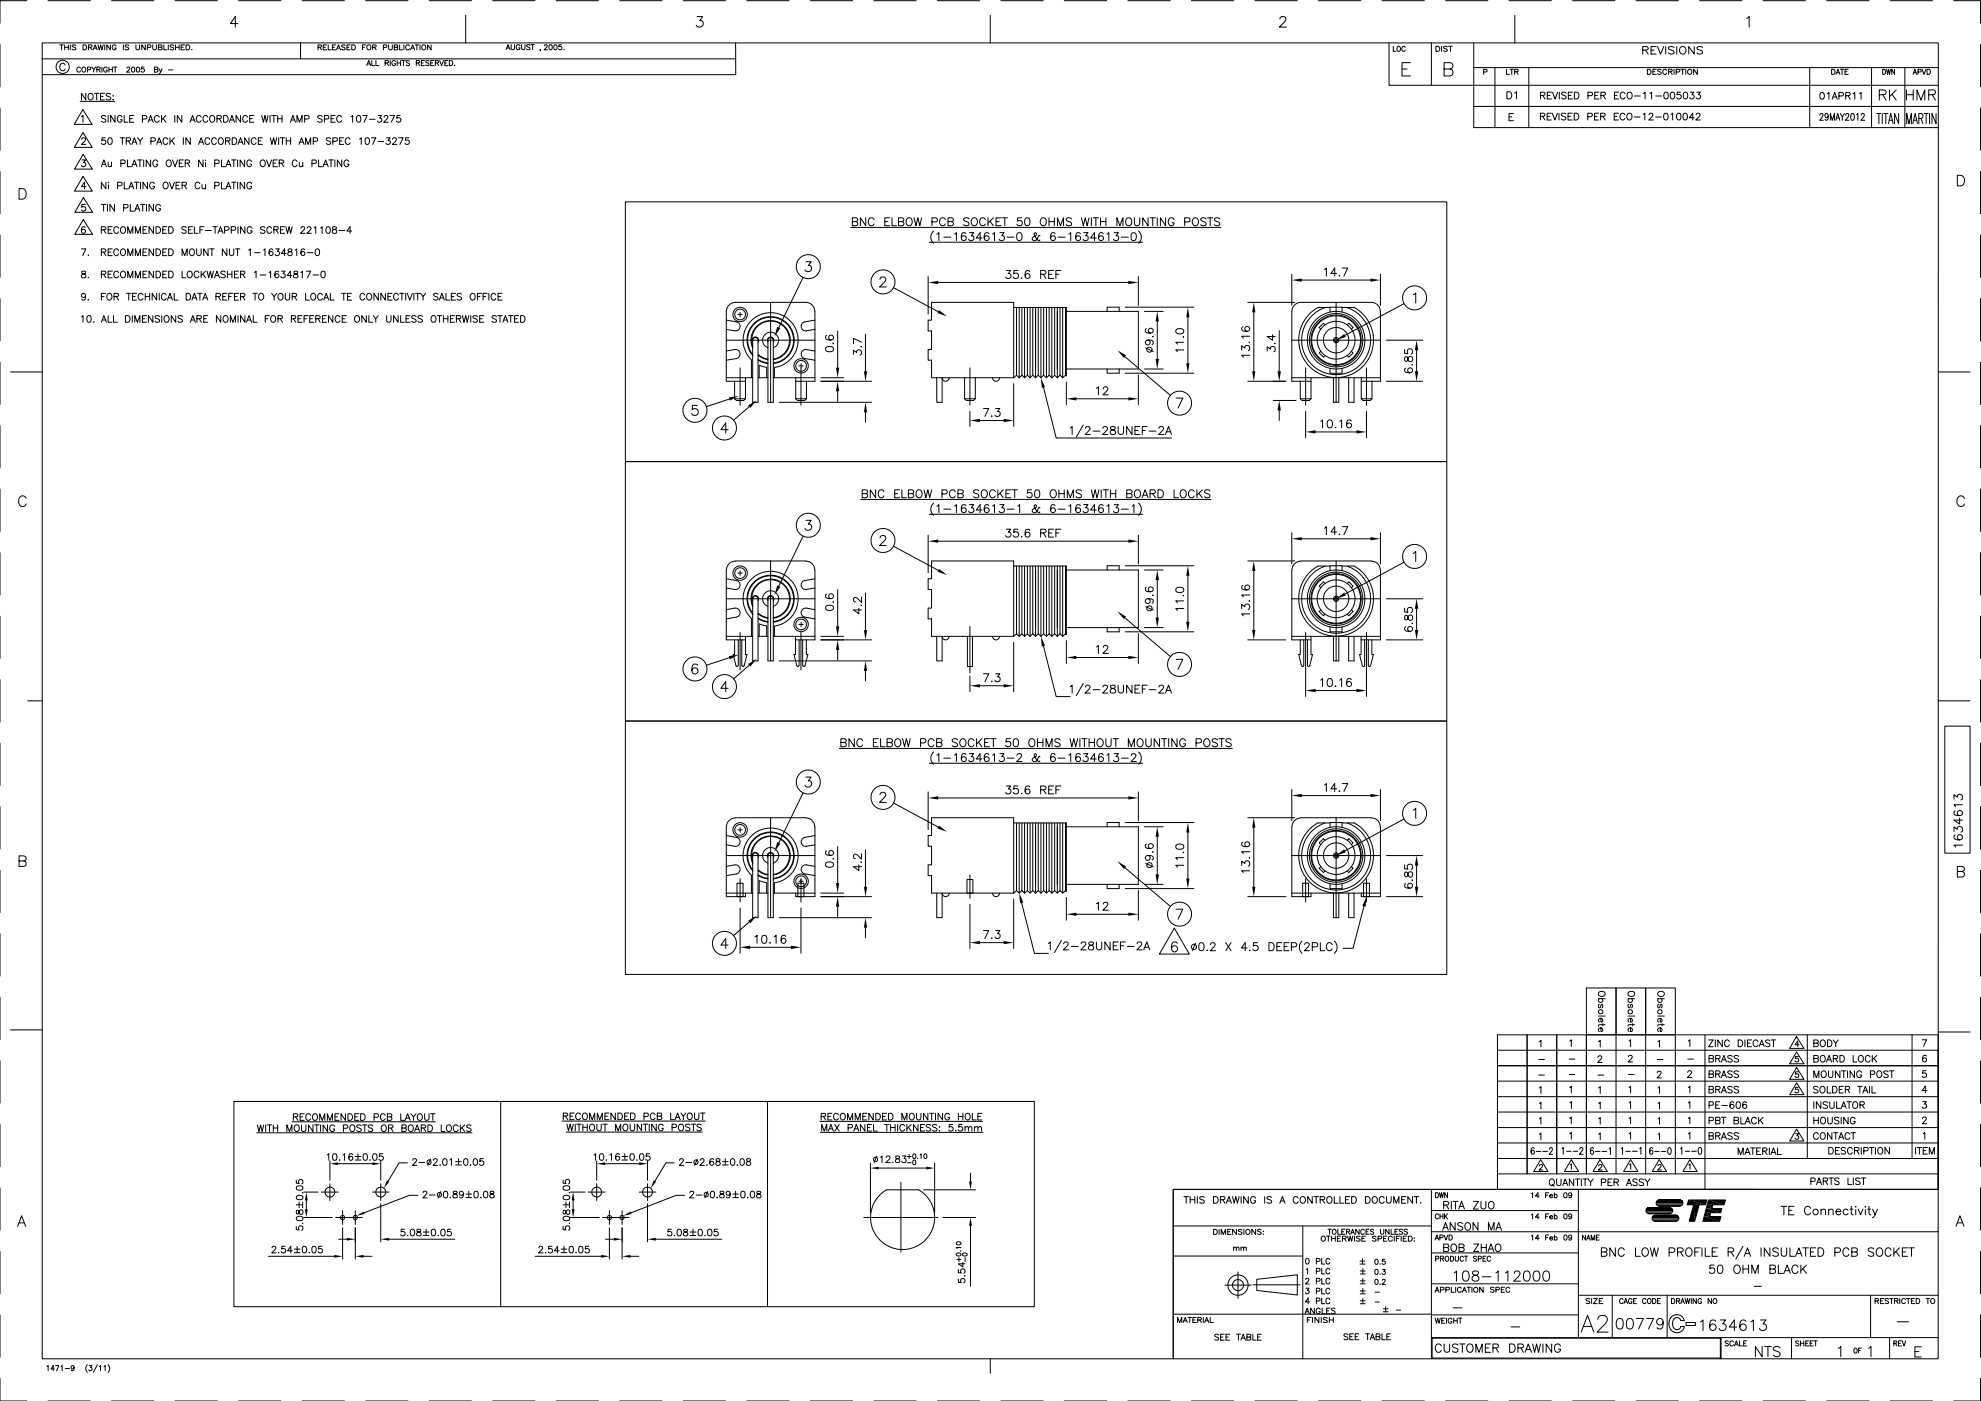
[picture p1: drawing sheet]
<svg xmlns="http://www.w3.org/2000/svg" width="594mm" height="420mm" viewBox="0 0 594 420" stroke-linecap="round" stroke-linejoin="round" font-family="sans-serif">
<g fill="none" stroke="#000" stroke-width=".3">
<path d="M0 13.3v12.7M8 .2h-8v6.8M12.7 12.9h568.6l-.1 394.6h-568.5zM12.7 17.7h207.9M14.4 .2h12.7M17.9 13.5h1.1M18.5 13.5v1.4M19.4 14.2h1.1M19.4 13.5v1.4M19.5 19.5a.8 .8 0 0 0-.9-.5 .8 .8 0 0 0-.7 .8v.6a.81 .81 0 0 0 .7 .8 .81 .81 0 0 0 .9-.5M20.5 13.5v1.4M21.1 13.5v1.4"/>
<path d="M22.7 13.7l-.9-.2-.1 .5 .9 .3 .1 .4-.3 .2-.8-.2M24.9 13.5h.5a.77 .77 0 0 1 .6 .7 .77 .77 0 0 1-.6 .7h-.5zM26.5 14.2l1-.1 .1-.4-.1-.2h-1v1.4M27.1 14.2l.5 .7M27.9 14.9l.6-1.4 .7 1.4M28.2 14.4h.7M29.4 13.5l.4 1.4 .4-1.4 .4 1.4 .3-1.4M31.4 13.5v1.4M33.1 13.5v1.4l-1.1-1.4v1.4M33.4 .2h12.7M34.8 13.8a.6 .6 0 0 0-.7-.3 .6 .6 0 0 0-.4 .5v.4a.57 .57 0 0 0 .5 .6 .57 .57 0 0 0 .6-.6h-.4M37 13.5v1.4"/>
<path d="M38.6 13.7l-.4-.2-.7 .2 .1 .3 .9 .4-.1 .5-.9-.2M40.8 13.5v1l.4 .4 .6-.2 .1-1.2M43.6 13.5v1.4l-1.1-1.4v1.4M44.2 14.2h.9l.1-.6-1-.1v1.4M45.8 13.5v1l.5 .4 .5-.2 .1-1.2M47.5 14.2l.9-.1 .2-.4-.2-.2h-.9v1.4l1-.1 .1-.4-.4-.2M49.1 13.5v1.4h1M50.5 13.5v1.4M52.1 13.7l-1-.2v.5l.8 .3 .2 .4-.4 .2-.7-.2M52.5 .2h12.7M52.6 14.2h1.1M52.6 13.5v1.4"/>
<path d="M53.7 13.5v1.4M54.3 14.2h.6M55.3 13.5h-1v1.4h1M55.8 13.5h.5a.77 .77 0 0 1 .6 .7 .77 .77 0 0 1-.6 .7h-.5zM57.5 14.8h.1M71.3 7.1h-2.2l1.5-2.1v3.1M71.5 .2h12.7M90.1 12.9v4.8M90.6 .2h12.7M95.4 14.2l.9-.1 .1-.4-.1-.2h-.9v1.4M95.9 14.2l.5 .7M96.9 14.2h.7"/>
<path d="M98 13.5h-1.1v1.4h1.1M98.4 13.5v1.4h.9M99.7 14.2h.6M100.7 13.5h-1v1.4h1M100.9 14.9l.6-1.4 .7 1.4M101.1 14.4h.8M103.5 13.7l-.4-.2-.7 .2 .1 .3 .9 .3v.6l-1-.2M104.1 14.2h.5M105 13.5h-.9v1.4h.9M105.5 13.5h.5a.78 .78 0 0 1 .6 .7 .78 .78 0 0 1-.6 .7h-.5zM108.7 14.2h.6M109.6 .2h12.7"/>
<path d="M109.7 13.5h-1v1.4M110 19.7l.6-1.5 .6 1.5M110.2 19.2h.8M111.5 18.2v1.5h.9M111.8 14.2l.8-.1 .2-.4-.2-.2h-.8v1.4M112.3 14.2l.5 .7M112.7 18.2v1.5h.9M115 14.2h.9l.1-.5-.1-.2h-.9v1.4M115.5 18.9l1-.1v-.5l-1-.1v1.5M116 18.9l.5 .8M116.5 13.5v1l.5 .4 .6-.2v-1.2M117 18.2v1.5"/>
<path d="M118.2 14.2l1-.1v-.6h-1v1.4h1l.1-.5-.4-.2M118.6 18.5a.69 .69 0 0 0-.9-.1 .69 .69 0 0 0-.2 .9 .69 .69 0 0 0 .9 .3l.2-.5h-.4M119.1 18.2v1.5M119.1 18.9h1M119.8 13.5v1.4h.9M120.1 18.2v1.5M120.5 18.2h1M121 18.2v1.5M121.1 13.5v1.4M122.8 13.8a.6 .6 0 0 0-.6-.3 .6 .6 0 0 0-.5 .5v.4a.6 .6 0 0 0 .5 .5 .6 .6 0 0 0 .6-.3M122.8 18.4l-.4-.2-.6 .2 .1 .4 .9 .4v.3l-.4 .2-.6-.2M123.1 14.9l.6-1.4 .6 1.4"/>
<path d="M123.4 14.4h.7M124.5 13.5h1.1M124.8 18.9l1-.1v-.5l-1-.1v1.5M125 13.5v1.4M125.3 18.9l.6 .8M125.9 13.5v1.4M126.4 18.9h.5M127.3 18.2h-.9v1.5h.9M128.7 18.4l-.4-.2-.6 .2 .1 .4 .8 .3 .1 .4-.4 .2-.6-.2M128.7 .2h12.7M129.2 18.9h.6M129.3 13.5v1.4l-1.1-1.4v1.4"/>
<path d="M130.1 18.2h-.9v1.5h.9M130.6 18.9l.9-.1v-.5l-.9-.1v1.5M131.1 18.9l.5 .8M131.9 18.2l.5 1.5 .6-1.5M133.4 18.9h.5M134.3 18.2h-.9v1.5h.9M134.7 18.2h.6a.82 .82 0 0 1 .5 .7 .82 .82 0 0 1-.5 .8h-.6zM136.4 19.5v.2zM139.7 4.6v8.3M147.7 .2h12.7M151.8 14.9l.6-1.5 .5 1.5M152 14.4h.7"/>
<path d="M153.3 13.4v1.1l.4 .4h.4l.2-.4v-1.1M155.9 13.8a.56 .56 0 0 0-.6-.4 .56 .56 0 0 0-.5 .6v.4a.55 .55 0 0 0 .6 .5 .55 .55 0 0 0 .5-.5h-.4M156.4 13.4l.1 1.3 .3 .2h.4l.2-.4v-1.1M158.9 13.6l-.3-.2-.7 .2 .2 .4 .8 .4-.1 .5-.9-.2M159.2 13.4h1M159.7 13.4v1.5M162.1 14.9h-.2h.2l-.2 .3M163.2 13.8l.2-.3 .4-.1 .3 .4-.9 1.1h1M164.8 13.5a.76 .76 0 0 1 .9 .5 .76 .76 0 0 1-.5 .9l-.5-.3-.1-.5zM166.3 13.5a.71 .71 0 0 1 .8 .7 .71 .71 0 0 1-.8 .7l-.2-.6zM166.8 .2h12.7M168.4 13.4h-.8v.7a.54 .54 0 0 1 .8 0 .54 .54 0 0 1-.1 .8 .54 .54 0 0 1-.8-.3"/>
<path d="M169.2 14.8h.1M185.8 .2h12.7M204.9 .2h12.7M209.1 5h1.6l-.9 1.2a1.02 1.02 0 0 1 1.1 1.2 1.02 1.02 0 0 1-1.4 .7l-.7-.6M220.6 12.9v9.5h-207.9M223.9 .2h12.7M243 .2h12.7M262 .2h12.7M281.1 .2h12.7M297 4.6v8.3M300.1 .2h12.7M319.2 .2h12.7"/>
<path d="M338.2 .2h12.7M357.3 .2h12.7M376.3 .2h12.7M383.8 5.7l.2-.5 .4-.2 .9 .1a.74 .74 0 0 1 .2 1.1l-1.8 1.9h2.1M395.4 .2h12.7M414.4 .2h12.7M416.6 12.9v12.7h164.7M417.8 13.9v1.5h.8M419.1 14.1l.1-.1a.69 .69 0 0 1 .8 .6 .69 .69 0 0 1-.8 .7l-.3-.5zM421.4 14.3a.52 .52 0 0 0-.6-.4 .52 .52 0 0 0-.4 .6 .61 .61 0 0 0 .1 .8 .61 .61 0 0 0 .8-.1l.1-.1M423 18.8h-2.5v4h2.5M429.3 12.9v12.7"/>
<path d="M430.6 13.9h.6a.78 .78 0 0 1 .6 .7 .78 .78 0 0 1-.6 .8h-.6zM432.3 13.9v1.5M433.5 .2h12.7M434 14.1l-.4-.2-.7 .2 .2 .4 .9 .5-.4 .4-.7-.2M434.4 13.9h1.1M435 13.9v1.5M442 12.9v19M452.5 .2h12.7M454.3 4.6v8.3M471.6 .2h12.7M490.6 .2h12.7M492.6 15l1.4-.1 .3-.5-.3-.3-1.4-.1v2.2"/>
<path d="M493.4 15l.9 1.2M495.1 15h1M496.7 14h-1.6v2.2h1.6M497 14l1 2.2 .9-2.2M499.5 14v2.2M502 14.3l-.6-.3-1.1 .3 .3 .5 1.2 .4 .2 .7a1.16 1.16 0 0 1-1.7 0M502.8 14v2.2M503.9 14.3a1.03 1.03 0 0 1 1.4 .1 1.03 1.03 0 0 1 0 1.4 1.03 1.03 0 0 1-1.4 .1l-.2-.5zM508.1 14v2.2l-1.7-2.2v2.2M509.7 .2h12.7M510.6 14.3l-.6-.3-1.1 .3 .2 .5 1.2 .4 .3 .7a1.16 1.16 0 0 1-1.7 0M523.8 5.5l.8-.5v3.1"/>
<path d="M528.7 .2h12.7M547.8 .2h12.7M566.8 .2h12.7M585.9 .2h8v6.8M593.9 13.3v12.7M0 32.4v12.7M24 30.4h10.4M24.1 20.4a.57 .57 0 0 0-.6-.3 .57 .57 0 0 0-.5 .6v.3a.56 .56 0 0 0 .5 .6 .56 .56 0 0 0 .6-.3M24.4 35l.5-.4v2.1M24.8 20.2a.69 .69 0 0 1 1 .7 .69 .69 0 0 1-1.1 .5l-.1-.7zM24.8 32.9l2.8 4.4h-5.3zM24.9 39.8l2.7 4.4h-5.3z"/>
<path d="M25.7 28v2l-1.3-2v2M26.2 20.9l.9-.1 .1-.6-1-.1v1.5M26.8 28.1a.94 .94 0 0 1 1.2 .9 .94 .94 0 0 1-1.2 .9l-.4-.7 .1-.8zM27.5 20.1l.6 .7v.8M28.3 28h1.3M28.7 20.1l-.6 .7M29 28v2M29 20.8l.9-.1 .1-.5-1-.1v1.5M29.5 20.8l.6 .8M30.1 28.9h.8M30.6 20.1v1.5M31.4 28h-1.3v2h1.3"/>
<path d="M31.8 34.9a.76 .76 0 0 0-.8-.3 .76 .76 0 0 0-.6 .5l1.1 .7 .3 .6a.87 .87 0 0 1-1.4 0M32.2 20.4a.57 .57 0 0 0-.7-.3 .57 .57 0 0 0-.4 .6v.3a.55 .55 0 0 0 .5 .6 .55 .55 0 0 0 .6-.6h-.4M32.4 34.6v2.1M32.7 20.1v1.5M32.7 20.8h1M33.2 28.3l-.5-.3-.9 .3 .1 .4 1.3 .7v.3l-.5 .3-.9-.3M33.7 20.1v1.5M33.8 28.7h.2zM33.8 29.9h.2zM34 20.1h1.1M34.5 34.6v2.1l-1.3-2.1v2.1M34.5 20.1v1.5"/>
<path d="M36.6 35.1a.73 .73 0 0 0-.8-.5 .73 .73 0 0 0-.6 .8v.5a.72 .72 0 0 0 .7 .8 .72 .72 0 0 0 .7-.8h-.5M37.3 34.6v2.1h1.1M38.1 20.4l.1-.2 .5-.1 .2 .4-.9 1.1h1M38.9 35.6h.8M39.7 20.2l.2-.1a.8 .8 0 0 1 .5 .8 .8 .8 0 0 1-.5 .7l-.5-.6zM40.1 34.6h-1.2v2.1h1.2M41.1 20.2a.69 .69 0 0 1 .8 .7 .69 .69 0 0 1-.8 .6l-.2-.5zM42.7 35.7l1.2-.1v-.8l-1.2-.2v2.1M43.2 20.1h-.7l-.1 .6a.55 .55 0 0 1 .8 0 .55 .55 0 0 1-.1 .8 .55 .55 0 0 1-.8-.2M44.4 36.7l.8-2.1 .7 2.1M44.7 36h.9M46.4 20.8l.8-.1 .1-.5-.9-.1v1.5l.9-.1 .1-.4-.4-.3"/>
<path d="M47.7 20.6l.5 1 .4-1M47.8 35.1a.74 .74 0 0 0-.9-.5 .74 .74 0 0 0-.6 .8v.5a.74 .74 0 0 0 .6 .8 .74 .74 0 0 0 .9-.5M48.2 21.6l-.5 .5M48.4 34.6v2.1M48.9 35.5l.8 1.2M49.7 34.6l-1.3 1.4M50.5 21h1.4M52.4 34.6v2.1M54.5 34.6v2.1l-1.3-2.1v2.1M57 36.7l.7-2.1 .8 2.1M57.3 36h.9M60.3 35.1a.73 .73 0 0 0-.8-.5 .73 .73 0 0 0-.6 .8v.5a.73 .73 0 0 0 .6 .8 .73 .73 0 0 0 .8-.5"/>
<path d="M62.3 35.1a.74 .74 0 0 0-.8-.5 .74 .74 0 0 0-.6 .8v.5a.74 .74 0 0 0 .6 .8 .74 .74 0 0 0 .8-.5M63.2 34.8a.76 .76 0 0 1 1.2 .6v.5a.76 .76 0 0 1-.8 .8 .76 .76 0 0 1-.7-.8v-.5zM65.1 35.6l1.1-.1 .2-.5-.5-.4h-.8v2.1M65.7 35.6l.7 1.1M67.1 34.6h.6a1.08 1.08 0 0 1 .7 1 1.08 1.08 0 0 1-.7 1.1h-.6zM68.8 36.7l.8-2.1 .7 2.1M69.1 36h.9M72.1 34.6v2.1l-1.3-2.1v2.1M74.2 35.1a.74 .74 0 0 0-.8-.5 .74 .74 0 0 0-.6 .8v.5a.74 .74 0 0 0 .6 .8 .74 .74 0 0 0 .8-.5M74.9 35.6h.7M76.1 34.6h-1.2v2.1h1.2M78.5 34.6l.5 2.1 .5-2.1 .4 2.1 .5-2.1"/>
<path d="M81 34.6v2.1M81.4 34.6h1.4M82.1 34.6v2.1M83.3 35.6h1.3M83.3 34.6v2.1M84.6 34.6v2.1M87.1 36.7l.7-2.1 .8 2.1M87.4 36h.9M89.1 36.7v-2.1l.7 2.1 .8-2.1v2.1M91.4 35.7l1.1-.1 .2-.6-.5-.4h-.8v2.1M96.6 34.9a.76 .76 0 0 0-.7-.3 .76 .76 0 0 0-.7 .5l1.2 .7 .2 .6a.87 .87 0 0 1-1.4 0M97.3 35.7l1.1-.1 .1-.8-1.2-.2v2.1"/>
<path d="M99.3 35.6h.7M100.5 34.6h-1.2v2.1h1.2M102.4 35.1a.74 .74 0 0 0-.8-.5 .74 .74 0 0 0-.6 .8v.5a.74 .74 0 0 0 .6 .8 .74 .74 0 0 0 .8-.5M105.3 35l.4-.4v2.1M107.2 34.8a.59 .59 0 0 1 .9 .2l.1 .5a.91 .91 0 0 1-.5 1.2h-.3a1.29 1.29 0 0 1-.2-1.9zM108.8 34.6h1.3l-.9 2.1M110.8 35.8h1.7M113.4 34.6h1l-.6 .8a.68 .68 0 0 1 .6 1.1 .68 .68 0 0 1-1.2-.2M115.2 35.1l.4-.5h.4l.3 .4-.3 .7-.9 1h1.3M117 34.6h1.3l-1 2.1M120 34.6h-.9l-.1 .9a.71 .71 0 0 1 1.1 0 .71 .71 0 0 1-.2 1.1 .71 .71 0 0 1-1-.3M420.5 20.7h1.5"/>
<path d="M433.1 20.7h1.7l.6-.2a.92 .92 0 0 0 0-1.5l-2.3-.2v4h1.7a1.04 1.04 0 0 0 1-1.1 1.04 1.04 0 0 0-1-1M442 31.9v6.4h139.3M442 31.9h139.3M442 20.3h139.3M444.9 21.6l.9-.1 .1-.6-1-.1v1.5M448.3 20.3v18M451.8 20.8v1.5h.9M451.9 27.5h.7a1.15 1.15 0 0 1 .8 1.1 1.15 1.15 0 0 1-.8 1.1h-.7zM452.5 35.1h.8M452.8 20.8h1.1M453.3 20.8v1.5M453.9 34h-1.4v2.2h1.4"/>
<path d="M454.2 21.5l1-.1v-.6h-1v1.5M454.2 27.9l.6-.4v2.2M454.8 21.5l.5 .8M458.5 20.3v18M461.9 34.9l1.2-.1 .2-.5-.5-.3h-.9v2M462 28.6l1.2-.1 .1-.7-1.3-.2v2.1M462.6 34.9l.7 1.1M462.7 28.6l.6 1.1M464 34.9h.7M464 28.6h.8M465.2 34h-1.2v2h1.2M465.3 27.6h-1.3v2.1h1.3"/>
<path d="M465.5 34l.8 2 .8-2M465.6 27.6l.7 2.1 .8-2.1M467.5 34v2M467.6 27.6v2.1M469.6 34.2l-.5-.2-.9 .2 .2 .5 1.1 .5 .1 .5a.87 .87 0 0 1-1.4 0M469.6 27.9l-.4-.3-.9 .3 .1 .4 1.2 .6v.5a.87 .87 0 0 1-1.3 0M470.2 34.9h.8M470.3 28.6h.8M471.5 34h-1.3v2h1.3M471.6 27.6h-1.3v2.1h1.3M472.1 34h.7a1.08 1.08 0 0 1 .7 1 1.08 1.08 0 0 1-.7 1h-.7zM472.1 27.6h.7a1.08 1.08 0 0 1 .7 1.1 1.08 1.08 0 0 1-.7 1h-.7z"/>
<path d="M476.2 35l1.1-.1 .2-.6-.5-.3h-.8v2M476.2 28.7l1.2-.1 .1-.8-1.3-.2v2.1M478.2 34.9h.8M478.2 28.6h.8M479.4 34h-1.2v2h1.2M479.5 27.6h-1.3v2.1h1.3M480 34.9l1.2-.1 .1-.7-1.3-.1v2M480.1 28.6l1.1-.1 .3-.5-.6-.4h-.8v2.1M480.7 34.9l.7 1.1M480.8 28.6l.7 1.1M484.1 34.9h.7M484.2 28.6h.7"/>
<path d="M485.3 34h-1.2v2h1.2M485.4 27.6h-1.2v2.1h1.2M487.3 34.4a.83 .83 0 0 0-1.1-.4 .83 .83 0 0 0-.4 1.2 .76 .76 0 0 0 .6 .8 .76 .76 0 0 0 .9-.5M487.3 28.1a.75 .75 0 0 0-.8-.5 .75 .75 0 0 0-.6 .8 .84 .84 0 0 0 .3 1.1 .84 .84 0 0 0 1.1-.1v-.2M488.2 34a.95 .95 0 0 1 1.2 .9 .95 .95 0 0 1-1.2 1l-.4-.7zM488.3 27.7a.98 .98 0 0 1 1.2 .9 .98 .98 0 0 1-1 1.1 1.2 1.2 0 0 1-.2-2zM490.1 35.1h1.7M490.1 28.8h1.8M492.8 34.3l.5-.3v2M492.8 28l.6-.4v2.1M494 20.8h.6a.79 .79 0 0 1 .6 .7 .79 .79 0 0 1-.6 .8h-.6zM494.5 34.4l.4-.4h.6l.2 .3-.3 .7-.9 1h1.3"/>
<path d="M494.8 28l.5-.4v2.1M495.7 21.5h.6M496.5 35.1h1.7M496.5 28.8h1.8M496.7 20.8h-1v1.5h1M498.2 21l-.4-.2-.7 .2 .1 .3 1 .5v.3l-.4 .2-.7-.2M499.2 34h.3a1.05 1.05 0 0 1 .8 1 1.05 1.05 0 0 1-.8 1 1.3 1.3 0 0 1-.3-2zM499.2 27.7a.68 .68 0 0 1 1 .3l.1 .5a.93 .93 0 0 1-.6 1.2h-.2a1.3 1.3 0 0 1-.3-2zM499.8 21.1a.62 .62 0 0 0-.6-.3 .62 .62 0 0 0-.6 .5 .68 .68 0 0 0 .3 .9 .68 .68 0 0 0 .8-.1l.1-.2M500.4 21.5h.7l.4-.4-.2-.3h-.9v1.5M500.9 21.5l.6 .8M501.1 34.3l.5-.3v2"/>
<path d="M501.2 27.7l.3-.1a1.05 1.05 0 0 1 .8 1.1 1.05 1.05 0 0 1-.8 1 1.3 1.3 0 0 1-.3-2zM502 20.8v1.5M502.7 21.6l.9-.1 .1-.6-1-.1v1.5M503 34a.68 .68 0 0 1 1 .3l.1 .5a.89 .89 0 0 1-.8 1.2 1.3 1.3 0 0 1-.3-2zM504 27.6h-1l-.1 .9a.72 .72 0 0 1 1.1 0 .72 .72 0 0 1-.1 1 .72 .72 0 0 1-1.1-.2M504.1 20.8h1.1M504.6 20.8v1.5M505 34h.3a1.05 1.05 0 0 1 .8 1 1.05 1.05 0 0 1-.8 1 1.3 1.3 0 0 1-.3-2zM505 27.7a.68 .68 0 0 1 1 .3l.1 .5a.91 .91 0 0 1-.8 1.2 1.39 1.39 0 0 1-.3-2zM505.5 20.8v1.5M506.9 27.6h1.1l-.6 .8a.68 .68 0 0 1 .5 1.1 .68 .68 0 0 1-1.2-.2M508.1 35.3h-1.5l1-1.3v2"/>
<path d="M508.7 34.4l.4-.4h.6l.1 .3-.3 .7-1 1h1.4M508.8 27.6h1.1l-.6 .8a.68 .68 0 0 1 .5 1.1 .68 .68 0 0 1-1.2-.2M509 20.8v1.5l-1.1-1.5v1.5M542.7 20.3v18M545.8 34.5l.3-.5 .5 .2v.6l-.9 1.3h1.1M546.1 27.8a.64 .64 0 0 1 .9 .3l.1 .5a.89 .89 0 0 1-.8 1.2 1.32 1.32 0 0 1-.2-2zM548 28.1l.5-.4v2.1M548.3 34.7l-.3 .5a.55 .55 0 0 1-.8-.6 .55 .55 0 0 1 1-.3l.1 .4a.97 .97 0 0 1-.7 1.4l-.3-.3M548.9 36.1v-2.1l.6 2.1 .6-2.1v2.1M549.3 20.8h.5a.81 .81 0 0 1 .5 .7 .81 .81 0 0 1-.5 .8h-.5zM549.4 29.8l.8-2.1 .8 2.1M549.7 29.1h1"/>
<path d="M550.5 36.1l.6-2.1 .6 2.1M550.6 22.3l.6-1.5 .6 1.5M550.7 35.4h.8M550.8 21.8h.8M551.5 28.8l1.1-.1 .2-.6-.5-.4h-.8v2.1M551.9 34l.6 1v1.1M551.9 20.8h1.1M552.4 20.8v1.5M553.1 34l-.6 1M553.3 21.5h.6M553.5 28.7l1.2-.1 .2-.5-.5-.4h-.9v2.1M553.5 34.5l.3-.5 .5 .1 .1 .3-.2 .7-.8 1h1.1"/>
<path d="M554.2 28.7l.7 1.1M554.3 20.8h-1v1.5h1M555.2 34.1l.4-.1a1.33 1.33 0 0 1 0 2.1l-.4-.1-.1-.3zM555.7 28.1l.5-.4v2.1M556.8 34.4l.3-.4v2.1M557.7 28.1l.4-.4v2.1M558.2 34.5l.3-.5h.3l.3 .4-1 1.7h1.1M561.3 20.3v18M562.8 34h1.2M563.5 34v3.1M563.6 28.4l1.8-.1 .2-.4-.1-.6-.6-.3h-1.3v3M564.5 34v3.1"/>
<path d="M564.6 20.8a.77 .77 0 0 1 .9 .7 .77 .77 0 0 1-.9 .8zM564.6 28.4l1 1.6M564.9 34h1.3M565.5 34v3.1M565.7 20.8l.3 1.5 .3-1.5 .3 1.5 .4-1.5M566.3 37.1l.7-3.1 .7 3.1M566.6 36.1h.8M566.6 27v3M567.4 28.3l1.3 1.7M568.2 20.8v1.5l-.9-1.5v1.5M568.7 27l-2.1 2M569.4 34v3.1l-1.2-3.1v3.1"/>
<path d="M571.2 20.3v18M571.7 27v3M571.7 28.4h2M571.8 37.1v-3.1l.7 3.1 .7-3.1v3.1M573.6 37.1l.7-3.1 .7 3.1M573.7 22.3l.6-1.5 .5 1.5M573.7 27v3M573.9 36.1h.9M573.9 21.8h.7M574.9 30v-3l1.2 3 1.1-3v3M575.2 21.6l.8-.1v-.7h-.8v1.5M575.4 35.5h.8l.4-.3 .1-.6-.5-.6h-.8v3.1"/>
<path d="M576.1 35.5l.6 1.6M576.4 20.8l.6 1.5 .6-1.5M577 34h1.2M577.6 34v3.1M577.9 20.8h.5a.81 .81 0 0 1 .5 .7 .81 .81 0 0 1-.5 .8h-.5zM578.4 28.4h1.3a.78 .78 0 0 0 .7-.8l-.3-.5-.4-.1h-1.3v3M578.7 34v3.1M579.4 28.4l1 1.6M580.6 34v3.1l-1.2-3.1v3.1M593.9 32.4v12.7M0 51.4v12.7M5.7 56.6h1.1a1.69 1.69 0 0 1 1.1 1.5 1.69 1.69 0 0 1-1.1 1.6h-1.1z"/>
<path d="M24.5 41.8l.4-.5 .5 .1 .3 .3-.3 .7-1 .9h1.3M24.6 48h1.1l-.6 .7a.67 .67 0 0 1 .5 1.1 .67 .67 0 0 1-1.2-.2M24.9 52.9l2.8 4.4h-5.3zM24.9 46.3l2.8 4.4h-5.3zM25 59.2l2.8 4.5h-5.4zM25.8 56h-1.4l1-1.3v1.9M30.4 50l.8-2 .7 2M30.7 49.3h1M31.5 41.3h-.9l-.1 .9a.71 .71 0 0 1 1.1 0 .71 .71 0 0 1-.2 1 .71 .71 0 0 1-1-.3M31.8 54.7v1.9l-1.4-1.9v1.9M32.4 54.7h.2zM32.4 48.6l.1 1.3 .5 .1 .4-.4"/>
<path d="M32.5 55.4v1.2M32.6 41.4l.3-.1a1.03 1.03 0 0 1 .8 1 1.03 1.03 0 0 1-.8 1 1.25 1.25 0 0 1-.3-1.9zM33.4 48.6v1.4M35.3 55.7l1.1-.1 .2-.3-.1-.5-1.2-.1v1.9M36 41.3h1.4M36.2 49l1.2-.1 .1-.7-1.3-.2v2M36.7 41.3v2M37.3 54.7v1.9h1.1M37.8 42.2h1.2l.1-.7-1.3-.2v2M38.2 48v2h1.2M38.5 42.2l.7 1.1M38.6 56.6l.8-1.9 .7 1.9"/>
<path d="M38.9 56h.9M39.5 43.3l.8-2 .8 2M39.5 50l.8-2 .8 2M39.8 42.6h1M39.8 49.3h1M40.3 54.7h1.4M41 54.7v1.9M41.3 41.3l.7 .9v1.1M41.3 48h1.3M42 48v2M42.1 54.7v1.9M42.8 41.3l-.8 .9"/>
<path d="M43.1 48v2M44.2 54.7v1.9l-1.3-1.9v1.9M45.2 48v2l-1.3-2v2M45.3 42.4l1.2-.2v-.7l-1.2-.2v2M46.3 55.1a.74 .74 0 0 0-.8-.4 .74 .74 0 0 0-.6 .7 .83 .83 0 0 0 .2 1.1 .83 .83 0 0 0 1.1-.2l.1-.4h-.5M47 43.3l.8-2 .7 2M47.3 48.5a.74 .74 0 0 0-.8-.5 .74 .74 0 0 0-.7 .7v.5a.72 .72 0 0 0 .8 .8 .72 .72 0 0 0 .7-.8h-.5M47.3 42.6h.9M49.3 54.7a.94 .94 0 0 1 1.1 .9 .94 .94 0 0 1-1.1 1l-.4-.7 .1-.8zM50.2 48.1a.76 .76 0 0 1 1.2 .6v.5a.76 .76 0 0 1-.8 .8 .76 .76 0 0 1-.8-.8v-.5zM50.3 41.8a.74 .74 0 0 0-.8-.5 .74 .74 0 0 0-.6 .8v.4a.74 .74 0 0 0 .6 .8 .74 .74 0 0 0 .8-.5M50.8 54.7l.8 1.9 .7-1.9"/>
<path d="M51 41.3v2M51.5 42.2l.8 1.1M51.7 48l.8 2 .8-2M52.3 41.3l-1.3 1.3M52.8 55.6h.8M53.8 48.9h.7M54 54.7h-1.2v1.9h1.2M54.6 55.6l1.2-.1v-.7l-1.2-.1v1.9M55 48h-1.2v2h1.2M55 41.3v2M55.3 55.6l.6 1M55.5 48.9h1.2l.2-.6-.5-.3h-.9v2"/>
<path d="M56.2 48.9l.7 1.1M57.1 41.3v2l-1.3-2v2M59.6 43.3l.7-2 .8 2M59.8 42.6h1M59.9 55.1a.74 .74 0 0 0-.8-.5 .74 .74 0 0 0-.6 .8v.5a.74 .74 0 0 0 .6 .8 .74 .74 0 0 0 .8-.5M60.6 55.3l.1 1.3h.5l.4-.3M60.9 48v2l-1.3-2v2M61.6 48v.2zM61.6 48.7v1.3M61.6 55.3v1.3M62.9 41.8a.72 .72 0 0 0-.9-.5 .72 .72 0 0 0-.5 .8v.4a.72 .72 0 0 0 .5 .8 .72 .72 0 0 0 .9-.5M64.4 49l1.1-.1 .2-.3v-.4l-1.3-.2v2"/>
<path d="M64.4 55.7l1.3-.2v-.7l-1.3-.1v1.9M64.9 41.8a.74 .74 0 0 0-.9-.5 .74 .74 0 0 0-.5 .8v.4a.74 .74 0 0 0 .5 .8 .74 .74 0 0 0 .9-.5M65.8 41.4a.94 .94 0 0 1 1.2 .9 .94 .94 0 0 1-1.2 .9l-.4-.7 .1-.7zM66.4 48v2h1.2M66.4 54.7v1.9h1.2M67.6 42.2h1.2l.1-.7-1.3-.2v2M67.7 50l.8-2 .8 2M67.7 56.6l.8-1.9 .8 1.9M68 49.3h1M68 56h1M68.3 42.2l.7 1.1M69.5 48h1.3"/>
<path d="M69.5 54.7h1.3M69.6 41.3h.7a1.06 1.06 0 0 1 .7 1 1.06 1.06 0 0 1-.7 1h-.7zM70.1 48v2M70.1 54.7v1.9M71.2 48v2M71.2 54.7v1.9M71.4 43.3l.7-2 .8 2M71.6 42.6h1M73.4 48v2l-1.4-2v2M73.4 54.7v1.9l-1.4-1.9v1.9M74.7 41.3v2l-1.3-2v2M75.4 48.5a.71 .71 0 0 0-.8-.5 .71 .71 0 0 0-.6 .7v.5a.7 .7 0 0 0 .7 .8 .7 .7 0 0 0 .7-.8h-.4"/>
<path d="M75.4 55.1a.72 .72 0 0 0-.8-.5 .72 .72 0 0 0-.6 .8v.5a.7 .7 0 0 0 .7 .8 .7 .7 0 0 0 .7-.8h-.4M76.8 41.8a.74 .74 0 0 0-.9-.5 .74 .74 0 0 0-.5 .8 .83 .83 0 0 0 .2 1.1 .83 .83 0 0 0 1.1-.2l.1-.2M77.5 42.2h.7M78.4 48.1a.76 .76 0 0 1 1.1 .6v.5a.76 .76 0 0 1-.7 .8 .76 .76 0 0 1-.8-.8l.1-.7zM78.7 41.3h-1.2v2h1.2M79.9 48l.8 2 .7-2M81.1 41.3l.4 2 .5-2 .5 2 .5-2M81.9 48.9h.8M83.2 48h-1.3v2h1.3M83.6 41.3v2M83.7 48.9h1.2l.2-.6-.5-.3h-.9v2M84 41.3h1.3"/>
<path d="M84.4 48.9l.7 1.1M84.7 41.3v2M85.9 42.2h1.3M85.9 41.3v2M87.2 41.3v2M89.1 48.5a.74 .74 0 0 0-.9-.5 .74 .74 0 0 0-.6 .7v.5a.74 .74 0 0 0 .6 .8 .74 .74 0 0 0 .9-.5M89.7 43.3l.7-2 .8 2M89.7 48.6l.1 1.3 .5 .1 .5-.4M89.9 42.6h1M90.8 48.6v1.4M91.7 43.3v-2l.7 2 .8-2v2M93.6 49l1.1-.1 .1-.7-1.2-.2v2"/>
<path d="M93.9 42.4l1.2-.2 .1-.7-1.3-.2v2M95.5 48v2h1.2M96.9 50l.8-2 .7 2M97.2 49.3h.9M98.6 48h1.3M99.2 41.6l-.5-.3-.9 .3 .1 .4 1.3 .8v.2l-.5 .3-.9-.3M99.3 48v2M99.8 42.4l1.3-.2v-.7l-1.3-.2v2M100.4 48v2M101.9 42.2h.7M102.5 48v2l-1.3-2v2M103.1 41.3h-1.2v2h1.2"/>
<path d="M104.6 48.5a.74 .74 0 0 0-.8-.5 .74 .74 0 0 0-.6 .7v.5a.72 .72 0 0 0 .7 .8 .72 .72 0 0 0 .7-.8h-.5M105 41.8a.74 .74 0 0 0-.9-.5 .74 .74 0 0 0-.6 .8 .83 .83 0 0 0 .3 1.1 .83 .83 0 0 0 1.1-.2l.1-.2M107.8 41.7l.5-.4v2M109.7 41.4a.68 .68 0 0 1 1 .3l.1 .5a.85 .85 0 0 1-.8 1.1 1.33 1.33 0 0 1-.3-1.9zM111.4 41.3h1.3l-.9 2M113.4 42.5h1.7M116 41.3h1l-.6 .8a.66 .66 0 0 1 .5 1 .66 .66 0 0 1-1.2-.2M117.7 41.8l.4-.5 .6 .1 .2 .3-.3 .7-1 .9h1.4M119.5 41.3h1.4l-1 2M122.6 41.3h-.9l-.2 .9a.7 .7 0 0 1 1.1-.1 .7 .7 0 0 1-.1 1.1 .7 .7 0 0 1-1-.3M587 52.6h1.1a1.7 1.7 0 0 1 1 1.6 1.7 1.7 0 0 1-1 1.6h-1.1zM593.9 51.4v12.7"/>
<path d="M0 70.5v12.7M24.4 74.6h1.3l-.9 2.1M25 65.8l2.8 4.5h-5.4zM25.6 61.3h-1l-.1 .9a.7 .7 0 0 1 1.1 0 .7 .7 0 0 1-.2 1 .7 .7 0 0 1-1-.3M25.6 68.3l-.2-.2a.64 .64 0 0 0-.9 .3v1.3a.62 .62 0 0 0 1 .1 .62 .62 0 0 0-.2-1 .62 .62 0 0 0-.9 .5M26.4 76.5h.2zM30.4 68.9l1.1-.1 .3-.3-.1-.3-1.3-.2v2M30.4 75.6l1.1-.1 .3-.3-.1-.4-1.3-.2v2.1M30.4 61.3h1.4M31.1 61.3v2M31.1 68.9l.7 1.1M31.1 75.6l.7 1.1"/>
<path d="M32.2 61.3v2M32.4 68.9h.8M32.4 75.6h.8M33.7 68h-1.3v2h1.3M33.7 74.6h-1.3v2.1h1.3M34.3 61.3v2l-1.3-2v2M35.6 68.5a.74 .74 0 0 0-.9-.5 .74 .74 0 0 0-.6 .7 .83 .83 0 0 0 .3 1.1 .83 .83 0 0 0 1.1-.1l.1-.2M35.6 75.1a.74 .74 0 0 0-.9-.5 .74 .74 0 0 0-.6 .8v.5a.74 .74 0 0 0 .6 .8 .74 .74 0 0 0 .9-.5M36.5 68.1a.94 .94 0 0 1 1.2 .9 .94 .94 0 0 1-1.2 .9l-.4-.7zM36.5 74.8a.76 .76 0 0 1 1.1 .6v.5a.76 .76 0 0 1-.7 .8 .76 .76 0 0 1-.8-.8v-.5zM37.1 62.4l1.1-.1 .1-.8-1.2-.2v2M38.3 70v-2l.8 2 .7-2v2"/>
<path d="M38.3 76.7v-2.1l.8 2.1 .7-2.1v2.1M39.1 61.3v2h1.1M40.4 63.3l.8-2 .8 2M40.6 70v-2l.8 2 .7-2v2M40.6 76.7v-2.1l.8 2.1 .7-2.1v2.1M40.7 62.7h1M42.1 61.3h1.4M42.8 61.3v2M42.9 68.9h.7M42.9 75.6h.7M43.9 61.3v2M44.1 68h-1.2v2h1.2"/>
<path d="M44.1 74.6h-1.2v2.1h1.2M46 61.3v2l-1.3-2v2M46 68v2l-1.3-2v2M46 74.6v2.1l-1.3-2.1v2.1M46.8 68h.7a1.06 1.06 0 0 1 .7 1 1.06 1.06 0 0 1-.7 1h-.7zM46.8 74.6h.7a1.08 1.08 0 0 1 .7 1 1.08 1.08 0 0 1-.7 1.1h-.7zM48.1 61.8a.74 .74 0 0 0-.8-.5 .74 .74 0 0 0-.6 .8v.5a.72 .72 0 0 0 .7 .7 .72 .72 0 0 0 .7-.7h-.4M48.8 68.9h.8M48.8 75.6h.8M50 68h-1.2v2h1.2M50 74.6h-1.2v2.1h1.2M50.6 68h.7a1.06 1.06 0 0 1 .7 1 1.06 1.06 0 0 1-.7 1h-.7z"/>
<path d="M50.6 74.6h.7a1.08 1.08 0 0 1 .7 1 1.08 1.08 0 0 1-.7 1.1h-.7zM54.6 76.7v-2.1l.8 2.1 .7-2.1v2.1M55.8 68.3l-.4-.3-.7 .1-.1 .6 1.1 .4 .1 .6-.4 .3-.9-.3M56.5 68.9h.8M57 74.9l.2-.1a.76 .76 0 0 1 1.1 .6v.5a.76 .76 0 0 1-.8 .8 .76 .76 0 0 1-.7-.8zM57.7 68h-1.2v2h1.2M58.3 68v2h1.1M59 74.6l.1 1.8 .5 .3 .4-.2 .3-.4v-1.5M59.9 68.9h.8M61.2 68h-1.3v2M61.6 69.1h1.8M62.4 74.6v2.1l-1.3-2.1v2.1"/>
<path d="M62.9 74.6h1.3M63.5 74.6v2.1M63.8 68h1.4M64.5 68v2M65.4 70l.7-2 .8 2M65.7 69.3h.9M67.4 69l1.1-.1 .2-.2-.1-.5-1.2-.2v2M68 74.6v2.1l-1.3-2.1v2.1M68.8 74.6v1.5l.5 .6 .7-.3 .1-1.8M69.3 69l1.3-.2v-.6l-1.3-.2v2M70.6 74.6h1.3M71.2 74.6v2.1"/>
<path d="M71.4 68v2M73.4 68v2l-1.3-2v2M74.6 75l.5-.4v2.1M75.6 68.5a.74 .74 0 0 0-.9-.5 .74 .74 0 0 0-.6 .7v.5a.72 .72 0 0 0 .7 .8 .72 .72 0 0 0 .8-.8h-.5M76.3 75.8h1.7M79 75l.5-.4v2.1M79.5 68.3l-.5-.3-.9 .3 .2 .4 1.2 .7v.3l-.5 .3-.9-.3M81.4 68.5a.74 .74 0 0 0-.8-.5 .74 .74 0 0 0-.6 .7 .83 .83 0 0 0 .3 1.1 .83 .83 0 0 0 1.1-.1v-.2M81.8 74.9l-.1-.1a.64 .64 0 0 0-.9 .2 1.2 1.2 0 0 0 .5 1.7 .63 .63 0 0 0 .6-.6 .63 .63 0 0 0-.5-.7 .63 .63 0 0 0-.7 .6M82.1 68.9l1.2-.1 .1-.6-1.3-.2v2M82.7 74.6h1l-.5 .8a.67 .67 0 0 1 .5 1.1 .67 .67 0 0 1-1.2-.2M82.8 68.9l.6 1.1"/>
<path d="M84.1 68.9h.8M85.3 68h-1.2v2h1.2M85.7 68l.5 2 .5-2 .5 2 .4-2M85.9 76h-1.5l.9-1.4v2.1M86.5 74.8v.5l.6 .2a.58 .58 0 0 1 .5 .6 .58 .58 0 0 1-.4 .6l-.7-.2-.2-.2a1.03 1.03 0 0 1 1.2-1v-.4a.72 .72 0 0 0-1-.1zM88.5 75l.5-.4v2.1M90.2 68.5l.4-.5 .6 .1 .2 .3-.3 .6-1 1h1.3M91.4 74.9l-.1-.1a.64 .64 0 0 0-1 .2 1.2 1.2 0 0 0 .5 1.7 .63 .63 0 0 0 .7-.6 .63 .63 0 0 0-.6-.7 .63 .63 0 0 0-.7 .6M92.1 68.5l.4-.5 .6 .1 .2 .3-.3 .6-1 1h1.3M92.1 75.8h1.8M94.2 68.4l.5-.4v2M94.8 74.8a.64 .64 0 0 1 1 .2v1.3a.62 .62 0 0 1-.6 .4 .62 .62 0 0 1-.6-.4l-.1-.8z"/>
<path d="M96.1 68.4l.5-.4v2M98 68.1a.64 .64 0 0 1 1 .3l.1 .4a.85 .85 0 0 1-.8 1.2 1.28 1.28 0 0 1-.3-1.9zM99.8 68.1v.6l.9 .2 .3 .4a.66 .66 0 0 1-.7 .7 .66 .66 0 0 1-.6-.7l1.2-.8-.1-.4zM101.6 69.1h1.8M105.5 69.3h-1.5l1-1.3v2M187.5 60.5h246.4v77.9h-246.4zM241.7 78.5h1.5l-.8 1.1a.96 .96 0 0 1 1 1.1 .96 .96 0 0 1-1.3 .7l-.4-.1-.3-.4M255.1 68.2h111M255.6 66.5l1.4-.2 .2-.6-.2-.3-1.4-.1v2.4l1.5-.2 .1-.6-.6-.4M259.6 65.3v2.4l-1.6-2.4v2.4M262.1 65.9a.9 .9 0 0 0-1-.6 .9 .9 0 0 0-.7 .9v.6a.9 .9 0 0 0 .7 .9 .9 .9 0 0 0 1-.6M265.3 66.5h.9"/>
<path d="M266.8 65.3h-1.5v2.4h1.5M267.5 65.3v2.4h1.4M269.5 66.5l1.3-.2 .3-.6-.3-.3-1.3-.1v2.4l1.4-.2 .2-.6-.6-.4M271.9 65.7a.89 .89 0 0 1 1.1-.4 .89 .89 0 0 1 .6 .9v.6a.91 .91 0 0 1-1 .9 .91 .91 0 0 1-.9-.9zM274.1 65.3l.6 2.4 .6-2.4 .5 2.4 .6-2.4M278.7 72.6h64M279.5 66.5h1.4l.2-.4-.2-.7-1.4-.1v2.4M280 69.3a2.49 2.49 0 0 0 0 3.7M281 70.2l.6-.4v2.4M283 71.1h2.1M283.5 65.9a.9 .9 0 0 0-1-.6 .9 .9 0 0 0-.7 .9v.6a.9 .9 0 0 0 .7 .9 .9 .9 0 0 0 1-.6M284.3 66.5l1.4-.2 .2-.6-.2-.3-1.4-.1v2.4l1.5-.2 .1-.6-.6-.4"/>
<path d="M286.3 70.2l.5-.4v2.4M289.7 70.1a.7 .7 0 0 0-.7-.3 .7 .7 0 0 0-.6 .4 1.4 1.4 0 0 0 .6 2 .75 .75 0 0 0 .8-.7 .75 .75 0 0 0-.7-.8 .75 .75 0 0 0-.8 .7M290.6 65.7a.92 .92 0 0 0-1.6 .2l.4 .4 1 .4a.59 .59 0 0 1 0 .9 1.21 1.21 0 0 1-1.4-.2M290.7 69.8h1.3l-.7 .9a.8 .8 0 0 1 .7 .7 .8 .8 0 0 1-.6 .9 .8 .8 0 0 1-.9-.6M291.7 65.4a1.14 1.14 0 0 1 1.5 1.1 1.14 1.14 0 0 1-1.5 1.1l-.4-.8v-.6zM294.5 71.4h-1.7l1.1-1.6v2.4M295.5 65.9a.87 .87 0 0 0-1-.6 .87 .87 0 0 0-.7 .9v.6a.87 .87 0 0 0 .7 .9 .87 .87 0 0 0 1-.6M296.3 65.3v2.4M296.5 70.1a.7 .7 0 0 0-.6-.3 .7 .7 0 0 0-.6 .4 1.4 1.4 0 0 0 .5 2 .75 .75 0 0 0 .9-.7 .75 .75 0 0 0-.7-.8 .75 .75 0 0 0-.9 .7M296.9 66.3l1 1.4M297.7 70.2l.5-.4v2.4M297.9 65.3l-1.6 1.6"/>
<path d="M298.7 66.5h.9M299.8 69.8h1.3l-.7 .9a.8 .8 0 0 1 .8 .7 .8 .8 0 0 1-.7 .9 .8 .8 0 0 1-.9-.6M300.2 65.3h-1.5v2.4h1.5M300.5 65.3h1.6M301.3 65.3v2.4M302 71.1h2.1M305.2 69.9a.77 .77 0 0 1 1.2 .3 1.12 1.12 0 0 1 .1 1.4 1.12 1.12 0 0 1-1.3 .5l-.3-1 .1-.9zM306.4 65.3h-1.2l-.1 1a.85 .85 0 0 1 1.3 0 .85 .85 0 0 1-.2 1.3 .85 .85 0 0 1-1.2-.3M307.6 65.4a.85 .85 0 0 1 1.2 .3v1.6a.78 .78 0 0 1-.7 .4 .78 .78 0 0 1-.7-.4 1.88 1.88 0 0 1 .2-1.9zM311.8 70.8l-.2-.2-.5 .9a.85 .85 0 0 1-.7 .7 .85 .85 0 0 1-.9-.5l.2-.5 .9-.5 .2-.4-.3-.5-.4 .3 .4 .9 .8 1.1 .4 .1 .1-.3M312.4 65.4a1.19 1.19 0 0 1 1.5 .8 1.19 1.19 0 0 1-.8 1.5 1.25 1.25 0 0 1-1.2-.9 1.25 1.25 0 0 1 .5-1.4zM314.6 66.5h1.6"/>
<path d="M314.6 65.3v2.4M316.2 65.3v2.4M316.4 70.1a.67 .67 0 0 0-1-.2 1.38 1.38 0 0 0 .4 2.3 .74 .74 0 0 0 .7-.8 .74 .74 0 0 0-.7-.7 .74 .74 0 0 0-.8 .7M317.1 67.7v-2.4l.9 2.4 .9-2.4v2.4M317.3 71.1h2.1M320.5 70.2l.6-.4v2.4M321.4 65.7a.91 .91 0 0 0-1.7 .2l.3 .3 1.1 .5 .3 .7a1.08 1.08 0 0 1-1.7 0M324 70.1a.7 .7 0 0 0-.7-.3 .7 .7 0 0 0-.6 .4 1.4 1.4 0 0 0 .6 2 .75 .75 0 0 0 .8-.7 .75 .75 0 0 0-.7-.8 .75 .75 0 0 0-.8 .7M324.3 65.3l.6 2.4 .6-2.4 .5 2.4 .6-2.4M325 69.8h1.3l-.8 .9a.8 .8 0 0 1 .8 .7 .8 .8 0 0 1-.6 .9 .8 .8 0 0 1-.9-.6M327.3 65.3v2.4M327.8 65.3h1.6"/>
<path d="M328.6 65.3v2.4M328.8 71.4h-1.7l1.1-1.6v2.4M330 66.5h1.6M330 65.3v2.4M330.8 70.1a.7 .7 0 0 0-.6-.3 .7 .7 0 0 0-.6 .4 1.4 1.4 0 0 0 .5 2 .75 .75 0 0 0 .8-.7 .75 .75 0 0 0-.6-.8 .75 .75 0 0 0-.9 .7M331.6 65.3v2.4M332 70.2l.5-.4v2.4M334.1 69.8h1.3l-.7 .9a.8 .8 0 0 1 .8 .7 .8 .8 0 0 1-.7 .9 .8 .8 0 0 1-.9-.6M334.9 67.7v-2.4l.9 2.4 1-2.4v2.4M336.3 71.1h2.1M337.8 65.7a.89 .89 0 0 1 1-.4 .89 .89 0 0 1 .6 .9v.6a.91 .91 0 0 1-.9 .9 .91 .91 0 0 1-.9-.9zM339.5 69.9a.77 .77 0 0 1 1.2 .3 1.12 1.12 0 0 1 .1 1.4 1.12 1.12 0 0 1-1.3 .5l-.3-1 .1-.9z"/>
<path d="M340.2 65.3v1.7a.81 .81 0 0 0 .8 .7 .81 .81 0 0 0 .8-.7v-1.7M341.5 69.3a2.49 2.49 0 0 1 0 3.7M344.3 65.3v2.4l-1.6-2.4v2.4M344.9 65.3h1.6M345.7 65.3v2.4M347 65.3v2.4M349.5 65.3v2.4l-1.5-2.4v2.4M352.1 65.9a.9 .9 0 0 0-1-.6 .9 .9 0 0 0-.7 .9v.6a.87 .87 0 0 0 .8 .9 .87 .87 0 0 0 .9-.9h-.6M355.3 66.5h1.4l.2-.4-.1-.6-1.5-.2v2.4M358 65.4a1.14 1.14 0 0 1 1.4 1.1 1.14 1.14 0 0 1-1.4 1.1l-.5-.8v-.6zM361.7 65.7a.91 .91 0 0 0-1.6 .2l.2 .3 1.1 .5 .3 .7a1.08 1.08 0 0 1-1.6 0M362.1 65.3h1.6"/>
<path d="M362.9 65.3v2.4M365.8 65.7a.92 .92 0 0 0-1.6 .2l.2 .3 1.1 .5 .3 .7a1.08 1.08 0 0 1-1.6 0M593.9 70.5v12.7M0 89.5v12.7M24.4 95l.5-.3v1.9M24.6 81.4v.6l.8 .3 .3 .3a.66 .66 0 0 1-.6 .7 .66 .66 0 0 1-.7-.7l.3-.3 .9-.3 .1-.2-.1-.4zM25.7 88.6a.62 .62 0 0 1-.9 .5 .62 .62 0 0 1-.2-.9 .62 .62 0 0 1 1 .1l.1 .3a.94 .94 0 0 1-.8 1.4l-.4-.3M26.3 94.7a.64 .64 0 0 1 1 .3v.5a.85 .85 0 0 1-.7 1.1 1.28 1.28 0 0 1-.3-1.9zM26.4 83.2h.2zM26.4 89.9h.2zM28 96.6h.2zM30.4 82.3l1.1-.1 .3-.3-.1-.4-1.3-.2v2"/>
<path d="M30.4 96.6l.8-1.9 .7 1.9M30.4 88.9h.8M30.7 96h1M31.1 82.3l.7 1M31.7 88h-1.3v2M32.2 88.3a.75 .75 0 0 1 .9-.3 .75 .75 0 0 1 .5 .7v.5a.76 .76 0 0 1-.8 .8 .76 .76 0 0 1-.8-.8zM32.4 94.7v1.9h1.2M32.4 82.3h.8M33.7 81.3h-1.3v2h1.3M34 94.7v1.9h1.2M34.2 88.9h1.1l.3-.3-.1-.4-1.3-.2v2M34.9 88.9l.7 1.1"/>
<path d="M35.6 81.8a.74 .74 0 0 0-.9-.5 .74 .74 0 0 0-.6 .8 .83 .83 0 0 0 .3 1.1 .83 .83 0 0 0 1.1-.2l.1-.2M36.5 81.4a.94 .94 0 0 1 1.2 .9 .94 .94 0 0 1-1.2 .9l-.4-.6zM37.6 94.7h.7a1.06 1.06 0 0 1 .7 1 1.06 1.06 0 0 1-.7 .9h-.7zM37.9 88h1.4M38.3 83.3v-2l.8 2 .7-2v2M38.6 88v2M39.7 94.7v1.9M39.8 88.9h.7M40.4 96.6v-1.9l.8 1.9 .8-1.9v1.9M40.6 83.3v-2l.8 2 .7-2v2M41 88h-1.2v2h1.2M42.7 95.6h.8"/>
<path d="M42.9 88.5a.74 .74 0 0 0-.8-.5 .74 .74 0 0 0-.7 .7v.5a.74 .74 0 0 0 .7 .8 .74 .74 0 0 0 .8-.5M42.9 82.3h.7M43.6 88.9h1.3M43.6 88v2M43.9 94.7h-1.2v1.9h1.2M44.1 81.3h-1.2v2h1.2M44.9 88v2M45.8 94.7v1.9l-1.3-1.9v1.9M46 81.3v2l-1.3-2v2M46.8 81.3h.7a1.06 1.06 0 0 1 .7 1 1.06 1.06 0 0 1-.7 1h-.7zM47 88v2l-1.4-2v2M47.8 88v2"/>
<path d="M47.8 95l-.4-.3h-.7l-.1 .6 1.1 .5 .1 .6-.4 .2-.9-.2M48.5 94.7v1.9M48.8 82.3h.8M49.6 94.7a.94 .94 0 0 1 1.1 1 .94 .94 0 0 1-1.1 .9l-.4-.7 .1-.8zM49.8 88.5a.71 .71 0 0 0-.8-.5 .71 .71 0 0 0-.6 .7v.5a.71 .71 0 0 0 .6 .8 .71 .71 0 0 0 .8-.5M50 81.3h-1.2v2h1.2M50.2 90l.8-2 .7 2M50.5 89.3h1M50.6 81.3h.7a1.05 1.05 0 0 1 .7 1 1.05 1.05 0 0 1-.7 1h-.7zM52.2 88v2h1.2M52.7 94.7v1.9l-1.3-1.9v1.9M54.6 81.3v2h1.2"/>
<path d="M54.7 95l-.5-.3h-.6l-.1 .6 1 .5 .2 .6-.5 .2-.8-.2M55.8 88h.7a1.11 1.11 0 0 1 .7 1 1.11 1.11 0 0 1-.7 1h-.7zM56.5 81.4a.94 .94 0 0 1 1.2 .9 .94 .94 0 0 1-1.2 .9l-.4-.6 .1-.8zM57.1 96.6l.7-1.9 .8 1.9M57.4 96h.9M57.5 90l.8-2 .8 2M57.8 89.3h1M59.1 95.6l1.1-.1 .2-.3-.1-.4-1.2-.1v1.9M59.3 88h1.3M59.6 81.8a.74 .74 0 0 0-.8-.5 .74 .74 0 0 0-.6 .8 .83 .83 0 0 0 .3 1.1 .83 .83 0 0 0 1.1-.2v-.2M59.7 95.6l.7 1M59.9 88v2"/>
<path d="M60.3 81.3v2M60.8 90l.8-2 .7 2M60.8 82.2l.8 1.1M61.1 89.3h.9M61.1 95.6h.7M61.6 81.3l-1.3 1.3M62.1 81.3l.5 2 .5-2 .4 2 .5-2M62.3 94.7h-1.2v1.9h1.2M64.3 83.3l.8-2 .7 2M64.6 82.6h.9M64.8 88.9h1.1l.2-.3-.1-.4-1.2-.2v2M65.4 88.9l.7 1.1"/>
<path d="M66.2 94.7v1.9l-1.3-1.9v1.9M66.8 88.9h.8M67.1 95a.94 .94 0 0 1 1.4 .5 .94 .94 0 0 1-1.1 1.1l-.5-.7zM67.6 81.6l-.5-.3-.9 .3 .1 .4 1.3 .8v.2l-.5 .3-.9-.3M68 88h-1.2v2h1.2M68.2 82.3h1.4M68.2 81.3v2M68.6 88.9h.7M69.1 96.6v-1.9l.8 1.9 .7-1.9v1.9M69.6 81.3v2M69.9 88h-1.3v2M70.3 82.3h.8"/>
<path d="M70.3 88.9h.8M71.4 94.7v1.9M71.5 81.3h-1.2v2h1.2M71.5 88h-1.2v2h1.2M72.1 82.3l1.2-.1 .1-.7-1.3-.2v2M72.1 88.9h1.2l.1-.7-1.3-.2v2M72.8 82.3l.6 1M72.8 88.9l.6 1.1M73.4 94.7v1.9l-1.3-1.9v1.9M73.9 96.6l.8-1.9 .7 1.9M74.2 96h1M75.8 88h1.4"/>
<path d="M75.9 94.7v1.9h1.2M76.3 81.7l.5-.4v2M76.5 88v2M77.7 88.3a.75 .75 0 0 1 .9-.3 .75 .75 0 0 1 .5 .7v.5a.76 .76 0 0 1-.8 .8 .76 .76 0 0 1-.7-.8zM78 82.5h1.8M79.5 95.6h.8M80.7 81.7l.5-.4v2M80.8 94.7h-1.3v1.9M81.4 88l.8 .9v1.1M81.5 94.7a.94 .94 0 0 1 1.2 1 .94 .94 0 0 1-1.2 .9l-.3-.7zM83 88l-.8 .9M83.4 95.6l1.1-.1 .2-.5-.5-.3h-.8v1.9"/>
<path d="M83.6 88.3l.1-.2a.76 .76 0 0 1 1.2 .6v.5a.76 .76 0 0 1-.8 .8 .76 .76 0 0 1-.7-.8zM83.6 81.6l-.2-.2a.64 .64 0 0 0-.9 .3v1.3a.62 .62 0 0 0 1 .1 .62 .62 0 0 0-.2-1 .62 .62 0 0 0-.9 .5M84 95.6l.7 1M84.4 81.3h1.1l-.6 .8a.67 .67 0 0 1 .6 .6 .67 .67 0 0 1-.5 .7 .67 .67 0 0 1-.8-.5M85.6 88v1.4l.5 .6 .7-.3 .1-1.7M87.4 95.6l1.1-.1 .1-.7-1.2-.1v1.9M87.5 82.6h-1.4l1-1.3v2M87.6 88.9h1.2l.2-.3-.1-.4-1.3-.2v2M88 95.6l.7 1M88.2 81.4v.6l.9 .3 .3 .3a.68 .68 0 0 1-.7 .7 .68 .68 0 0 1-.7-.7l.3-.3 1-.5-.1-.4zM88.3 88.9l.7 1.1M89.4 95.6h.7"/>
<path d="M90.2 81.7l.5-.4v2M90.6 94.7h-1.2v1.9h1.2M91.2 95.6h.7M91.7 88v2h1.1M91.8 81.3h1.4l-1 2M92.4 94.7h-1.2v1.9M92.9 95.6h.7M93.3 88.3a.75 .75 0 0 1 .9-.3 .75 .75 0 0 1 .5 .7v.5a.76 .76 0 0 1-.8 .8 .76 .76 0 0 1-.7-.8zM93.9 82.5h1.6M94.1 94.7h-1.2v1.9h1.2M94.7 95.6l1.1-.1 .1-.7-1.2-.1v1.9M95.4 95.6l.6 1"/>
<path d="M96.5 81.4a.64 .64 0 0 1 1 .3v.5a.85 .85 0 0 1-.7 1.1 1.28 1.28 0 0 1-.3-1.9zM96.7 88.5a.74 .74 0 0 0-.8-.5 .74 .74 0 0 0-.7 .7v.5a.74 .74 0 0 0 .7 .8 .74 .74 0 0 0 .8-.5M96.7 95.6h.8M97.1 90l.7-2 .8 2M97.4 89.3h.9M97.9 94.7h-1.2v1.9h1.2M99.1 88v2h1.1M99.8 94.7v1.9l-1.3-1.9v1.9M101.9 95.1a.74 .74 0 0 0-.8-.4 .74 .74 0 0 0-.6 .7 .83 .83 0 0 0 .3 1.1 .83 .83 0 0 0 1.1-.1v-.2M102.4 88h1.4M102.6 95.6h.8M103.1 88v2"/>
<path d="M103.8 94.7h-1.2v1.9h1.2M104.2 88.9h.8M105.5 88h-1.3v2h1.3M106.7 94.7a.94 .94 0 0 1 1.2 1 .94 .94 0 0 1-1.2 .9l-.4-.7zM109.3 88.5a.71 .71 0 0 0-.8-.5 .71 .71 0 0 0-.6 .7v.5a.71 .71 0 0 0 .6 .8 .71 .71 0 0 0 .8-.5M109.9 94.7v1.9l-1.4-1.9v1.9M110.1 88.3a.75 .75 0 0 1 .9-.3 .75 .75 0 0 1 .5 .7v.5a.76 .76 0 0 1-.8 .8 .76 .76 0 0 1-.8-.8zM110.6 94.7v1.9h1.2M111.9 94.7l.8 .9v1M113.5 88v2l-1.4-2v2M113.5 94.7l-.8 .9M115.6 88v2l-1.4-2v2"/>
<path d="M116 94.7v1.4a.66 .66 0 0 0 .6 .6 .66 .66 0 0 0 .7-.6v-1.4M116.3 88.9h.8M117.6 88h-1.3v2h1.3M119.4 94.7v1.9l-1.4-1.9v1.9M119.5 88.5a.74 .74 0 0 0-.9-.5 .74 .74 0 0 0-.6 .7v.5a.74 .74 0 0 0 .6 .8 .74 .74 0 0 0 .9-.5M119.8 88h1.4M120.1 94.7v1.9h1.2M120.5 88v2M121.7 88v2M121.8 95.6h.7M122.1 88l.8 2 .8-2M123 94.7h-1.2v1.9h1.2"/>
<path d="M124.1 88v2M124.6 88h1.3M124.8 95l-.5-.3-.9 .3 .1 .3 1.3 .8v.3l-.5 .2-.9-.2M125.3 88v2M126.1 88l.8 .9v1.1M126.7 95l-.5-.3-.9 .3 .1 .3 1.3 .8v.3l-.5 .2-.9-.2M127.6 88l-.7 .9M129.6 94.7a.94 .94 0 0 1 1.2 1 .94 .94 0 0 1-1.2 .9l-.4-.7zM131.1 94.7h1.4M131.4 88.3a.76 .76 0 0 0-.8-.4 .76 .76 0 0 0-.6 .6l1.1 .6 .3 .6a.87 .87 0 0 1-1.4 0M131.7 90l.8-2 .8 2M131.8 94.7v1.9"/>
<path d="M132 89.3h1M133 95.6h1.3M133 94.7v1.9M133.7 88v2h1.2M134.3 94.7v1.9M135.1 95.6h.7M135.3 88.9h.8M136.3 94.7h-1.2v1.9h1.2M136.6 88h-1.3v2h1.3M136.9 95.6l1.1-.1 .2-.3-.1-.4-1.2-.1v1.9M137.5 95.6l.7 1M138.4 88.3a.72 .72 0 0 0-.7-.4 .72 .72 0 0 0-.6 .6l1.1 .6 .2 .6a.84 .84 0 0 1-1.3 0"/>
<path d="M138.7 94.7l.4 1.9 .6-1.9 .4 1.9 .5-1.9M141.2 88.3l.2-.2a.76 .76 0 0 1 1.1 .6v.5a.76 .76 0 0 1-.8 .8 .76 .76 0 0 1-.7-.8zM141.2 94.7v1.9M143.2 95l-.5-.3-.9 .3 .2 .4 1.2 .7v.3l-.5 .2-.9-.2M143.2 88.9h.7M143.8 95.6h.8M144.4 88h-1.2v2M144.9 88.9h.7M145.1 94.7h-1.3v1.9h1.3M146.1 88h-1.2v2M146.6 88v2M148.7 88.5a.71 .71 0 0 0-.8-.5 .71 .71 0 0 0-.6 .7v.5a.71 .71 0 0 0 .6 .8 .71 .71 0 0 0 .8-.5"/>
<path d="M148.9 95l-.5-.3-.9 .3 .2 .4 1.2 .7v.3l-.5 .2-.9-.2M149.3 94.7h1.3M149.4 88.9h.7M149.9 94.7v1.9M150.6 88h-1.2v2h1.2M150.8 96.6l.8-1.9 .7 1.9M151.1 96h.9M152.5 94.7h1.3M153.2 94.7v1.9M154.3 95.6h.8M155.5 94.7h-1.2v1.9h1.2M156.1 94.7h.7a1.08 1.08 0 0 1 .7 1 1.08 1.08 0 0 1-.7 .9h-.7z"/>
<path d="M217.8 96l3.1 .5a1.38 1.38 0 0 1 1 1.6 1.38 1.38 0 0 1-1.6 1.1l-2.5-.4M217.8 93.3v21h5.8M217.8 93.3a2.71 2.71 0 0 1 2.7-2.6h21.2a2.71 2.71 0 0 1 2.6 2.6M221.3 94.3h1.3M222 93.7v1.3M231.1 90.7v30M240.8 83.2l-7.2 15M244.4 93.3v21zM244.4 96l-3.1 .5a1.38 1.38 0 0 0-1 1.6 1.38 1.38 0 0 0 1.6 1.1M244.4 98.8l-2.6 .4M251.2 99.3v11M263.9 83.8l.3-.6a.96 .96 0 0 1 1.4 .4l-.4 1-1.4 1.5h2"/>
<path d="M268 86.3l13.3 7.2M278.3 82.9v11.3M281.3 84.7h57.1M301.8 81.1h1.3l-.7 .9a.8 .8 0 0 1 .6 1.3 .8 .8 0 0 1-1.4-.2M304 92.2h15.8v20.5l-.3-.2-.8 .8M304.8 92.2v20.3M305.2 81.1h-1.1l-.1 1.1a.85 .85 0 0 1 1.3 0 .85 .85 0 0 1-.2 1.2 .85 .85 0 0 1-1.2-.3M305.6 92.2v21.1M306.4 83.3v.2zM306.5 92.2v20.3M307.3 92.2v21.1M308.1 92.2v20.3"/>
<path d="M308.8 81.4a.69 .69 0 0 0-1-.2l-.3 .4a1.46 1.46 0 0 0 .6 1.9 .74 .74 0 0 0 .8-.7 .74 .74 0 0 0-.7-.7 .74 .74 0 0 0-.8 .6M308.9 92.2v21.1M309.7 92.2v20.3M310.6 92.2v21.1M311.4 92.2v20.3M312.1 82.3l1.4-.1 .2-.6-.6-.5h-1v2.4M312.2 92.2v21.1M312.9 82.3l.8 1.2M313 92.2v20.3M313.8 92.2v21.1M314.5 82.3h.9M314.6 92.2v20.3"/>
<path d="M315.4 92.2v21.1M316 81.1h-1.5v2.4h1.5M316.3 92.2v20.3M316.7 82.3h.9M317.1 92.2v21.1M317.9 92.2v20.3M318.1 81.1h-1.4v2.4M318.7 92.2v21.1M319.5 92.2v20.3M319.8 93.4h21.6v17.3h-21.6M332 93.4v-1.3h3.6v1.3M337.4 92.1h20.6"/>
<path d="M341.4 82.9v8.7M343.2 93.4h5.6M343.8 98.6a.67 .67 0 0 0-.2 1 1.38 1.38 0 0 0 2.3-.5 .74 .74 0 0 0-.8-.7 .74 .74 0 0 0-.7 .7 .74 .74 0 0 0 .7 .8M347 96.4v11.3M352.7 98.9l1-.3a1 1 0 0 1 1.3 .8 1.4 1.4 0 0 1-2.4 0zM356.2 95.1v13.8M372.7 98a.66 .66 0 0 0-.2 1l.3 .3a1.46 1.46 0 0 0 2-.6 .74 .74 0 0 0-.7-.8 .74 .74 0 0 0-.8 .7 .74 .74 0 0 0 .7 .8M374.2 90.7h14.1M376 93.7v17.6M383.6 99.1v12.2M387.4 93.3v21h5.7M387.4 82.2v9.4"/>
<path d="M387.4 93.3a2.71 2.71 0 0 1 2.7-2.6h21.2a2.71 2.71 0 0 1 2.6 2.6M390.4 84h20.6M397.2 80.9l.6-.5v2.4M397.3 97.4l-.4-.5-1.3 1.3 .5 .5M397.4 92.2a10.3 10.3 0 0 0-5 15.9 10.3 10.3 0 0 0 16.6 0 10.3 10.3 0 0 0-5-15.9M398.9 92.2h-3.7a11.2 11.2 0 0 0-3.1 17 11.2 11.2 0 0 0 17.2 0 11.2 11.2 0 0 0-3.1-17h-3.7M398.9 93.6v-1.5h3.6v1.5M400.7 90.7v30M400.9 82h-1.8l1.2-1.6v2.4M401.5 82.7h.3zM402.5 80.4h1.7l-1.2 2.4M404 97.4l.5-.5 1.3 1.3-.5 .5"/>
<path d="M414 93.3v21zM414 82.2v9.4M421 91.1l-17.7 9.5M423.8 88.4l.8-.6v3M593.9 89.5v12.7M0 108.6v12.7M3.1 111.5h9.6M217.8 105.3l2.5-.5a1.38 1.38 0 0 1 1.6 1.1 1.38 1.38 0 0 1-1 1.6l-3.1 .5M217.8 102h26.6M217.8 113.3h7.9M218.7 119.7l-6.9 2.3M220.3 119.6l.6 .5h2.1l.6-.5"/>
<path d="M220.3 114.3v5.3M222 110.3v11.2M223.6 113.3v6.3h-3.3M225.3 113.3l.1-5.3a8.3 8.3 0 0 1 1.1-12.9 8.3 8.3 0 0 1 12.3 4 8.3 8.3 0 0 1-6.6 11.1v3.1M225.7 102.6a.98 .98 0 0 1 .8-1.6 .98 .98 0 0 1 .8 1.6M225.7 104.4a5.9 5.9 0 0 1 3.5-8 5.9 5.9 0 0 1 7.6 4.3 5.9 5.9 0 0 1-4.9 7.2M225.7 106.4a6.9 6.9 0 0 1 2.1-10.4 6.9 6.9 0 0 1 9.9 3.9 6.9 6.9 0 0 1-5.8 9M225.8 103.9a5.7 5.7 0 0 1 3.8-7.4 5.7 5.7 0 0 1 7.1 4.4 5.7 5.7 0 0 1-4.8 6.8M225.8 106.6a7.1 7.1 0 0 1 1.9-10.7 7.1 7.1 0 0 1 10.1 4 7.1 7.1 0 0 1-5.9 9.2M226 101.5a.78 .78 0 0 1 .8-.2 .78 .78 0 0 1 .5 .7v18.7h-1.6v-18.7zM227.3 106.6l1.4 .8 1.6 .5M227.3 113.3h3"/>
<path d="M227.4 107.8l.9 .5 2 .6M227.4 106.3a5.6 5.6 0 0 0 2.9 1.4M227.4 108l2.9 1.1M227.7 113.3v-3.7l2.3 .6-.1 3.1M230.3 102.6a.98 .98 0 0 1 .8-1.6 .98 .98 0 0 1 .8 1.6M230.3 104.3a2.42 2.42 0 0 1-1.1-3.7 2.42 2.42 0 0 1 3.8 0 2.42 2.42 0 0 1-1.1 3.7M230.5 101.5a.78 .78 0 0 1 .9-.2 .78 .78 0 0 1 .5 .7v18.7h-1.6v-18.7zM231.9 113.3h12.5M238.6 114.3h5.8M238.6 119.6h3.3M238.6 113.3v6.3M239.6 109.7h1.3z"/>
<path d="M240.2 109.1v12.4M241.8 104.8l2.6 .5M241.9 104.8a1.38 1.38 0 0 0-1.6 1.1 1.38 1.38 0 0 0 1 1.6l3.1 .5M241.9 114.3v5.3l-.6 .5h-2.2l-.5-.5M246.2 114.3h15.2M246.2 113.3h6.8M247.7 104.3l.9-.4a1 1 0 0 1 1.4 .9 1.4 1.4 0 0 1-2.4 0zM247.9 100.6a.68 .68 0 0 0-.4 .6 .68 .68 0 0 0 .5 .7 1.4 1.4 0 0 0 2-.6 .75 .75 0 0 0-.7-.8 .75 .75 0 0 0-.8 .7 .75 .75 0 0 0 .7 .8M249.9 102.9v.2zM251.2 117.3v3.1M255.9 106.3v-1.3l1 .7a.8 .8 0 0 1 1.3-.6 .8 .8 0 0 1-.3 1.4M258.2 103.9v.2z"/>
<path d="M258.4 102.6l-2.5-1.1v1.6M259.5 100.3v11M279.4 108h-1.1v-3.2h1.1v-5.6h-1.1v-3.2h1.1v-5.3h24.6v22.6M279.4 108v5.3h24.6M280.9 113.3v7.4h1.6v-7.4a1.06 1.06 0 0 0 1.1 1.1 1.06 1.06 0 0 0 1-1.1M289.3 119.6l.5 .5h2.1l.6-.5M289.3 113.3v6.3M290.9 110.3v11.2M292.5 113.3v6.3h-3.2M297.6 113.3a1.06 1.06 0 0 0 1.1 1.1 1.06 1.06 0 0 0 1.1-1.1M304 113.3l.8-.8 .8 .8M304 115.1v12.8"/>
<path d="M305.6 113.3l.9-.8 .8 .8M308.1 112.5l.8 .8 .8-.8M308.1 112.5l-.8 .8M309.7 112.5l.9 .8M310.6 113.3l.8-.8 .8 .8M312.9 116.2l3.8 15.2h34.6M313 112.5l-.8 .8M313 112.5l.8 .8M313.8 113.3l.8-.8 .8 .8M316.3 112.5l.8 .8 .8-.8M316.3 112.5l-.9 .8M317.9 112.5l.8 .8"/>
<path d="M319.8 114.6v6.8M322.8 119.6h15.6M328.8 116.5l.6-.5v2.4M330.9 116.6l.4-.6 .7 .1 .2 .4-.3 .8-1.2 1.1h1.7M332 110.7v1.2h3.6v-1.2M337.4 107l13.6 11.6M337.4 111.9h20.6M341.4 112.5v8.9M343.2 110.7h5.6M343.6 104.4l2.3 1M344.3 102a.75 .75 0 0 1 .5 1 .75 .75 0 0 1-1.2 .3 .75 .75 0 0 1 .2-1.2l.5-.1a1.11 1.11 0 0 1 1.6 .9l-.4 .4M345.6 100.9h.3z"/>
<path d="M352.7 119.4h2l-1.4 3M354.9 100.9v.3zM355 104.9h-2.4l.5 .6M355 102.7h-2.4l.5 .5M372.4 105v-1.3l.9 .7a.8 .8 0 0 1 1.3-.6 .8 .8 0 0 1-.3 1.4M374.2 114.3h11.4M374.6 102.6v.2zM374.8 106.6h-2.4l.4 .5M374.8 100.8h-2.4l.4 .6M380 105.3v-1.3l1 .7a.8 .8 0 0 1 1.2-.6 .8 .8 0 0 1-.2 1.4M381.6 100.4v1.7l-1.6-1.2h2.4M382.3 102.9v.2z"/>
<path d="M387.4 102h26.6M387.4 113.3h26.6M389.9 119.6l.5 .5h2.2l.5-.5M389.9 114.3v5.3h3.2M391.5 110.3v11.2M393.1 113.3v6.3M396.1 105.4l-.5 .4 1.3 1.3 .4-.5M398.9 110.5v1.4h3.6v-1.4M399.9 113.3v7.4h1.6v-7.4M404.5 113.3v7.4h1.6v-7.4M405.3 105.4l.5 .4-1.3 1.3-.5-.5M408.2 114.3h5.8"/>
<path d="M408.2 113.3v6.3M408.2 119.6h3.2M409.8 110.3v11.2M411.4 114.3v5.3l-.5 .5h-2.2l-.5-.5M415.8 102h10.8M415.8 114.3h10.8M421.2 104.8v1.2l1 .1a.85 .85 0 0 1 0-1.3 .85 .85 0 0 1 1.2 .1 .85 .85 0 0 1-.2 1.3M421.3 107.1a.91 .91 0 0 0 .3 1.3l.5-.4a.85 .85 0 0 1 .4-1 .85 .85 0 0 1 1 .1l.1 .8a.7 .7 0 0 1-.7 .6 .7 .7 0 0 1-.7-.7l-.1-.5a.48 .48 0 0 0-.8-.2zM421.6 110.4a.7 .7 0 0 0-.4 .7 .7 .7 0 0 0 .5 .6 1.37 1.37 0 0 0 1.9-.6 .75 .75 0 0 0-.7-.8 .75 .75 0 0 0-.8 .7 .75 .75 0 0 0 .7 .8M423.4 109.4h.2zM424.8 105v6.3M581.3 111.5h9.5"/>
<path d="M593.9 108.6v12.7M0 127.6v12.7M187.5 138.4h246.4v77.8h-246.4zM209.1 121.6h-1.4l-.1 1.3a1.06 1.06 0 0 1 1.6-.1 1.06 1.06 0 0 1-.2 1.6 1.06 1.06 0 0 1-1.6-.4M218.4 128.9h-2.2l1.4-2v3M224.7 122l-4.7 4M233.7 120.7h27.7M259.5 123.7v3M290.9 123.4v4.5M293.9 126.1h7.1M294.9 122.5h1.6l-1.1 2.4M297.3 124.8h.3z"/>
<path d="M298.6 122.5h1.2l-.6 .9a.8 .8 0 0 1 .6 1.3 .8 .8 0 0 1-1.4-.2M320.9 128.4l.6-.5v2.4M324.8 127.5l-2.1 3.6M325.5 128.5l.5-.6 .6 .1 .3 .4-.3 .8-1.2 1.1h1.6M327.8 129.3h2.1M330.7 128.5l.5-.6 .8 .2a.71 .71 0 0 1-.2 1.1l-1.1 1.1h1.6M333.2 128v.7l.6 .2a.68 .68 0 0 1 .8 .7 .68 .68 0 0 1-.6 .7l-1-.2a.9 .9 0 0 1 .2-1 .9 .9 0 0 1 .9-.3l.3-.5a.97 .97 0 0 0-1.2-.3zM335.3 127.9v1.7a.82 .82 0 0 0 .8 .7 .82 .82 0 0 0 .8-.7v-1.7M339.5 127.9v2.4l-1.6-2.4v2.4M340.4 129.1h.9M341.8 127.9h-1.4v2.4h1.4M342.6 129.1h.8"/>
<path d="M344 127.9h-1.4v2.4M344.6 129.3h2.1M347.6 128.5l.4-.6 .7 .1 .3 .4-.4 .8-1.1 1.1h1.5M349.5 130.3l.9-2.4 .9 2.4M349.8 129.5h1.2M381.8 120.1h6.9M383.6 123.1v3M391.5 123.4v7.9M394.5 129.5h12.3M396.1 126.4l.5-.5v2.4M398.4 126a.85 .85 0 0 1 1.1 .4v1.5a.78 .78 0 0 1-.7 .4 .78 .78 0 0 1-.7-.4 1.88 1.88 0 0 1 .3-1.9zM400.4 128.2h.2z"/>
<path d="M401.8 126.4l.5-.5v2.4M405.2 126.3l-.1-.3a.83 .83 0 0 0-1.2 .4 1.4 1.4 0 0 0 .6 1.9 .75 .75 0 0 0 .8-.7 .75 .75 0 0 0-.7-.8 .75 .75 0 0 0-.8 .7M409.8 123.4v7.9M593.9 127.6v12.7M0 146.7v12.7M7.8 149.5a1.15 1.15 0 0 0-1.3-.8 1.15 1.15 0 0 0-.9 1.2 1.41 1.41 0 0 0 .3 1.5 1.41 1.41 0 0 0 1.5 .4l.4-.7M241.7 156h1.5l-.8 1.2a1 1 0 0 1 .9 1.4 1 1 0 0 1-1.6 .3l-.3-.4M258.1 149.8h105.1M258.6 148l1.4-.1 .2-.3-.2-.6-1.4-.1v2.4l1.4-.1 .2-.4a.62 .62 0 0 0-.6-.8M262.6 146.9v2.4l-1.6-2.4v2.4M265.1 147.4a.87 .87 0 0 0-1-.5 .87 .87 0 0 0-.7 .9v.6a.87 .87 0 0 0 .7 .9 .87 .87 0 0 0 1-.6M268.3 148h.9"/>
<path d="M269.8 146.9h-1.5v2.4h1.5M270.5 146.9v2.4h1.3M272.4 148l1.4-.1 .2-.3-.1-.5-1.5-.2v2.4h1a.61 .61 0 0 0 .7-.6 .61 .61 0 0 0-.7-.7M274.9 147.2a.89 .89 0 0 1 1-.3 .89 .89 0 0 1 .6 .9v.6a.91 .91 0 0 1-.9 .9 .91 .91 0 0 1-.9-.9zM277.1 146.9l.6 2.4 .6-2.4 .5 2.4 .6-2.4M278.7 154.2h64M280 150.9a2.49 2.49 0 0 0 0 3.7M281 151.8l.6-.5v2.5M282.5 148.1l1.3-.1 .3-.3-.1-.6-1.5-.2v2.4M283 152.7h2.1M286.3 151.8l.5-.5v2.5M286.5 147.4a.87 .87 0 0 0-1-.5 .87 .87 0 0 0-.7 .9v.6a.87 .87 0 0 0 .7 .9 .87 .87 0 0 0 1-.6"/>
<path d="M287.3 148l1.3-.1 .3-.3-.1-.5-1.5-.2v2.4h1a.61 .61 0 0 0 .6-.6 .61 .61 0 0 0-.6-.7M289.7 151.7a.7 .7 0 0 0-.7-.4 .7 .7 0 0 0-.6 .5 1.4 1.4 0 0 0 .6 2 .75 .75 0 0 0 .8-.7 .75 .75 0 0 0-.7-.8 .75 .75 0 0 0-.8 .7M290.7 151.3h1.3l-.7 1a.8 .8 0 0 1 .7 .7 .8 .8 0 0 1-.6 .9 .8 .8 0 0 1-.9-.6M293.5 147.2a.88 .88 0 0 0-.8-.3 .88 .88 0 0 0-.7 .5l.4 .5 .9 .4a.59 .59 0 0 1 0 .9 1.13 1.13 0 0 1-1.3-.3M294.5 153h-1.7l1.1-1.7v2.5M294.7 147a1.14 1.14 0 0 1 1.4 1.1 1.14 1.14 0 0 1-1.4 1.1l-.4-.8v-1zM296.5 151.7a.7 .7 0 0 0-.6-.4 .7 .7 0 0 0-.6 .5 1.4 1.4 0 0 0 .5 2 .75 .75 0 0 0 .9-.7 .75 .75 0 0 0-.7-.8 .75 .75 0 0 0-.9 .7M297.7 151.8l.5-.5v2.5M298.5 147.4a.9 .9 0 0 0-1-.5 .9 .9 0 0 0-.7 .9v.6a.9 .9 0 0 0 .7 .9 .9 .9 0 0 0 1-.6M299.3 146.9v2.4M299.8 151.3h1.3l-.7 1a.8 .8 0 0 1 .8 .7 .8 .8 0 0 1-.7 .9 .8 .8 0 0 1-.9-.6M299.8 147.9l1.1 1.4"/>
<path d="M300.9 146.9l-1.6 1.6M301.7 148h.9M301.8 158.7h1.3l-.7 .9a.8 .8 0 0 1 .6 1.3 .8 .8 0 0 1-1.4-.3M302 152.7h2.1M303.1 146.9h-1.4v2.4h1.4M303.5 146.9h1.6M304.3 146.9v2.4M305.2 151.8l.6-.5v2.5M305.2 158.7h-1.1l-.1 1a.85 .85 0 0 1 1.3 0 .85 .85 0 0 1-.2 1.3 .85 .85 0 0 1-1.2-.4M308.8 159l-.1-.2a.85 .85 0 0 0-1.2 .3 1.46 1.46 0 0 0 .6 2 .74 .74 0 0 0 .8-.7 .74 .74 0 0 0-.7-.8 .74 .74 0 0 0-.8 .7M309.3 146.9h-1.1l-.1 1a.84 .84 0 0 1 1.2 0 .84 .84 0 0 1-.1 1.2 .84 .84 0 0 1-1.2-.3M310.6 147a.82 .82 0 0 1 1.1 .4v1.4a.78 .78 0 0 1-.7 .5 .78 .78 0 0 1-.7-.5v-.9z"/>
<path d="M311.8 152.4l-.1-.3-.2 .2-.4 .8a.86 .86 0 0 1-.7 .7 .86 .86 0 0 1-.9-.5l.3-.6 .9-.6a.48 .48 0 0 0-.2-.8l-.4 .4 .4 .9 .8 1 .4 .2 .1-.3M312.1 159.9l1.4-.2 .2-.6-.2-.3-1.4-.1v2.4M312.9 159.9l.8 1.2M314.5 159.9h.9M315.4 147a1.14 1.14 0 0 1 1.4 1.1 1.14 1.14 0 0 1-1.4 1.1l-.5-.8v-.6zM316 158.7h-1.5v2.4h1.5M316.4 151.7a.67 .67 0 0 0-1-.2 1.38 1.38 0 0 0 .4 2.3 .74 .74 0 0 0 .7-.8 .74 .74 0 0 0-.7-.7 .74 .74 0 0 0-.8 .7M316.7 159.9h.9M317.3 152.7h2.1M317.5 148h1.7M317.5 146.9v2.4M318.1 158.7h-1.4v2.4"/>
<path d="M319.2 146.9v2.4M320.1 149.3v-2.4l.9 2.4 .9-2.4v2.4M320.5 151.8l.6-.5v2.5M324 151.7a.7 .7 0 0 0-.7-.4 .7 .7 0 0 0-.6 .5 1.4 1.4 0 0 0 .6 2 .75 .75 0 0 0 .8-.7 .75 .75 0 0 0-.7-.8 .75 .75 0 0 0-.8 .7M324.3 147.2a.91 .91 0 0 0-1.6 .2l.2 .4 1.2 .5 .2 .6a1.08 1.08 0 0 1-1.6 0M325 151.3h1.3l-.8 1a.8 .8 0 0 1 .8 .7 .8 .8 0 0 1-.6 .9 .8 .8 0 0 1-.9-.6M327.3 146.9l.5 2.4 .6-2.4 .6 2.4 .6-2.4M328.8 153h-1.7l1.1-1.7v2.5M330.2 146.9v2.4M330.8 151.7a.7 .7 0 0 0-.6-.4 .7 .7 0 0 0-.6 .5 1.4 1.4 0 0 0 .5 2 .75 .75 0 0 0 .8-.7 .75 .75 0 0 0-.6-.8 .75 .75 0 0 0-.9 .7M330.8 146.9h1.6M331.6 146.9v2.4"/>
<path d="M332 151.8l.5-.5v2.5M333 148h1.6M333 146.9v2.4M334.1 151.3h1.3l-.7 1a.8 .8 0 0 1 .8 .7 .8 .8 0 0 1-.7 .9 .8 .8 0 0 1-.9-.6M334.6 146.9v2.4M336.3 152.7h2.1M337.9 148l1.4-.1 .2-.3-.1-.5-1.5-.2v2.4h1a.61 .61 0 0 0 .6-.6 .61 .61 0 0 0-.6-.7M339.5 151.8l.6-.5v2.5M340.4 147.2a.89 .89 0 0 1 1-.3 .89 .89 0 0 1 .6 .9 1.06 1.06 0 0 1-.2 1.1 1.06 1.06 0 0 1-1.1 .3l-.5-.8zM341.5 150.9a2.49 2.49 0 0 1 0 3.7M342.5 149.3l.9-2.4 .9 2.4M342.8 148.5h1.2"/>
<path d="M344.9 148l1.3-.1 .3-.3-.1-.5-1.5-.2v2.4M345.7 148l.8 1.3M347.3 146.9h.8a1.26 1.26 0 0 1 .8 1.2 1.26 1.26 0 0 1-.8 1.2h-.8zM352.1 146.9v2.4h1.3M354.1 147.2a.89 .89 0 0 1 1-.3 .89 .89 0 0 1 .6 .9 1.06 1.06 0 0 1-.2 1.1 1.06 1.06 0 0 1-1.1 .3l-.5-.8zM358.1 147.4a.9 .9 0 0 0-1-.5 .9 .9 0 0 0-.7 .9v.6a.9 .9 0 0 0 .7 .9 .9 .9 0 0 0 1-.6M358.9 146.9v2.4M359.5 147.9l1.1 1.4M360.6 146.9l-1.7 1.6M362.8 147.2a.91 .91 0 0 0-1.6 .2l.2 .4 1.2 .5 .2 .6a1.08 1.08 0 0 1-1.6 0M387.4 159.8v9.3M397.2 158.4l.6-.5v2.5"/>
<path d="M400.9 159.6h-1.8l1.2-1.7v2.5M402.5 157.9h1.7l-1.2 2.5M414 159.8v9.3M589.1 149.5a1.15 1.15 0 0 0-1.3-.8 1.15 1.15 0 0 0-.9 1.2 1.41 1.41 0 0 0 .3 1.5 1.41 1.41 0 0 0 1.5 .4l.4-.7M593.9 146.7v12.7M0 165.7v12.7M217.8 173.6l3.1 .5a1.38 1.38 0 0 1 1 1.6 1.38 1.38 0 0 1-1.6 1.1l-2.5-.4M217.8 170.9v21h5.8M217.8 179.6h26.6M220.5 168.3a2.71 2.71 0 0 0-2.7 2.6M220.5 168.2h21.2M221.3 171.9h1.3"/>
<path d="M222 171.2v1.4M226 179a.78 .78 0 0 1 .8-.2 .78 .78 0 0 1 .5 .8v18.6h-1.6v-18.6zM230.5 179a.78 .78 0 0 1 .9-.2 .78 .78 0 0 1 .5 .8v18.6h-1.6v-18.6zM231.1 168.2v30M240.8 160.8l-7.2 15M241.7 168.3a2.71 2.71 0 0 1 2.6 2.6M244.4 170.9v21zM244.4 173.6l-3.1 .5a1.38 1.38 0 0 0-1 1.6 1.38 1.38 0 0 0 1.6 1.1M244.4 176.4l-2.6 .4M247.9 178.2a.65 .65 0 0 0-.2 1 1.38 1.38 0 0 0 2.3-.5 .74 .74 0 0 0-.8-.6 .74 .74 0 0 0-.7 .7 .74 .74 0 0 0 .7 .7M251.2 176.9v10.9M258.4 179v1.6l-1.2-1.1-.8-.3-.3 .2-.2 .7 .6 .4"/>
<path d="M259.5 177.8v11.1M263.9 161.3l.3-.6a.94 .94 0 0 1 1.4 .5l-.4 1-1.4 1.4h2M268 163.8l13.3 7.2M278.3 160.5v11.3M279.4 168.2h24.6v22.6h-24.6v-5.2h-1.1v-3.2h1.1v-5.6h-1.1v-3.2h1.1zM281.3 162.3h57.1M304 169.8h15.8v20.5l-.3-.2M304.8 169.8v20.3M305.6 169.8v21M306.4 160.9v.2zM306.5 169.8v20.3M307.3 169.8v21"/>
<path d="M308.1 169.8v20.3M308.9 169.8v21M309.7 169.8v20.3M310.6 169.8v21M311.4 169.8v20.3M312.2 169.8v21M313 169.8v20.3M313.8 169.8v21M314.6 169.8v20.3M315.4 169.8v21M316.3 169.8v20.3M317.1 169.8v21"/>
<path d="M317.9 169.8v20.3M318.7 169.8v21M319.5 169.8v20.3M319.8 170.9h21.6v17.3h-21.6M332 170.9v-1.2h3.6v1.2M337.4 169.7h20.6M341.4 160.5v8.7M343.2 170.9h5.6M343.8 176.1a.69 .69 0 0 0-.2 1l.3 .3a1.46 1.46 0 0 0 2-.6 .74 .74 0 0 0-.7-.8 .74 .74 0 0 0-.8 .7 .74 .74 0 0 0 .7 .8M344.3 179.5a.74 .74 0 0 1 .6 1 .74 .74 0 0 1-1.2 .4 .74 .74 0 0 1 .1-1.2 1.3 1.3 0 0 1 2.1 .7l-.4 .5M345.7 178.4v.2zM347 173.9v11.3"/>
<path d="M352.7 176.4a1.54 1.54 0 0 1 2.3 .4v.2a1.36 1.36 0 0 1-2.4 0zM354.9 178.5v.2zM356.2 172.7v13.8M372.7 175.6a.66 .66 0 0 0-.2 1l.3 .2a1.46 1.46 0 0 0 2-.6 .74 .74 0 0 0-.7-.8 .74 .74 0 0 0-.8 .7 .74 .74 0 0 0 .7 .8M374.2 168.2h14.1M374.8 178.4h-2.4l.4 .6M376 171.2v17.7M387.4 170.9v21h5.7M387.4 179.6h26.6M390.1 168.3a2.71 2.71 0 0 0-2.7 2.6M390.1 168.2h21.2M390.4 161.6h20.6"/>
<path d="M395.2 169.8a11.2 11.2 0 0 0-3.1 17 11.2 11.2 0 0 0 17.2 0 11.2 11.2 0 0 0-3.1-17M395.2 169.8h3.7M397.3 175l-.4-.5-1.3 1.3 .5 .5M397.4 169.8a10.3 10.3 0 0 0-5 15.9 10.3 10.3 0 0 0 16.6 0 10.3 10.3 0 0 0-5-15.9M398.9 171.2v-1.5h3.6v1.5M400.7 168.2v30M401.5 160.2h.3zM402.5 169.8h3.7M404 175l.5-.5 1.3 1.3-.5 .5M411.3 168.3a2.71 2.71 0 0 1 2.6 2.6M414 170.9v21zM415.8 179.6h10.8"/>
<path d="M421 168.6l-17.7 9.6M423.8 166l.8-.6v3M593.9 165.7v12.7M0 184.8v12.7M209.2 199.6a.94 .94 0 0 0-1.3-.3 1.83 1.83 0 0 0 .4 2.8 .94 .94 0 0 0 1.1-.8 .94 .94 0 0 0-.9-1 .94 .94 0 0 0-1 .8M217.8 182.8l2.5-.4a1.38 1.38 0 0 1 1.6 1.1 1.38 1.38 0 0 1-1 1.6l-3.1 .5M217.8 190.8h7.9M218.7 197.2l-6.9 2.3M220.3 191.9v4.4h-.4l1 3.6 .5-.3v-7.7M222 189.7v11.2M222.5 191.9v7.7M223.6 190.8v5.5h.4l-.9 3.5-.3 .1-.3-.3"/>
<path d="M224.7 199.5l-4.7 4.1M225.7 183.9a6.9 6.9 0 0 1 2.1-10.4 6.9 6.9 0 0 1 9.9 4 6.9 6.9 0 0 1-5.8 8.9M225.7 182a5.9 5.9 0 0 1 3.5-8 5.9 5.9 0 0 1 7.6 4.2 5.9 5.9 0 0 1-4.9 7.2M225.7 180.1a.98 .98 0 0 1 .8-1.5 .98 .98 0 0 1 .8 1.5M225.8 184.2a7.1 7.1 0 0 1 1.9-10.8 7.1 7.1 0 0 1 10.1 4 7.1 7.1 0 0 1-5.9 9.2M225.8 181.5a5.7 5.7 0 0 1 3.8-7.4 5.7 5.7 0 0 1 7.1 4.4 5.7 5.7 0 0 1-4.8 6.8M227.3 184.1l1.4 .9 1.6 .4M227.3 190.8h3M227.4 183.9a5.6 5.6 0 0 0 2.9 1.4M227.4 185.6l2.9 1M227.4 185.4l.9 .5 2 .5M229.9 187.8v3"/>
<path d="M230 187.7l-2.3-.6v3.7M230.3 181.9a2.42 2.42 0 0 1-1.1-3.8 2.42 2.42 0 0 1 3.8 0 2.42 2.42 0 0 1-1.1 3.8M230.3 180.1a.98 .98 0 0 1 .8-1.5 .98 .98 0 0 1 .8 1.5M231.9 190.8h12.5M232.2 187.7a8.3 8.3 0 0 0 6.6-11.1 8.3 8.3 0 0 0-12.3-3.9 8.3 8.3 0 0 0-1.1 12.8l-.1 5.3M232.2 187.8v3M233.7 198.2h27.7M238.5 190.8v5.5h-.4l.9 3.5 .4 .1 .2-.3M238.6 191.9h5.8M239.6 187.3h1.3zM239.6 191.9v7.7M240.2 189.7v11.2"/>
<path d="M240.2 186.6v1.3M240.7 191.9v7.7l.3 .3 .4-.3 .9-3.3h-.5v-4.4M241.8 182.4l2.6 .4M241.9 182.4a1.38 1.38 0 0 0-1.6 1.1 1.38 1.38 0 0 0 1 1.6l3.1 .5M246.2 190.8h6.8M246.2 191.9h15.2M247.7 181.8a1.54 1.54 0 0 1 2.3 .4v.2a1.36 1.36 0 0 1-2.4 0zM249.9 180.5v.2zM251.2 194.9v3M257.6 182.4v1.7l-1.7-1.2h2.5M258.2 181.4v.3zM280.9 190.8v7.4h1.6v-7.4a1.06 1.06 0 0 0 1.1 1.1 1.06 1.06 0 0 0 1-1.1"/>
<path d="M290.1 190.8v9.1h1.5v-9.1M290.9 187.9v13.9M297.6 190.8a1.06 1.06 0 0 0 1.1 1.1 1.06 1.06 0 0 0 1.1-1.1M304 190.8l.8-.7 .8 .7M304 192.6v14.9M306.5 190.1l.8 .7M306.5 190.1l-.9 .7M307.3 190.8l.8-.7 .8 .7M309.7 190.1l-.8 .7M309.7 190.1l.9 .7M310.6 190.8l.8-.7 .8 .7M312.9 193.8l3.8 15.1h4.2"/>
<path d="M313 190.1l-.8 .7M313 190.1l.8 .7M313.8 190.8l.8-.7 .8 .7M316.3 190.1l-.9 .7M316.3 190.1l.8 .7M317.9 190.1l.8 .7 .8-.7M317.9 190.1l-.8 .7M319.8 192.1v6.9M322.8 197.2h15.6M328.8 194l.6-.5v2.5M330.9 194.1l.4-.6 .7 .2 .2 .3-.3 .8-1.2 1.2h1.7M332 188.2v1.3h3.6v-1.3"/>
<path d="M337.4 185.3l13.6 11.6M337.4 189.5h20.6M341.4 190v9M343.2 188.2h5.6M343.6 181.9l2.3 1.1M352.7 197.7h2l-1.4 3M355 182.5h-2.4l.5 .6M355 180.2h-2.4l.5 .6M372.4 182.5v-1.2l.9 .6a.8 .8 0 0 1 1.3-.5 .8 .8 0 0 1-.3 1.4M374.2 191.9h11.4M374.6 180.1v.2zM374.8 184.1h-2.4l.4 .6"/>
<path d="M387.4 190.8h26.6M389.9 191.9v4.4h-.4l1.1 3.6 .4-.3v-7.7M391.5 189.7v19.2M393.1 190.8v5.5h.5l-1.1 3.6-.4-.3v-7.7M396.1 182.9l-.5 .5 1.3 1.3 .4-.5M398.9 188v1.5h3.6v-1.5M399.9 190.8v7.4h1.6v-7.4M404.5 190.8v7.4h1.6v-7.4M405.3 182.9l.5 .5-1.3 1.3-.5-.5M408.2 190.8v5.5h-.5l1.1 3.6 .4-.3v-7.7M408.2 191.9h5.8M409.8 189.7v19.2"/>
<path d="M410.3 191.9v7.7l.3 .3 .4-.3M411.4 191.9v4.4h.5l-.8 3.3M415.8 191.9h10.8M421.2 182.4v1.1l1 .1a.85 .85 0 0 1 0-1.2 .85 .85 0 0 1 1.3 .1 .85 .85 0 0 1-.3 1.3M421.3 184.7a.91 .91 0 0 0 .3 1.2l.5-.3a.85 .85 0 0 1 .4-1 .85 .85 0 0 1 1 .1l.1 .3a.83 .83 0 0 1-.4 1.1 1.25 1.25 0 0 1-1.2-1.4zM421.6 188a.7 .7 0 0 0-.4 .6 .7 .7 0 0 0 .5 .6 1.4 1.4 0 0 0 1.9-.5 .75 .75 0 0 0-.7-.8 .75 .75 0 0 0-.8 .6 .75 .75 0 0 0 .7 .9M423.4 186.9h.2zM424.8 182.6v6.3M593.9 184.8v12.7M0 203.8v12.7M8.3 210.2h4.4M187.5 216.2h246.4v76h-246.4z"/>
<path d="M218.4 206.4h-2.2l1.4-2v3M259.5 201.2v3M290.9 202.7v4.8M293.9 205.7h7.1M294.9 202.1h1.6l-1.1 2.4M297.3 204.3h.3zM298.6 202.1h1.2l-.6 .9a.8 .8 0 0 1 .6 1.3 .8 .8 0 0 1-1.4-.3M320.9 206l.6-.5v2.4M324.8 205l-2.1 3.7M325.5 206l.3-.4 .6-.1 .4 .2 .1 .5-1.5 1.7h1.6M327.8 206.8h2.1M330.7 206l.5-.5 .8 .2a.71 .71 0 0 1-.2 1l-1.1 1.2h1.6"/>
<path d="M333.2 205.6v.7l.6 .2a.68 .68 0 0 1 .8 .6 .68 .68 0 0 1-.6 .8l-.8-.1-.2-.4a1.18 1.18 0 0 1 1.3-1.1l.1-.5a.97 .97 0 0 0-1.2-.2zM335.3 205.5v1.7a.82 .82 0 0 0 .8 .7 .82 .82 0 0 0 .8-.7v-1.7M339.5 205.5v2.4l-1.6-2.4v2.4M340.4 206.6h.9M341.8 205.5h-1.4v2.4h1.4M342.6 206.6h.8M344 205.5h-1.4v2.4M344.6 206.8h2.1M347.6 206l.2-.4 .7-.1 .3 .2 .2 .5-1.5 1.7h1.5M349.5 207.9l.9-2.4 .9 2.4M349.8 207.1h1.2M394.5 207.1h12.3"/>
<path d="M396.1 204l.5-.5v2.4M398.4 203.6a.77 .77 0 0 1 1.1 .4l.1 .5a1.07 1.07 0 0 1-.7 1.4h-.2a1.48 1.48 0 0 1-.3-2.3zM400.4 205.8h.2zM401.8 204l.5-.5v2.4M405.2 203.8a.7 .7 0 0 0-.7-.3 .7 .7 0 0 0-.6 .5 1.18 1.18 0 0 0 .7 1.9 .75 .75 0 0 0 .7-.8 .75 .75 0 0 0-.7-.7 .75 .75 0 0 0-.8 .7M581.3 210.2h9.5M583.2 217.8h7.6v38.1h-7.6zM593.9 203.8v12.7M0 222.9v12.7M240.8 237.8l-7.2 15M241.7 233h1.5l-.8 1.2a1 1 0 0 1 .9 1.4 1 1 0 0 1-1.6 .3l-.3-.4M251.7 224.5h117.9"/>
<path d="M252.2 222.7l1.3-.1 .3-.6-.6-.5h-1v2.4l1.5-.2 .1-.6-.6-.4M256.2 221.5v2.4l-1.6-2.4v2.4M258.7 222.1a.89 .89 0 0 0-1-.6 .89 .89 0 0 0-.7 1v.6a.9 .9 0 0 0 .7 .8 .9 .9 0 0 0 1-.5M261.9 222.7h.9M263.4 221.5h-1.5v2.4h1.5M263.9 238.3l.3-.6a.94 .94 0 0 1 1.4 .5l-.4 1-1.4 1.4h2M264.1 221.5v2.4h1.3M266 222.7l1.4-.1 .2-.6-.6-.5h-1v2.4l1.5-.2 .1-.6-.6-.4M268.5 221.9l.3-.2a1.16 1.16 0 0 1 1.3 .5 1.16 1.16 0 0 1-.2 1.4 .89 .89 0 0 1-1 .3 .89 .89 0 0 1-.6-.8zM270.7 221.5l.6 2.4 .5-2.4 .6 2.4 .6-2.4M276.1 222.8h1a.64 .64 0 0 0 .6-.6 .64 .64 0 0 0-.6-.7h-1v2.4M278.3 237.5v11.3"/>
<path d="M278.7 228.9h64M280 225.6a2.44 2.44 0 0 0 0 3.6M280.1 222.1a.89 .89 0 0 0-1-.6 .89 .89 0 0 0-.8 1v.6a.9 .9 0 0 0 .8 .8 .9 .9 0 0 0 1-.5M280.9 222.7l1.3-.1 .3-.6-.6-.5h-1v2.4l1.5-.2 .1-.6-.6-.4M281 226.5l.6-.5v2.4M281.3 239.3h57.1M283 227.4h2.1M286.3 226.5l.5-.5v2.4M287.1 221.9a.89 .89 0 0 0-.8-.4 .89 .89 0 0 0-.8 .6l.5 .5 .9 .3 .2 .7a1.06 1.06 0 0 1-1.6 0M288.3 221.7a1.19 1.19 0 0 1 1.4 .8 1.19 1.19 0 0 1-.7 1.4 1.25 1.25 0 0 1-1.2-.9 1.25 1.25 0 0 1 .5-1.3zM289.7 226.4l-.1-.3a.81 .81 0 0 0-1.2 .4 1.34 1.34 0 0 0 .6 1.9 .75 .75 0 0 0 .8-.7 .75 .75 0 0 0-.7-.8 .75 .75 0 0 0-.8 .7M290.7 226h1.3l-.7 .9a.8 .8 0 0 1 .6 1.3 .8 .8 0 0 1-1.4-.2"/>
<path d="M292.1 222.1a.87 .87 0 0 0-1-.6 .87 .87 0 0 0-.7 1v.6a.87 .87 0 0 0 .7 .8 .87 .87 0 0 0 1-.5M292.9 221.5v2.4M293.5 222.6l1 1.3M294.5 227.6h-1.7l1.1-1.6v2.4M294.5 221.5l-1.6 1.6M295.3 222.7h.9M296.5 226.4l-.1-.3a.81 .81 0 0 0-1.1 .4 1.33 1.33 0 0 0 .5 1.9 .75 .75 0 0 0 .9-.7 .75 .75 0 0 0-.8-.8 .75 .75 0 0 0-.8 .7M296.8 221.5h-1.5v2.4h1.5M297.1 221.5h1.6M297.7 226.5l.5-.5v2.4M297.9 221.5v2.4M299.8 226h1.3l-.7 .9a.8 .8 0 0 1 .6 1.3 .8 .8 0 0 1-1.4-.2"/>
<path d="M301.8 235.7h1.3l-.7 .9a.8 .8 0 0 1 .6 1.3 .8 .8 0 0 1-1.4-.3M302 227.4h2.1M302.9 221.5h-1.1l-.1 1.1a.85 .85 0 0 1 1.2 0 .85 .85 0 0 1-.1 1.2 .85 .85 0 0 1-1.3-.3M304.2 221.7a.76 .76 0 0 1 1.2 .3v.6a1 1 0 0 1-.9 1.3 1.47 1.47 0 0 1-.3-2.2zM305 226.6l.4-.6 .8 .2a.71 .71 0 0 1-.2 1l-1.1 1.2h1.6M305.2 235.7h-1.1l-.1 1a.85 .85 0 0 1 1.3 0 .85 .85 0 0 1-.2 1.3 .85 .85 0 0 1-1.2-.4M306.4 237.9v.2zM308.8 236.1l-.1-.3a.85 .85 0 0 0-1.2 .3 1.46 1.46 0 0 0 .6 2 .74 .74 0 0 0 .8-.7 .74 .74 0 0 0-.7-.8 .74 .74 0 0 0-.8 .7M309 221.7a1.19 1.19 0 0 1 1.4 .8 1.19 1.19 0 0 1-.7 1.4 1.25 1.25 0 0 1-1.2-.9 1.25 1.25 0 0 1 .5-1.3zM311.1 222.7h1.7M311.1 221.5v2.4M311.8 227l-.1-.2-.2 .1-.4 .8a.87 .87 0 0 1-.7 .7 .87 .87 0 0 1-.9-.4l.2-.5 1.1-.9-.3-.6-.4 .4 .4 .8 .8 1.1 .4 .1 .1-.2"/>
<path d="M312.1 236.9l1.4-.2 .2-.6-.2-.3-1.4-.1v2.4M312.8 221.5v2.4M312.9 236.9l.8 1.2M313.7 223.9v-2.4l.9 2.4 .9-2.4v2.4M314.5 236.9h.9M316 235.7h-1.5v2.4h1.5M316.4 226.4a.72 .72 0 0 0-1-.3 1.36 1.36 0 0 0 .4 2.3 .74 .74 0 0 0 .7-.8 .74 .74 0 0 0-.7-.7 .74 .74 0 0 0-.8 .7M316.7 236.9h.9M317.3 227.4h2.1M317.9 221.9a.88 .88 0 0 0-.9-.4 .88 .88 0 0 0-.7 .6l.2 .4 1.2 .4 .2 .7a1.08 1.08 0 0 1-1.6 0M318.1 235.7h-1.4v2.4M320.5 226.5l.6-.5v2.4"/>
<path d="M320.9 221.5l.5 2.4 .6-2.4 .6 2.4 .6-2.4M323.8 221.5v2.4M324 226.4l-.2-.3a.81 .81 0 0 0-1.1 .4 1.33 1.33 0 0 0 .6 1.9 .75 .75 0 0 0 .8-.7 .75 .75 0 0 0-.7-.8 .75 .75 0 0 0-.8 .7M324.4 221.5h1.6M325 226h1.3l-.8 .9a.8 .8 0 0 1 .7 1.3 .8 .8 0 0 1-1.4-.2M325.2 221.5v2.4M326.6 222.7h1.6M326.6 221.5v2.4M328.2 221.5v2.4M328.8 227.6h-1.7l1.1-1.6v2.4M329.4 221.7a1.19 1.19 0 0 1 1.5 .8 1.19 1.19 0 0 1-.8 1.4 1.25 1.25 0 0 1-1.2-.9 1.25 1.25 0 0 1 .5-1.3zM330.8 226.4l-.1-.3a.81 .81 0 0 0-1.1 .4 1.33 1.33 0 0 0 .5 1.9 .75 .75 0 0 0 .8-.7 .75 .75 0 0 0-.7-.8 .75 .75 0 0 0-.8 .7"/>
<path d="M331.6 221.5v1.8a.79 .79 0 0 0 .8 .7 .79 .79 0 0 0 .8-.7v-1.8M332 226.5l.5-.5v2.4M333.8 221.5h1.6M334.1 226h1.3l-.7 .9a.8 .8 0 0 1 .6 1.3 .8 .8 0 0 1-1.4-.2M334.6 221.5v2.4M336.3 227.4h2.1M338.4 223.9v-2.4l.9 2.4 .9-2.4v2.4M339.3 226.6l.4-.6 .8 .2a.71 .71 0 0 1-.2 1l-1.1 1.2h1.6M341.2 221.9l.3-.2a1.16 1.16 0 0 1 1.3 .5 1.16 1.16 0 0 1-.2 1.4 .89 .89 0 0 1-1 .3 .89 .89 0 0 1-.6-.8zM341.4 237.5v8.7M341.5 225.6a2.44 2.44 0 0 1 0 3.6M343.6 221.5v1.8a.81 .81 0 0 0 .8 .7 .81 .81 0 0 0 .8-.7v-1.8"/>
<path d="M347.7 221.5v2.4l-1.6-2.4v2.4M348.3 221.5h1.6M349.1 221.5v2.4M350.5 221.5v2.4M353 221.5v2.4l-1.6-2.4v2.4M355.5 222.1a.89 .89 0 0 0-1-.6 .89 .89 0 0 0-.7 1v.6a.87 .87 0 0 0 .8 .9 .87 .87 0 0 0 .9-.9h-.6M358.7 222.8h1l.6-.5a.61 .61 0 0 0-.6-.8h-1v2.4M361.4 221.7a1.19 1.19 0 0 1 1.5 .8 1.19 1.19 0 0 1-.8 1.4 1.25 1.25 0 0 1-1.2-.9 1.25 1.25 0 0 1 .5-1.3zM365.1 221.9a.88 .88 0 0 0-.8-.4 .88 .88 0 0 0-.8 .6l.2 .4 1.2 .4 .2 .7a1.08 1.08 0 0 1-1.6 0M365.5 221.5h1.7M366.4 221.5v2.4M369.2 221.9a.89 .89 0 0 0-.8-.4 .89 .89 0 0 0-.8 .6l.2 .4 1 .3 .4 .5a.89 .89 0 0 1-.7 .7 .89 .89 0 0 1-.9-.4"/>
<path d="M387.4 236.8v9.3M390.4 238.6h20.6M397.2 235.4l.6-.4v2.4M400.9 236.6h-1.8l1.2-1.6v2.4M401.5 237.3h.3zM402.5 235h1.7l-1.2 2.4M414 236.8v9.3M586 239.6v-1.3l.9 .8a.85 .85 0 0 1 1.4-.7 .85 .85 0 0 1-.2 1.5M593.9 222.9v12.7M0 241.9v12.7M5.7 258.2l1.8-.2a.71 .71 0 0 0 0-1.2l-1.8-.1v3.1l1.8-.1a.85 .85 0 0 0 .3-.9 .85 .85 0 0 0-.7-.6M217.8 259.8l2.5-.4a1.38 1.38 0 0 1 1.6 1.1 1.38 1.38 0 0 1-1 1.6l-3.1 .5"/>
<path d="M217.8 250.6l3.1 .5a1.38 1.38 0 0 1 1 1.6 1.38 1.38 0 0 1-1.6 1.1M217.8 247.9v21h5.8v-1.1M217.8 256.6h26.6M217.8 253.4l2.5 .4M220.5 245.3a2.71 2.71 0 0 0-2.7 2.6M220.5 245.2h21.2M221.3 248.9h1.3M222 248.2v1.4M225.7 259a5.9 5.9 0 0 1 3.5-8 5.9 5.9 0 0 1 7.6 4.2 5.9 5.9 0 0 1-4.9 7.2M225.7 257.1a.98 .98 0 0 1 .8-1.5 .98 .98 0 0 1 .8 1.5M225.8 258.5a5.7 5.7 0 0 1 3.8-7.4 5.7 5.7 0 0 1 7.1 4.4 5.7 5.7 0 0 1-4.8 6.8M226 256a.78 .78 0 0 1 .8-.2 .78 .78 0 0 1 .5 .8v18.6h-1.6v-18.6z"/>
<path d="M230.3 258.9a2.42 2.42 0 0 1-1.1-3.7 2.42 2.42 0 0 1 3.8 0 2.42 2.42 0 0 1-1.1 3.7M230.3 257.1a.98 .98 0 0 1 .8-1.5 .98 .98 0 0 1 .8 1.5M230.5 256a.78 .78 0 0 1 .9-.2 .78 .78 0 0 1 .5 .8v18.6h-1.6v-18.6zM231.1 245.2v30M241.7 245.3a2.71 2.71 0 0 1 2.6 2.6M241.8 259.4l2.6 .4M241.9 259.4a1.38 1.38 0 0 0-1.6 1.1 1.38 1.38 0 0 0 1 1.6l3.1 .5M244.4 247.9v21zM244.4 250.6l-3.1 .5a1.38 1.38 0 0 0-1 1.6 1.38 1.38 0 0 0 1.6 1.1M244.4 253.4l-2.6 .4M247.7 258.8a1.54 1.54 0 0 1 2.3 .4v.2a1.4 1.4 0 0 1-2.4 0zM247.9 255.2a.65 .65 0 0 0-.2 1 1.38 1.38 0 0 0 2.3-.5 .74 .74 0 0 0-.8-.6 .74 .74 0 0 0-.7 .7 .74 .74 0 0 0 .7 .7"/>
<path d="M249.9 257.5v.2zM251.2 253.9v10.9M257.6 259.4v1.7l-1.7-1.2h2.5M258.2 258.4v.3zM258.4 256v1.6l-1.2-1.1a.74 .74 0 0 0-1.1-.1l-.2 .7 .6 .4M259.5 254.8v11.1M268 240.8l13.3 7.2M304 246.8h15.8v20.5l-.3-.2M304.8 246.8v20.3M305.6 246.8v21M306.5 246.8v20.3M307.3 246.8v21"/>
<path d="M308.1 246.8v20.3M308.9 246.8v21M309.7 246.8v20.3M310.6 246.8v21M311.4 246.8v20.3M312.2 246.8v21M313 246.8v20.3M313.8 246.8v21M314.6 246.8v20.3M315.4 246.8v21M316.3 246.8v20.3M317.1 246.8v21"/>
<path d="M317.9 246.8v20.3M318.7 246.8v21M319.5 246.8v20.3M319.8 247.9h21.6v17.3h-21.6M332 247.9v-1.2h3.6v1.2M337.4 246.7h20.6M343.2 247.9h5.6M343.6 259l2.3 1M343.8 253.1a.69 .69 0 0 0-.2 1l.3 .3a1.46 1.46 0 0 0 2-.6 .74 .74 0 0 0-.7-.8 .74 .74 0 0 0-.8 .7 .74 .74 0 0 0 .7 .8M344.3 256.5a.74 .74 0 0 1 .6 1 .74 .74 0 0 1-1.2 .4 .74 .74 0 0 1 .1-1.2 1.3 1.3 0 0 1 2.1 .7l-.4 .5M345.7 255.4v.2zM347 251v11.2"/>
<path d="M352.7 253.4a1.54 1.54 0 0 1 2.3 .4v.2a1.36 1.36 0 0 1-2.4 0zM354.9 255.5v.2zM355 259.5h-2.4l.5 .6M355 257.2h-2.4l.5 .6M356.2 249.7v13.8M372.4 259.5v-1.2l.9 .7a.8 .8 0 0 1 1.3-.6 .8 .8 0 0 1-.3 1.4M372.7 252.6a.66 .66 0 0 0-.2 1l.3 .2a1.46 1.46 0 0 0 2-.6 .74 .74 0 0 0-.7-.8 .74 .74 0 0 0-.8 .7 .74 .74 0 0 0 .7 .8M374.2 245.2h14.1M374.6 257.1v.2zM374.8 255.4h-2.4l.4 .6M376 248.2v17.7M387.4 247.9v21h5.7v-1.1"/>
<path d="M387.4 256.6h26.6M390.1 245.3a2.71 2.71 0 0 0-2.7 2.6M390.1 245.2h21.2M396.1 259.9l-.5 .5 1.3 1.3 .4-.5M397.3 252l-.4-.5-1.3 1.3 .5 .5M397.4 246.8a10.3 10.3 0 0 0-5 15.9 10.3 10.3 0 0 0 16.6 0 10.3 10.3 0 0 0-5-15.9M398.9 246.8h-3.7a11.2 11.2 0 0 0-3.1 17 11.2 11.2 0 0 0 17.2 0 11.2 11.2 0 0 0-3.1-17h-3.7M398.9 248.2v-1.5h3.6v1.5M400.7 245.2v30M404 252l.5-.5 1.3 1.3-.5 .5M405.3 259.9l.5 .5-1.3 1.3-.5-.5M411.3 245.3a2.71 2.71 0 0 1 2.6 2.6"/>
<path d="M414 247.9v21zM415.8 256.6h10.8M421 245.6l-17.7 9.6M421.2 259.4v1.1l1 .1a.85 .85 0 0 1 0-1.2 .85 .85 0 0 1 1.3 .1 .85 .85 0 0 1-.3 1.3M423.8 243l.8-.6v3M424.8 259.6v6.3M586 249.3v-1.3l.9 .7a.81 .81 0 0 1 1-.8 .81 .81 0 0 1 .6 1.1l-.1 .3-.3 .3M586.4 250.4a.75 .75 0 0 0-.3 1.1 1.51 1.51 0 0 0 2.4-.3 .79 .79 0 0 0-.7-.9 .79 .79 0 0 0-.9 .7 .79 .79 0 0 0 .8 .9M586.4 243.2a.73 .73 0 0 0-.3 1.1 1.54 1.54 0 0 0 2.4-.4 .78 .78 0 0 0-.7-.9 .78 .78 0 0 0-.8 .8 .78 .78 0 0 0 .7 .8M587.7 245.3v1.8l-1.7-1.1h2.5M588.5 253.4h-2.5l.5 .6M588.5 241.3h-2.5l.5 .6"/>
<path d="M593.9 241.9v12.7M0 261v12.7M217.8 267.8h7.9M221 264.9h1.8v4h-1.8zM222 263.5v7M222 272.3v13.6M224.7 276.5l-4.7 4.1M225.7 260.9a6.9 6.9 0 0 1 2.1-10.4 6.9 6.9 0 0 1 9.9 4 6.9 6.9 0 0 1-5.8 8.9M225.8 261.2a7.1 7.1 0 0 1 1.9-10.8 7.1 7.1 0 0 1 10.1 4 7.1 7.1 0 0 1-5.9 9.2M227.3 261.1l1.4 .9 1.6 .4M227.3 267.8h3M227.4 260.9a5.6 5.6 0 0 0 2.9 1.4"/>
<path d="M227.4 262.6l2.9 1M227.4 262.4l.9 .5 2 .5M229.9 264.8v3M230 264.8l-2.3-.7v3.7M231.9 267.8h12.5M232.2 264.8a8.3 8.3 0 0 0 6.6-11.2 8.3 8.3 0 0 0-12.3-3.9 8.3 8.3 0 0 0-1.1 12.9l-.1 5.2M232.2 264.8v3M233.7 275.2h27.7M238.6 267.8v1.1h5.8M239.3 264.9h1.8v4h-1.8zM239.6 264.3h1.3zM240.2 263.5v7"/>
<path d="M240.2 272.3v13.6M246.2 267.8h6.8M246.2 268.9h15.2M251.2 271.9v3M259.5 278.2v3M279.4 262.6h-1.1v-3.2h1.1v-5.6h-1.1v-3.2h1.1v-5.4h24.6v22.6M279.4 262.6v5.2h24.6M280.9 267.8v7.4h1.6v-7.4a1.06 1.06 0 0 0 1.1 1.1 1.06 1.06 0 0 0 1-1.1M290 263.8h1.8v4h-1.8zM290.9 262.4v7M290.9 271.2v13.3M294.9 279.1h1.6l-1.1 2.4"/>
<path d="M297.6 267.8a1.06 1.06 0 0 0 1.1 1.1 1.06 1.06 0 0 0 1.1-1.1M298.6 279.1h1.2l-.6 .9a.8 .8 0 0 1 .6 1.3 .8 .8 0 0 1-1.4-.3M304 269.6v14.9M304.8 267.1l.8 .7 .9-.7M304.8 267.1l-.8 .7M306.4 270.8l3.8 15.1h4.2M306.5 267.1l.8 .7M309.7 267.1l-.8 .7-.8-.7-.8 .7M309.7 267.1l.9 .7M310.6 267.8l.8-.7 .8 .7M313 267.1l.8 .7 .8-.7 .8 .7M313 267.1l-.8 .7"/>
<path d="M315.4 267.8l.9-.7 .8 .7M317.9 267.1l.8 .7 .8-.7M317.9 267.1l-.8 .7M319.8 269.1v6.9M322.8 274.2h15.6M328.8 271l.6-.4v2.4M330.9 271.1l.1-.3 .3-.2 .7 .1 .2 .3-.3 .8-1.2 1.2h1.7M332 265.2v1.3h3.6v-1.3M337.4 260.2l13.6 11.6M337.4 266.5h20.6M341.4 267v9M343.2 265.2h5.6"/>
<path d="M352.2 278.3l4.5 7.8h-9zM352.7 272.7h2l-1.4 3M374.2 268.9h11.4M374.8 261.2h-2.4l.4 .5M387.4 267.8h26.6M390.7 264.9h1.7v4h-1.7zM391.5 263.5v7M398.9 265v1.5h3.6v-1.5M399.9 267.8v7.4h1.6v-7.4M404.5 267.8v7.4h1.6v-7.4M408.2 267.8v1.1h5.8M408.9 264.9h1.8v4h-1.8z"/>
<path d="M409 271.8l-3.2 12.6h-3M409.8 263.5v7M415.8 268.9h10.8M421.3 261.7a.91 .91 0 0 0 .3 1.2l.5-.3a.85 .85 0 0 1 .4-1 .85 .85 0 0 1 1 .1l.1 .3a.83 .83 0 0 1-.4 1.1 1.25 1.25 0 0 1-1.2-1.4zM421.6 265a.7 .7 0 0 0-.4 .6 .7 .7 0 0 0 .5 .6 1.4 1.4 0 0 0 1.9-.5 .75 .75 0 0 0-.7-.8 .75 .75 0 0 0-.8 .6 .75 .75 0 0 0 .7 .9M423.4 263.9h.2zM587 261.4l1.8-.2a.71 .71 0 0 0 0-1.2l-1.8-.2v3.2l1.8-.1a.85 .85 0 0 0 .3-.9 .85 .85 0 0 0-.8-.6M593.9 261v12.7M0 280v12.7M0 299.1v12.7M218.4 283.4h-2.2l1.4-2v3M225 284.1h12.2"/>
<path d="M226.4 281l.6-.5v2.4M228.7 280.6a.75 .75 0 0 1 1.2 .4 1.12 1.12 0 0 1 .1 1.3 1.12 1.12 0 0 1-1.3 .5 1.86 1.86 0 0 1 0-2.2zM230.9 282.7v.2zM232.2 281l.5-.5v2.4M235.6 280.8a.67 .67 0 0 0-1-.2 1.38 1.38 0 0 0 .4 2.3 .74 .74 0 0 0 .7-.7 .74 .74 0 0 0-.7-.8 .74 .74 0 0 0-.8 .7M293.9 282.7h7.1M297.3 281.3h.3zM314.4 283l.6-.5v2.4M318.3 282l-2.1 3.7M319 283l.2-.4 .7-.1 .4 .2v.5l-1.4 1.7h1.6M321.3 283.8h2M324.2 283l.3-.4 .7-.1 .3 .2 .1 .5-1.5 1.7h1.6"/>
<path d="M326.6 282.6v.7l.7 .2a.68 .68 0 0 1 .7 .6 .68 .68 0 0 1-.6 .8h-.4a.68 .68 0 0 1-.7-.8 .68 .68 0 0 1 .8-.6l.7-.2 .1-.5a.97 .97 0 0 0-1.3-.2zM328.8 282.5v1.7a.81 .81 0 0 0 .8 .7 .81 .81 0 0 0 .8-.7v-1.7M332.9 282.5v2.4l-1.6-2.4v2.4M333.8 283.6h1M335.3 282.5h-1.5v2.4h1.5M336 283.6h.9M337.5 282.5h-1.5v2.4M338.1 283.8h2M341 283l.2-.4 .8-.1 .3 .2 .1 .5-1.5 1.7h1.6M343 284.9l.9-2.4 .9 2.4M343.3 284.1h1.2M353 282.9a.88 .88 0 0 0-1.3-.3 1.83 1.83 0 0 0 .5 2.9 .93 .93 0 0 0 1-.8 .93 .93 0 0 0-.9-1.1 .93 .93 0 0 0-1 .9"/>
<path d="M358.6 282.8l-1.1 2.3M359.8 282.8a.77 .77 0 0 1 1.2 .4 1.12 1.12 0 0 1 .1 1.3 1.12 1.12 0 0 1-1.3 .5l-.3-.9 .1-.9zM361.9 285h.2zM363 283.3l.5-.6h.4l.5 .5-.3 .8-1.2 1.1h1.6M367.6 282.7l1.6 2.4M369.2 282.7l-1.6 2.4M374 284.3h-1.7l1.1-1.6v2.4M374.7 285h.2zM377.1 282.7h-1.1l-.2 1.1a.85 .85 0 0 1 1.3-.1 .85 .85 0 0 1-.2 1.3 .85 .85 0 0 1-1.2-.4M380.5 282.7a1.3 1.3 0 0 1 1.6 .7 1.3 1.3 0 0 1-.4 1.6l-1.2 .1zM382.9 283.8h.9M384.4 282.7h-1.5v2.4h1.5"/>
<path d="M385.1 283.8h.9M386.6 282.7h-1.5v2.4h1.5M387.3 284l1.3-.2 .3-.6-.6-.5h-1v2.4M390.4 282.2a2.58 2.58 0 0 0 0 3.7M391.2 283.3l.5-.6h.5l.4 .5-.3 .8-1.1 1.1h1.5M393.5 284h1.1a.64 .64 0 0 0 .6-.7 .64 .64 0 0 0-.6-.6h-1.1v2.4M395.9 282.7v2.4h1.4M399.5 283.3a.89 .89 0 0 0-1-.6 .89 .89 0 0 0-.7 .9 .98 .98 0 0 0 .4 1.4 .98 .98 0 0 0 1.3-.5M400.2 282.2a2.49 2.49 0 0 1 0 3.7M475.7 296.3h8.9v14h-8.9zM479.3 299.5h2M479.6 297.5a.98 .98 0 0 1 1.2-.1 .98 .98 0 0 1 .4 1.1 .94 .94 0 0 1-1.3 .3 .94 .94 0 0 1-.3-1.3z"/>
<path d="M479.6 299.5a.64 .64 0 0 0-.1 1 .64 .64 0 0 0 1 0 .64 .64 0 0 0-.1-1M484.6 296.3h8.9v14h-8.9zM488.2 299.5h2M488.5 297.5a.98 .98 0 0 1 1.2-.1 .98 .98 0 0 1 .4 1.1 .94 .94 0 0 1-1.3 .3 .94 .94 0 0 1-.3-1.3zM488.5 299.5a.64 .64 0 0 0-.1 1 .64 .64 0 0 0 1 0 .64 .64 0 0 0-.1-1M493.5 296.3h8.9v14h-8.9zM497.1 299.5h2M497.2 297.7a1 1 0 0 1 1.2-.4 1 1 0 0 1 .6 1.2 1 1 0 0 1-1.2 .4 1 1 0 0 1-.6-1.2zM497.4 299.5a.64 .64 0 0 0-.1 1 .64 .64 0 0 0 1 0 .64 .64 0 0 0-.1-1M593.9 280v12.7M593.9 299.1v12.7M0 318.1v12.7"/>
<path d="M3.1 308.9h9.6M449.1 319.6h132.2M449.1 315h132.2M458 310.3v41.7M461.4 317.8h1.8M461.6 312.4l.5-.4v2M466.9 310.3v41.7M470.6 317.6h1.7M470.7 312.2l.5-.4v2.1M475.7 310.3v41.7M479.2 317.1l.4-.5h.4l.4 .4-.3 .7-1 .9h1.3M479.3 304.7h2"/>
<path d="M479.4 312.4l.5-.4v2M479.6 301.2l-.3 .4 .1 .5h.5l.5-.9 .3 .4-.3 .7M480.1 305.4v1.1a.64 .64 0 0 0 .4-.8 .64 .64 0 0 0-.9-.3 .64 .64 0 0 0-.2 .9l.2 .2M480.1 308.2v1.2a.6 .6 0 0 0 .5-.9 .6 .6 0 0 0-1-.1l-.3 .3 .3 .7M480.7 307v.7M481.3 307.3h-1.6l-.3 .1-.1 .4M484.6 310.3v41.7M488.2 304.7h2M488.4 316.9l.1-.3 .6-.1 .4 .5-1.3 1.5h1.4M488.5 312.2l.5-.4v2.1M488.5 301.2l-.3 .4 .1 .5h.5l.5-.9 .2 .4-.2 .7M489 305.4v1.1a.65 .65 0 0 0 .4-.8 .65 .65 0 0 0-.9-.3 .65 .65 0 0 0-.2 .9l.2 .2"/>
<path d="M489 308.2v1.2a.57 .57 0 0 0 .6-.6 .57 .57 0 0 0-.6-.6l-.7 .3-.1 .5 .3 .4M489.5 307v.7M490.2 307.3h-1.6l-.3 .1-.1 .4M493.5 310.3v41.7M497 317.8h1.7M497.1 304.7h2M497.2 312.4l.5-.4v2M497.4 301.2l-.3 .4 .1 .5h.5l.5-.9 .2 .4-.2 .7M497.9 305.4v1.1a.65 .65 0 0 0 .4-.8 .65 .65 0 0 0-.9-.3 .65 .65 0 0 0-.2 .9l.2 .2M497.9 308.2v1.2a.6 .6 0 0 0 .5-.9 .6 .6 0 0 0-1-.1l-.3 .3 .3 .7M498.4 307v.7M499.1 307.3h-1.6l-.3 .1-.1 .4"/>
<path d="M502.4 310.3v41.7M506.1 317.6h1.7M506.3 312.2l.5-.4v2.1M511.3 310.3v46.4M512.4 311.9h1.4l-1.4 2h1.4M512.5 317.5l1.2-.1 .1-.7-1.3-.2v2l1.3-.2v-.5l-.4-.3M514.4 311.9v2M514.5 317.5l1.2-.1v-.7l-1.2-.2v2M515.2 317.5l.6 1M516.2 318.5l.8-2 .7 2M516.5 311.9v2l-1.3-2v2M516.5 317.8h1"/>
<path d="M518.6 312.4a.71 .71 0 0 0-.8-.5 .71 .71 0 0 0-.6 .7v.5a.71 .71 0 0 0 .6 .8 .71 .71 0 0 0 .8-.5M519.5 316.8l-.5-.3-.9 .3 .2 .5 1.2 .7v.2l-.5 .3-.9-.3M521.2 311.9h.7a1.08 1.08 0 0 1 .7 1 1.08 1.08 0 0 1-.7 1h-.7zM521.4 316.8l-.5-.3-.9 .3 .2 .5 1.2 .7v.2l-.5 .3-.9-.3M523.3 311.9v2M524 312.8h.8M525.3 311.9h-1.3v2h1.3M527.2 312.4a.74 .74 0 0 0-.9-.5 .74 .74 0 0 0-.6 .7v.5a.74 .74 0 0 0 .6 .8 .74 .74 0 0 0 .9-.5M527.6 313.9l.7-2 .8 2M527.9 313.2h.9M530.8 312.2a.72 .72 0 0 0-.8-.4 .72 .72 0 0 0-.5 .6l1.1 .6 .2 .6a.84 .84 0 0 1-1.3 0M531.2 311.9h1.3"/>
<path d="M531.8 311.9v2M538.7 310.9l2.3 3.5h-4.3zM538.8 315.5l2.2 3.5h-4.3zM539.3 316.8h-.8l-.1 .7a.58 .58 0 0 1 .9 0 .58 .58 0 0 1-.1 .9 .58 .58 0 0 1-.9-.2M539.5 313.3h-1.2l.8-1.1v1.7M542 310.3v37.1M543.9 312.8h1.2l.2-.5-.5-.4h-.9v2l1.3-.2 .1-.5-.5-.4M543.9 317.5l1.2-.1 .2-.3-.1-.4-1.3-.2v2l1.3-.2 .1-.5-.5-.3M546.1 312.2l.1-.2a.76 .76 0 0 1 1.2 .6v.5a.76 .76 0 0 1-.8 .8 .76 .76 0 0 1-.8-.8zM546.2 316.6a.94 .94 0 0 1 1.2 .9 .94 .94 0 0 1-1.2 .9l-.4-.6zM547.7 318.5l.8-2 .8 2M548 311.9h.7a1.11 1.11 0 0 1 .7 1 1.11 1.11 0 0 1-.7 1h-.7z"/>
<path d="M548 317.8h1M549.7 311.9l.8 .9v1.1M549.8 317.5l1.1-.1 .1-.7-1.2-.2v2M550.4 317.5l.7 1M551.3 311.9l-.8 .9M551.8 316.5h.7a1.08 1.08 0 0 1 .6 1 1.08 1.08 0 0 1-.6 1h-.7zM555.8 316.5v2h1.1M557.7 316.6a.94 .94 0 0 1 1.1 .9 .94 .94 0 0 1-1.1 .9l-.4-.6zM560.8 317a.74 .74 0 0 0-.8-.5 .74 .74 0 0 0-.6 .8v.5a.74 .74 0 0 0 .6 .7 .74 .74 0 0 0 .8-.4M561.5 316.5v2M562 317.4l.8 1.1M562.8 316.5l-1.3 1.3"/>
<path d="M573.4 310.3v37.1M576.5 311.8h1.3l-1 2M577.7 316.7l-.4-.2a1.04 1.04 0 0 0-.8 .9 1.04 1.04 0 0 0 .7 1.1 .63 .63 0 0 0 .6-.7 .63 .63 0 0 0-.6-.6 .63 .63 0 0 0-.7 .6M581.3 309.5h9.5M593.9 318.1v12.7M0 337.2v12.7M70.1 330.3h240.1v61.6h-240.1zM70.1 330.3h80.1v61.6M77 339.7h64.6M77.2 337.4l.4 1.9 .5-1.9 .5 1.9 .5-1.9M79.7 337.4v1.9M80.1 337.4h1.3"/>
<path d="M80.8 337.4v1.9M82 337.4v1.9M82 338.3h1.3M83.3 337.4v1.9M86 339.3v-1.9l.8 1.9 .7-1.9v1.9M87.6 336.4h43M88 334.9h1.1l.2-.3-.1-.4-1.2-.2v2M88.4 337.6a.83 .83 0 0 1 1.1-.1 .83 .83 0 0 1 .2 1.1 .76 .76 0 0 1-.7 .8 .76 .76 0 0 1-.8-.8zM88.6 334.9l.7 1.1M90 334.9h.8M90.4 337.4v1.4l.6 .5a.6 .6 0 0 0 .7-.5v-1.4M91.2 334h-1.2v2h1.2"/>
<path d="M93.1 334.5a.74 .74 0 0 0-.8-.5 .74 .74 0 0 0-.6 .8 .83 .83 0 0 0 .3 1 .83 .83 0 0 0 1-.1l.1-.2M93.9 337.4v1.9l-1.4-1.9v1.9M94.1 334.1a.94 .94 0 0 1 1.1 .9 .94 .94 0 0 1-1.1 .9l-.4-.7zM94.3 337.4h1.4M95 337.4v1.9M95.9 336v-2l.7 2 .8-2v2M96.1 337.4v1.9M98.2 336v-2l.7 2 .8-2v2M98.2 337.4v1.9l-1.3-1.9v1.9M100.3 337.8a.74 .74 0 0 0-.8-.4 .74 .74 0 0 0-.6 .7 .83 .83 0 0 0 .2 1.1 .83 .83 0 0 0 1.1-.2l.1-.4h-.4M100.5 334.9h.7M101.7 334h-1.2v2h1.2"/>
<path d="M103 338.4l1.1-.1 .1-.8-1.2-.1v1.9M103.6 334v2l-1.3-2v2M104.4 334h.6a1.06 1.06 0 0 1 .7 1 1.06 1.06 0 0 1-.7 1h-.6zM105.1 337.6a.95 .95 0 0 1 1.4 .6 .95 .95 0 0 1-1 1.1l-.6-.7zM106.4 334.9h.7M107.6 334h-1.2v2h1.2M108.2 334h.6a1.06 1.06 0 0 1 .7 1 1.06 1.06 0 0 1-.7 1h-.6zM108.3 337.6l-.4-.2-.9 .2 .2 .5 1.1 .7v.2l-.4 .3-.9-.3M108.7 337.4h1.3M109.4 337.4v1.9M111.8 337.6l-.5-.2-.9 .2 .2 .5 1.2 .7v.2l-.5 .3-.9-.3M112.2 335.1l1.1-.2 .1-.7-1.2-.2v2"/>
<path d="M114.5 337.6a.92 .92 0 0 1 1.3 .2 .92 .92 0 0 1-.1 1.2l-.2 .3a.98 .98 0 0 1-1.2-.5 .98 .98 0 0 1 .2-1.2zM115.5 334.5a.74 .74 0 0 0-.8-.5 .74 .74 0 0 0-.6 .8v.4a.74 .74 0 0 0 .6 .8 .74 .74 0 0 0 .8-.5M116.2 334.9h1.1l.2-.3-.1-.4-1.2-.2v2l1.2-.2 .1-.5-.4-.4M116.5 338.3l1.1-.1 .3-.3-.1-.4-1.3-.1v1.9M117.2 338.3l.7 1M120.2 334v2h1.1M120.5 338.3l1.2-.1 .1-.7-1.3-.1v1.9h1.2l.1-.6-.4-.4M121.5 336l.8-2 .7 2M121.8 335.3h1M122.6 337.6a.95 .95 0 0 1 1.4 .6 .95 .95 0 0 1-1 1.1l-.6-.7zM123.2 334l.8 .9v1.1M124.3 339.3l.8-1.9 .8 1.9"/>
<path d="M124.6 338.7h1M124.8 334l-.8 .9M125.3 334.3a.94 .94 0 0 1 1.5 .6 .94 .94 0 0 1-1.1 1.1l-.6-.8zM126.3 338.3l1.2-.1 .2-.5-.5-.3h-.9v1.9M127 338.3l.7 1M127.3 334v1.4a.66 .66 0 0 0 .7 .6 .66 .66 0 0 0 .7-.6v-1.4M128.3 337.4h.7a1.06 1.06 0 0 1 .7 .9 1.06 1.06 0 0 1-.7 1h-.7zM129.1 334h1.4M129.8 334v2M132.3 337.4v1.9h1.2M134 337.6a.95 .95 0 0 1 1.5 .6 .95 .95 0 0 1-1.1 1.1l-.5-.7zM137.4 337.8a.74 .74 0 0 0-.9-.4 .74 .74 0 0 0-.6 .7 .83 .83 0 0 0 .3 1.1 .83 .83 0 0 0 1.1-.2l.1-.1"/>
<path d="M138 337.4v1.9M138.5 338.2l.9 1.1M139.4 337.4l-1.4 1.3M141.3 337.6l-.5-.2-.8 .2 .1 .5 1.1 .5-.1 .7h-.7l-.4-.3M150.2 330.3h160M168.5 336.2h43M168.9 334.7l1.2-.1 .2-.3-.1-.3-1.3-.2v2M169.6 334.7l.7 1.1M169.8 339.5h40.8M170 337.1l.5 2 .5-2 .4 2 .5-2M170.9 334.7h.8M172.2 333.8h-1.3v2h1.3"/>
<path d="M172.5 337.1v2M173 337.1h1.3M173.7 337.1v2M174.1 334.3a.74 .74 0 0 0-.9-.5 .74 .74 0 0 0-.6 .8 .83 .83 0 0 0 .3 1 .83 .83 0 0 0 1.1-.1l.1-.2M174.8 337.1v2M174.8 338.1h1.3M175 333.9a.94 .94 0 0 1 1.2 .9 .94 .94 0 0 1-1.2 .9l-.4-.7zM176.1 337.1v2M176.8 335.8v-2l.8 2 .8-2v2M177 337.4a.95 .95 0 0 1 1.4 .6 .95 .95 0 0 1-1.1 1.1l-.5-.7zM179 337.1v1.4a.66 .66 0 0 0 .6 .6 .66 .66 0 0 0 .7-.6v-1.4M179.1 335.8v-2l.8 2 .7-2v2"/>
<path d="M180.8 337.1h1.3M181.4 334.7h.8M181.4 337.1v2M182.6 333.8h-1.2v2h1.2M184.5 333.8v2l-1.3-2v2M184.6 339.1v-2l.8 2 .7-2v2M185.3 333.8h.7a1.06 1.06 0 0 1 .7 1 1.06 1.06 0 0 1-.7 1h-.7zM187.2 337.2a.94 .94 0 0 1 1.1 .9 .94 .94 0 0 1-1.1 .9l-.4-.6zM187.3 334.7h.8M188.6 333.8h-1.3v2h1.3M189 337.1l.1 1.7 .5 .3 .4-.1 .3-.5v-1.4M189.1 333.8h.7a1.06 1.06 0 0 1 .7 1 1.06 1.06 0 0 1-.7 1h-.7z"/>
<path d="M192.4 337.1v2l-1.3-2v2M192.9 337.1h1.3M193.1 334.9l1.2-.2 .1-.7-1.3-.2v2M193.5 337.1v2M194.7 337.1v2M196.5 334.3a.74 .74 0 0 0-.9-.5 .74 .74 0 0 0-.6 .8v.4a.74 .74 0 0 0 .6 .8 .74 .74 0 0 0 .9-.5M196.8 337.1v2l-1.3-2v2M197.1 334.7l1.1-.1 .3-.3-.1-.3-1.3-.2v2l1.3-.2 .1-.5-.5-.4M198.9 337.6a.74 .74 0 0 0-.9-.5 .74 .74 0 0 0-.6 .8 .83 .83 0 0 0 .3 1.1 .83 .83 0 0 0 1.1-.2l.1-.4h-.5M201.1 333.8v2h1.2M201.5 338.2l1.2-.1 .2-.6-.5-.4h-.9v2M202.4 335.8l.8-2 .8 2"/>
<path d="M202.7 335.1h1M203.7 337.4a.83 .83 0 0 1 1-.1 .83 .83 0 0 1 .3 1.1 .76 .76 0 0 1-.8 .8 .76 .76 0 0 1-.7-.8zM204.2 333.8l.7 .9v1.1M205.7 333.8l-.8 .9M206.5 333.9a.94 .94 0 0 1 1.1 .9 .94 .94 0 0 1-1.1 .9l-.4-.7 .1-.7zM206.9 337.4l-.5-.3-.8 .3 .1 .5 1.1 .5-.1 .6-.7 .1-.4-.3M207.3 337.1h1.3M207.9 337.1v2M208.3 333.8v1.4a.66 .66 0 0 0 .6 .6 .66 .66 0 0 0 .7-.6v-1.4M210.1 333.8h1.3M210.3 337.4l-.5-.3-.8 .3 .2 .5 1 .5-.1 .6-.6 .1-.5-.3M210.7 333.8v2"/>
<path d="M230.2 330.3v61.6M245.9 336.3h48.7M246 339.6h48.7M246.3 334.8l1.1-.1 .2-.3-.1-.3-1.2-.2v2M246.4 339.2v-2l.8 2 .7-2v2M246.9 334.8l.7 1.1M248.3 334.8h.7M248.4 339.2l.8-2 .7 2M248.7 338.5h.9M249.5 333.9h-1.2v2h1.2M250.3 337.2l1.4 2M251.4 334.3a.74 .74 0 0 0-.8-.4 .74 .74 0 0 0-.6 .7 .83 .83 0 0 0 .2 1.1 .83 .83 0 0 0 1.1-.1l.1-.2"/>
<path d="M251.7 337.2l-1.4 2M252.3 334a.94 .94 0 0 1 1.2 .9 .94 .94 0 0 1-1.2 .9l-.3-.7zM254.2 335.9v-2l.7 2 .8-2v2M254.3 338.2h1.2l.1-.8-1.3-.2v2M256 339.2l.8-2 .8 2M256.3 338.5h1M256.5 335.9v-2l.7 2 .8-2v2M258.7 334.8h.8M259.4 337.2v2l-1.4-2v2M260 333.9h-1.3v2h1.3M260.1 338.2h.8M261.4 337.2h-1.3v2h1.3"/>
<path d="M261.9 333.9v2l-1.3-2v2M262 337.2v2h1.1M262.6 333.9h.7a1.06 1.06 0 0 1 .7 1 1.06 1.06 0 0 1-.7 1h-.7zM264.7 334.8h.7M265.3 337.2h1.3M265.9 333.9h-1.2v2h1.2M265.9 337.2v2M266.4 333.9h.7a1.06 1.06 0 0 1 .7 1 1.06 1.06 0 0 1-.7 1h-.7zM267.1 338.2h1.3M267.1 337.2v2M268.4 337.2v2M269.2 337.2v2"/>
<path d="M270.5 335.9v-2l.7 2 .8-2v2M271.3 337.7a.74 .74 0 0 0-.9-.5 .74 .74 0 0 0-.6 .8 .83 .83 0 0 0 .3 1.1 .83 .83 0 0 0 1.1-.2l.1-.1M271.9 337.2v2M272.4 338.1l.9 1.1M273 334a.94 .94 0 0 1 1.2 .9 .94 .94 0 0 1-1.2 .9l-.3-.7 .1-.8zM273.3 337.2l-1.4 1.3M274.8 333.9v1.4l.6 .6 .7-.3 .1-1.7M275.3 337.2v2l-1.4-2v2M276.1 338.2h.7M277.3 337.2h-1.2v2h1.2M278.3 333.9v2l-1.4-2v2M278.8 333.9h1.3"/>
<path d="M279.1 337.5l-.5-.3-.9 .3 .3 .5 1.1 .6v.3l-.5 .3-.9-.3M279.4 333.9v2M280.5 333.9v2M281 337.5l-.5-.3-.8 .3 .2 .5 1.1 .6v.3l-.5 .3-.8-.3M281.6 339.1h.3zM281.8 337.9v.2zM282.7 333.9v2l-1.4-2v2M284.7 334.3a.72 .72 0 0 0-.8-.4 .72 .72 0 0 0-.6 .7v.5a.7 .7 0 0 0 .7 .8 .7 .7 0 0 0 .7-.8h-.4M285.7 337.2h-1l-.1 .9a.7 .7 0 0 1 1.1-.1 .7 .7 0 0 1-.2 1.1 .7 .7 0 0 1-1-.3M286.6 339v.2zM287.4 334.8h1.4M287.4 333.9v2"/>
<path d="M288.5 337.2h-.9l-.1 .9a.71 .71 0 0 1 1.1 0 .71 .71 0 0 1-.2 1.1 .71 .71 0 0 1-1-.4M288.8 333.9v2M289.4 338.2l.5-.3 .4 .1 .1 1.2M289.4 337.9v1.3M289.8 334a.94 .94 0 0 1 1.2 .9 .94 .94 0 0 1-1.2 .9l-.4-.7 .1-.8zM290.4 338.2l.5-.3 .5 .1 .1 1.2M291.6 333.9v2h1.1M292.2 338.2l.5-.3 .5 .1 .1 1.2M292.2 337.9v1.3M293.2 334.8h.8M293.3 338.2l.5-.3 .4 .1 .1 1.2M294.5 333.9h-1.3v2h1.3"/>
<path d="M449.1 324.2h132.2M449.1 328.9h132.2M449.1 333.5h132.2M449.1 338.2h132.2M461.4 322.4h1.8M461.6 335.5l.5-.3v1.9M461.6 330.9l.5-.4v2M461.6 326.3l.5-.4v2M470.6 322.2h1.7M470.7 335.4l.5-.4v2M470.7 330.8l.6-.4v2M470.7 326.1l.5-.3v1.9"/>
<path d="M479.2 322.4h1.7M479.4 335.5l.5-.3v1.9M479.4 326.3l.5-.4v2M479.4 330.9l.5-.4v2M488.4 322.2h1.7M488.5 335.4l.5-.4v2M488.5 326.1l.5-.3v1.9M488.5 330.8l.5-.4v2M497 321.7l.4-.4 .6 .1 .1 .2-.3 .7-.9 1h1.3M497.2 335.5l.5-.3v1.9M497.2 326.3l.5-.4v2M497.2 330.9l.5-.4v2"/>
<path d="M506.1 321.6l.4-.5h.4l.4 .4-.3 .7-1 .9h1.4M506.3 335.4l.5-.4v2M506.3 326.1l.5-.3v1.9M506.3 330.8l.5-.4v2M512.5 336.1l1.2-.1 .1-.8-1.3-.1v2M512.5 326.7l1.2-.1 .1-.6-1.3-.2v2l1.3-.2v-.5l-.4-.4M512.5 331.5l1.2-.1 .1-.3-.1-.6-1.2-.1v2M512.5 322.1l1.2-.1 .1-.6-1.3-.3v2.1l1.3-.2v-.7l-.4-.2M514.5 336l1.2-.1v-.7l-1.2-.1v2l1.2-.1 .1-.6-.4-.4M514.5 326.7l1.2-.1v-.6l-1.2-.2v2M514.5 322.1l1.2-.1v-.6l-1.2-.3v2.1M514.5 331.4h.8"/>
<path d="M515.2 326.7l.6 1.1M515.2 322.1l.6 1.1M515.7 330.4h-1.2v2h1.2M516.2 327.8l.8-2 .7 2M516.2 323.2l.8-2.1 .7 2.1M516.2 335.1h1.4M516.3 331.6h1.7M516.5 327.1h1M516.5 322.5h1M516.9 335.1v2M519.5 340l-.5-.3-.9 .3 .2 .4 1.1 .5 .1 .5-.5 .3-.9-.3M519.5 326.1l-.5-.3-.9 .3 .2 .5 1.2 .6v.3l-.5 .3-.9-.3"/>
<path d="M519.5 321.4a.76 .76 0 0 0-.8-.3 .76 .76 0 0 0-.6 .5l1.2 .7 .2 .6a.87 .87 0 0 1-1.4 0M519.9 330.7l-.3-.3a1.04 1.04 0 0 0-.8 1 1.04 1.04 0 0 0 .7 1 .62 .62 0 0 0 .5-.6 .62 .62 0 0 0-.6-.6 .62 .62 0 0 0-.6 .6M520 336l1.2-.1 .2-.3-.1-.4-1.3-.1v2l1.3-.3 .1-.4-.5-.4M520.9 330.5a.64 .64 0 0 1 .9 .3l.1 .5a.84 .84 0 0 1-.7 1.1 1.28 1.28 0 0 1-.3-1.9zM521.4 340l-.5-.3-.9 .3 .2 .4 1.2 .7v.3l-.5 .3-.9-.3M521.4 326.1l-.5-.3-.9 .3 .2 .5 1.2 .6v.3l-.5 .3-.9-.3M521.4 321.4a.76 .76 0 0 0-.8-.3 .76 .76 0 0 0-.6 .5l1.2 .7 .2 .6a.87 .87 0 0 1-1.4 0M522.1 335.1v2h1.1M523.4 337.1l.7-2 .8 2M523.7 336.4h.9M523.7 330.7l-.3-.3a1.04 1.04 0 0 0-.8 1 1.04 1.04 0 0 0 .7 1 .62 .62 0 0 0 .5-.6 .62 .62 0 0 0-.6-.6 .62 .62 0 0 0-.6 .6M526.7 335.5a.75 .75 0 0 0-.8-.4 .75 .75 0 0 0-.6 .7 .83 .83 0 0 0 .2 1.1 .83 .83 0 0 0 1.1-.1l.1-.2"/>
<path d="M527.4 335.1v2M527.9 335.9l.8 1.2M528.7 335.1l-1.3 1.3M538.5 340h.9l-.5 .6a.57 .57 0 0 1 .5 .5 .57 .57 0 0 1-.4 .6 .57 .57 0 0 1-.7-.4M538.8 338.6l2.2 3.6h-4.3zM538.8 320.1l2.2 3.6h-4.3zM538.8 324.7l2.2 3.6h-4.3zM539.3 326.1h-.8l-.1 .7a.58 .58 0 0 1 .9 0 .58 .58 0 0 1-.1 .9 .58 .58 0 0 1-.9-.3M539.3 321.4h-.8l-.1 .8a.59 .59 0 0 1 .9 0 .59 .59 0 0 1-.1 .8 .59 .59 0 0 1-.9-.2M543.9 323.2v-2.1l.8 2.1 .8-2.1v2.1M543.9 330.4v2M543.9 335.1v2"/>
<path d="M543.9 336h1.4M545.2 326.1l-.5-.3-.8 .3v.4l1.3 .7v.3l-.5 .3-.8-.3M545.3 335.1v2M546.1 330.4v2l-1.4-2v2M546.1 335.3a.83 .83 0 0 1 1.1-.1 .83 .83 0 0 1 .3 1.1 .76 .76 0 0 1-.8 .8 .76 .76 0 0 1-.8-.8zM546.1 325.9a.94 .94 0 0 1 1.2 .9 .94 .94 0 0 1-1.2 .9l-.3-.7v-.7zM546.2 339.8a.94 .94 0 0 1 1.2 .9 .94 .94 0 0 1-1.2 .9l-.4-.7 .1-.8zM546.4 321.4l.1-.1a.76 .76 0 0 1 1.2 .6v.5a.76 .76 0 0 1-.8 .8 .76 .76 0 0 1-.8-.8zM548 325.8v2h1.1M548 330.7l-.4-.3-.7 .1-.1 .6 1.1 .5 .1 .5-.4 .3-.9-.3M548.1 335.1l.1 1.7 .5 .3 .5-.1 .3-.5v-1.4M548.3 321.1v1.5l.6 .6 .7-.3 .1-1.8"/>
<path d="M548.7 330.4v1.5l.6 .5a.6 .6 0 0 0 .7-.5v-1.5M549.4 339.7v2l-1.4-2v2M549.6 325.8h.6a1.08 1.08 0 0 1 .7 1 1.08 1.08 0 0 1-.7 1h-.6zM549.9 339.7h1.3M550.5 339.7v2M550.8 330.4v2h1.1M551.5 335.3l-.5-.2-.9 .2 .2 .5 1.2 .7v.3l-.5 .3-.9-.3M551.6 326.7h.7M551.8 321.1v2.1l-1.4-2.1v2.1M552.2 332.4l.7-2 .8 2M552.2 335.1v2M552.2 321.1h1.4"/>
<path d="M552.5 331.8h.9M552.8 325.8h-1.2v2h1.2M552.9 321.1v2.1M553.4 326.7l1.1-.1 .1-.6-1.2-.2v2M553.8 330.4h1.4M554.1 326.7l.6 1.1M554.1 321.1v2.1M554.2 335.1v2l-1.3-2v2M554.5 330.4v2M555.1 339.7h1.3M555.8 339.7v2M556 330.5a.94 .94 0 0 1 1.1 .9 .94 .94 0 0 1-1.1 .9l-.4-.7 .1-.7z"/>
<path d="M556.1 321.1v2.1l-1.3-2.1v2.1M556.3 335.5a.74 .74 0 0 0-.8-.4 .74 .74 0 0 0-.6 .7v.5a.72 .72 0 0 0 .7 .8 .72 .72 0 0 0 .7-.8h-.5M557.1 325.8h1.3M557.7 325.8v2M557.8 331.4l1.1-.1 .2-.3-.2-.5-1.1-.1v2M558.3 321.6a.74 .74 0 0 0-.9-.5 .74 .74 0 0 0-.6 .8v.5a.72 .72 0 0 0 .7 .8 .72 .72 0 0 0 .8-.8h-.5M558.4 331.4l.7 1M558.6 327.8l.8-2 .8 2M558.9 327.1h1M560.6 325.8v2M560.9 322.2l1.2-.1v-.7l-1.2-.3v2.1M561.4 325.8v2h1.1"/>
<path d="M563 321.4a.75 .75 0 0 1 .8-.2 .75 .75 0 0 1 .5 .7v.5a.76 .76 0 0 1-.7 .8 .76 .76 0 0 1-.8-.8zM566.2 321.4a.76 .76 0 0 0-.7-.3 .76 .76 0 0 0-.6 .5l1.1 .7 .2 .6a.87 .87 0 0 1-1.3 0M566.6 321.1h1.3M567.3 321.1v2.1M576.5 335.5l.4-.5h.4l.4 .4-.3 .6-.9 1h1.3M576.6 330.4h1.1l-.6 .7a.66 .66 0 0 1 .5 1.1 .66 .66 0 0 1-1.1-.2M577.6 321.1h-1l-.1 .8a.7 .7 0 0 1 1.1 0 .7 .7 0 0 1-.1 1.1 .7 .7 0 0 1-1-.3M577.9 327.1h-1.4l.9-1.4v2M593.9 337.2v12.7M0 356.2v12.7M88.9 353.9v.9l.8 .2a.72 .72 0 0 1 0-1.1 .72 .72 0 0 1 1 .1 .72 .72 0 0 1-.2 1M88.9 358.8l.8-.3a.85 .85 0 0 1 1.1 .7 1.16 1.16 0 0 1-1.9 0z"/>
<path d="M88.9 355.9a1.01 1.01 0 0 1 1.3-.4 1.01 1.01 0 0 1 .6 1.2l-.8 .3a.85 .85 0 0 1-1.1-.8zM90.7 357.7h.1zM91.1 357.5h4.3M96.4 357.5h5M98.1 346.4l.5-.4v2M98.9 348.2v5.8M98.9 355v5M100 346.1a.64 .64 0 0 1 1 .3v.4a.85 .85 0 0 1-.7 1.2 1.28 1.28 0 0 1-.3-1.9zM101.4 349h10.3M101.7 347.9h.2zM102.9 346.4l.4-.4v2M105.7 346.3l-.1-.2a.64 .64 0 0 0-.9 .3v1.3a.62 .62 0 0 0 1 .1 .62 .62 0 0 0-.2-1 .62 .62 0 0 0-.9 .5"/>
<path d="M106.5 346.8h1.7M106.5 347.9h1.7M107.4 346v1.7M109.2 346.1a.64 .64 0 0 1 .9 .3l.1 .4a.85 .85 0 0 1-.8 1.2 1.28 1.28 0 0 1-.2-1.9zM111 347.8v.2zM111.7 357.5h5M112 346.1l.3-.1a1.03 1.03 0 0 1 .8 1 1.03 1.03 0 0 1-.8 1 1.25 1.25 0 0 1-.3-1.9zM114.2 348.2v5.8M114.2 355v5M114.8 346h-1l-.1 .8a.71 .71 0 0 1 1.1 .1 .71 .71 0 0 1-.2 1 .71 .71 0 0 1-1-.3M122.2 348.7h-2.5l-3.3 5.5M123.8 348l.4-.5h.3l.4 .4-.3 .6-.9 1h1.3"/>
<path d="M125.3 358.5h-2.5l-13.6 5.2M125.7 348.6h1.7M126.9 357.7l.4-.4h.3l.4 .3-.1 .4-1.1 1.2h1.3M128.8 358.4h1.7M129.1 347.6l-.8 1.9M130 348l.3-.5h.4l.4 .4-.3 .6-.9 1h1.3M132 349.3v.2zM132.2 357.3l-.8 1.9M133 347.6a.64 .64 0 0 1 1 .3v1.2a.62 .62 0 0 1-.6 .4 .62 .62 0 0 1-.6-.4l-.1-.7zM133.3 357.3a.64 .64 0 0 1 .9 .3l.1 .5a.85 .85 0 0 1-.8 1.1 1.28 1.28 0 0 1-.2-1.9zM134.9 347.9l.5-.4v2M135 359v.2z"/>
<path d="M136 357.3v.6l.9 .3 .3 .4a.68 .68 0 0 1-.7 .7 .68 .68 0 0 1-.7-.7l.3-.4 1-.5-.2-.4zM136.7 348.4h1.6M136.7 349.4h1.6M137.5 347.5v1.7M139 357.9a.64 .64 0 0 1-.8 .6 .64 .64 0 0 1-.4-1 .64 .64 0 0 1 1.1 0l.1 .4a.99 .99 0 0 1-.8 1.3l-.4-.3M139.3 347.6a.59 .59 0 0 1 1 .3v.5a.91 .91 0 0 1-.5 1.1h-.2a1.29 1.29 0 0 1-.3-1.9zM139.7 358.1h1.7M139.7 359.2h1.7M140.6 357.3v1.6M141.1 349.3v.2zM142.2 347.6a.64 .64 0 0 1 .9 .3v1.2a.62 .62 0 0 1-.5 .4 .62 .62 0 0 1-.6-.4l-.1-.7zM142.4 357.3a.64 .64 0 0 1 .9 .3l.1 .5a.85 .85 0 0 1-.7 1.1 1.28 1.28 0 0 1-.3-1.9z"/>
<path d="M144.2 359v.2zM144.9 347.5h-.9l-.1 .9a.71 .71 0 0 1 1.1 0 .71 .71 0 0 1-.2 1 .71 .71 0 0 1-1-.3M145.2 357.3h.3a1.03 1.03 0 0 1 .8 .9 1.03 1.03 0 0 1-.8 1 1.25 1.25 0 0 1-.3-1.9zM147.1 357.3v.6l.8 .3 .3 .4a.68 .68 0 0 1-.7 .7 .68 .68 0 0 1-.6-.7l.3-.4 .9-.5-.1-.4zM168.9 353.9v.9l.8 .2a.72 .72 0 0 1 0-1.1 .72 .72 0 0 1 1.1 .1 .72 .72 0 0 1-.3 1M169 358.8l.7-.3a.85 .85 0 0 1 1.2 .7 1.16 1.16 0 0 1-2 0zM169 355.9a1.01 1.01 0 0 1 1.2-.4 1.01 1.01 0 0 1 .6 1.2l-.8 .3a.85 .85 0 0 1-1.1-.8zM170.8 357.6v.2zM171.1 357.5h4.3M176.4 357.5h5M178.1 346.4l.5-.4v2M178.9 348.2v5.8"/>
<path d="M178.9 355v5M180 346.1a.64 .64 0 0 1 1 .3l.1 .4a.9 .9 0 0 1-.8 1.2 1.25 1.25 0 0 1-.3-1.9zM181.4 349h10.3M181.7 347.9h.2zM182.9 346.4l.5-.4v2M185.8 346.3l-.1-.2a.68 .68 0 0 0-1 .3v1.3a.62 .62 0 0 0 1 .1 .62 .62 0 0 0-.2-1 .62 .62 0 0 0-.9 .5M186.5 346.8h1.7M186.5 347.9h1.7M187.4 346v1.7M189.2 346.1a.64 .64 0 0 1 .9 .3l.1 .4a.9 .9 0 0 1-.7 1.2 1.25 1.25 0 0 1-.3-1.9zM190.9 347.9h.2zM191.7 357.5h5"/>
<path d="M192 346.1a.68 .68 0 0 1 1 .3l.1 .4a.85 .85 0 0 1-.8 1.2 1.33 1.33 0 0 1-.3-1.9zM194.2 348.2v5.8M194.2 355v5M194.8 346h-1v.8a.7 .7 0 0 1 1 0 .7 .7 0 0 1-.1 1.1 .7 .7 0 0 1-1-.3M202.2 348.7h-2.5l-3.3 5.5M203.8 348l.4-.5h.4l.3 .4-.3 .6-.9 1h1.3M205.3 358.5h-2.5l-13.6 5.2M205.7 348.6h1.7M206.9 357.7l.4-.4h.5l.2 .3-.1 .4-1.1 1.2h1.3M208.8 358.4h1.7M209.1 347.6l-.8 1.9M210 348l.4-.5h.3l.4 .4-.2 .6-1 1h1.3"/>
<path d="M211.9 349.4h.2zM212.2 357.3l-.8 1.9M213.3 357.3a.64 .64 0 0 1 .9 .3l.1 .5a.85 .85 0 0 1-.8 1.1 1.28 1.28 0 0 1-.2-1.9zM214 347.8l-.1-.2a.63 .63 0 0 0-1 .3 1.23 1.23 0 0 0 .5 1.6 .63 .63 0 0 0 .7-.6 .63 .63 0 0 0-.6-.6 .63 .63 0 0 0-.6 .5M214.8 347.6v.5l.6 .3a.58 .58 0 0 1 .6 .5 .58 .58 0 0 1-.5 .6l-.7-.1-.1-.3a.97 .97 0 0 1 1.1-1l.1-.3a.72 .72 0 0 0-1.1-.2zM215.1 359v.2zM216 357.3v.6l.9 .3 .3 .4a.68 .68 0 0 1-.7 .7 .68 .68 0 0 1-.7-.7l.3-.4 1-.5-.1-.4zM216.7 348.4h1.7M216.7 349.4h1.7M217.5 347.5v1.7M219 357.9a.63 .63 0 0 1-.8 .6 .63 .63 0 0 1-.4-1 .63 .63 0 0 1 1.1 0l.1 .4a.99 .99 0 0 1-.8 1.3l-.4-.3M219.3 347.6a.59 .59 0 0 1 1 .3l.1 .5a.9 .9 0 0 1-.8 1.1l-.5-.4-.1-.5z"/>
<path d="M219.8 358.1h1.6M219.8 359.2h1.6M220.6 357.3v1.6M221 349.4h.2zM222.2 347.6a.63 .63 0 0 1 .9 .3l.1 .5a.91 .91 0 0 1-.5 1.1h-.2a1.34 1.34 0 0 1-.3-1.9zM222.4 357.3a.64 .64 0 0 1 1 .3v.5a.85 .85 0 0 1-.7 1.1 1.28 1.28 0 0 1-.3-1.9zM224 347.6v.5l.6 .3a.58 .58 0 0 1 .5 .5 .58 .58 0 0 1-.4 .6l-.7-.1-.2-.3a.97 .97 0 0 1 1.2-1v-.3a.72 .72 0 0 0-1-.2zM224.2 359v.2zM225.3 357.3h.3a1.03 1.03 0 0 1 .7 .9 1.03 1.03 0 0 1-.7 1 1.25 1.25 0 0 1-.3-1.9zM227.1 357.3v.6l.8 .3 .3 .4a.68 .68 0 0 1-.7 .7 .68 .68 0 0 1-.6-.7l.3-.4 .9-.5-.1-.4zM261 348.8v14.8M263 346.8l-.9 1.9"/>
<path d="M263.5 350.3h14.3M264 347l.5-.3v2M265.8 347.1l.1-.3 .6-.1 .4 .6-1.3 1.4h1.4M265.8 356.8h9.7a9.6 9.6 0 0 1 2.5 14.5 9.6 9.6 0 0 1-14.7 0 9.6 9.6 0 0 1 2.6-14.5M267.7 348.6h.1zM268.7 346.8v.5l.9 .3 .2 .4a.66 .66 0 0 1-.6 .7 .66 .66 0 0 1-.7-.7l1.2-.9v-.3zM270.2 354.6v20.9M270.6 346.7h1.1l-.6 .7a.66 .66 0 0 1 .5 1.1 .66 .66 0 0 1-1.2-.2M272 346.8h1.3M272 348.7h1.3M272.6 346.2v1.2M273.9 346.1a.65 .65 0 0 1 .8 .7 .65 .65 0 0 1-.8 .6l-.2-.6z"/>
<path d="M273.9 348a.65 .65 0 0 1 .8 .6 .65 .65 0 0 1-.8 .7l-.2-.6zM275.2 347.3h.1M275.9 346.3l.3-.3v1.4M277 356.8h15.5M277.2 346.1a.68 .68 0 0 1 .9 .5 .68 .68 0 0 1-.5 .8l-.5-.2zM280.3 348.8v14.8M291 351.8v2.5M355 358.9h1.4M355.7 358.9v1.9M356.9 358.9v1.9M356.9 359.8h1.4M358.3 358.9v1.9"/>
<path d="M359.1 358.9v1.9M361.1 359.1l-.4-.2-.9 .2 .2 .5 1.1 .5-.1 .7h-.7l-.5-.2M363.9 358.9h.7a1.06 1.06 0 0 1 .7 1 1.06 1.06 0 0 1-.7 .9h-.7zM366 359.8l1.2-.1 .2-.5-.5-.3h-.9v1.9M366.6 359.8l.8 1M369.6 358.9l.5 1.9 .5-1.9 .5 1.9 .5-1.9M372.2 358.9v1.9M374.4 358.9v1.9l-1.4-1.9v1.9M376.5 359.3a.83 .83 0 0 0-1.1-.4 .83 .83 0 0 0-.4 1.2 .74 .74 0 0 0 .8 .8 .74 .74 0 0 0 .7-.8h-.5M379.3 358.9v1.9M381.3 359.1l-.5-.2-.9 .2 .3 .5 .8 .3 .3 .4v.3l-.5 .2-.9-.2M389.3 359.3a.83 .83 0 0 0-1.1-.4 .83 .83 0 0 0-.4 1.2 .77 .77 0 0 0 .6 .8 .77 .77 0 0 0 .9-.5"/>
<path d="M390.1 359.1a.93 .93 0 0 1 1.4 .7 .93 .93 0 0 1-1.2 1l-.4-.7zM393.5 358.9v1.9l-1.3-1.9v1.9M394 358.9h1.4M394.7 358.9v1.9M395.9 359.8l1.2-.1 .2-.5-.5-.3h-.9v1.9M396.6 359.8l.7 1M398.1 359.1a.93 .93 0 0 1 1.4 .7 .93 .93 0 0 1-1.2 1l-.4-.7zM400.1 358.9v1.9h1.2M401.8 358.9v1.9h1.2M403.5 359.8h.8M404.7 358.9h-1.2v1.9h1.2M405.3 358.9h.8a1.06 1.06 0 0 1 .7 1 1.06 1.06 0 0 1-.7 .9h-.8z"/>
<path d="M409.5 358.9h.7a1.04 1.04 0 0 1 .7 1 1.04 1.04 0 0 1-.7 .9h-.7zM411.7 359.1a.93 .93 0 0 1 1.4 .7 .93 .93 0 0 1-1.2 1l-.4-.7zM415.1 359.3a.83 .83 0 0 0-1.1-.4 .83 .83 0 0 0-.4 1.2 .77 .77 0 0 0 .7 .8 .77 .77 0 0 0 .8-.5M415.8 358.9v1.4a.71 .71 0 0 0 .7 .6 .71 .71 0 0 0 .7-.6v-1.4M420.3 359.8h.8M421.6 358.9h-1.3v1.9h1.3M423.6 358.9v1.9l-1.4-1.9v1.9M424.1 358.9h1.3M424.8 358.9v1.9M429.3 356.7v50.8M430.5 357.7a.77 .77 0 0 1 .9 .7 .77 .77 0 0 1-.9 .8zM431.7 357.7l.3 1.5 .3-1.5 .3 1.5 .3-1.5"/>
<path d="M434.1 357.7v1.5l-.9-1.5v1.5M449.1 342.8h132.2M449.1 347.4h132.2M449.1 352h132.2M459.2 358l.4-.3v1.5M460.1 344.5l-.3-.3a1.16 1.16 0 0 0-.1 2 .59 .59 0 0 0 .5-.7 .59 .59 0 0 0-.8-.4l-.3 .4M460.7 345.3h1.4M461.6 358.7h-1.1l.7-1v1.5M461.6 349.6l.3-.3 .7 .2-.1 .4-.9 1h1.1M461.6 340.2l.5-.4v2M462 347.8l2.2 3.5h-4.2zM462.7 345.3h1.3"/>
<path d="M463.5 358.4h.6M464.4 357.7h-.9v1.5M464.7 344.7v-.3a.47 .47 0 0 1 .7-.1 .47 .47 0 0 1 .1 .6l-.9 1.3h1M464.7 358.6h.9a.48 .48 0 0 0-.6-.3 .48 .48 0 0 0-.3 .7 .48 .48 0 0 0 .8 .2l.1-.2M465 353.7a.94 .94 0 0 1 1.2 .9 .94 .94 0 0 1-1.2 .9l-.4-.7 .1-.8zM465.5 355.2l.5 .6M466.1 358.4a.47 .47 0 0 1 .7 0 .47 .47 0 0 1 0 .7 .47 .47 0 0 1-.7-.1M466.1 357.7v1.5M466.8 353.6v1.4l.6 .6a.6 .6 0 0 0 .7-.6v-1.4M468.4 344.5l.4-.4v2.1M468.6 355.6l.8-2 .8 2M468.9 354.9h1"/>
<path d="M469.2 357.8l.2-.1a.77 .77 0 0 1 .5 .8 .77 .77 0 0 1-.5 .7l-.4-.3-.1-.3zM469.8 345.3h1.4M470.7 340l.5-.4v2M470.9 349.3l.4-.3v1.7M471.2 347.8l2.2 3.5h-4.3zM471.3 358.2a.47 .47 0 0 1-.6 .4 .47 .47 0 0 1-.2-.7 .47 .47 0 0 1 .8 0v.3a.7 .7 0 0 1-.6 1l-.2-.2M471.8 345.3h1.4M471.9 353.6v2l-1.3-2v2M472.4 353.6h1.4M473.1 353.6v2M473.3 356.7v44.5M473.8 344.6l.2-.5h.4l.3 .4-1 1.7h1.1"/>
<path d="M474.2 353.6v2M474.7 353.6h1.3M475.4 353.6v2M476.2 353.6l.8 .9v1.1M477.8 353.6l-.8 .9M477.9 344.5l-.3-.3a1.16 1.16 0 0 0-.1 2 .59 .59 0 0 0 .4-.7 .59 .59 0 0 0-.7-.4l-.3 .4M478.5 345.3h1.3M479.4 349.6l.3-.3 .7 .2-.1 .4-1 1h1.1M479.4 340.2l.5-.4v2M479.8 347.8l2.2 3.5h-4.3zM480.2 354.6l1.2-.1 .2-.6-.5-.3h-.9v2M480.4 345.3h1.4"/>
<path d="M482.2 354.5h.8M482.6 344.6l.3-.4v2M483.5 353.6h-1.3v2h1.3M484 354.5l1.2-.1 .2-.5-.5-.3h-.9v2M484.7 354.5l.7 1.1M486.2 344.5l.4-.4v2.1M487.6 345.3h1.3M487.8 355.6l.7-2 .8 2M488.1 354.9h.9M488.5 340l.5-.4v2M488.7 349.3l.3-.3v1.7M489 347.8l2.2 3.5h-4.3z"/>
<path d="M489.5 345.3h1.4M491 353.9l-.5-.3-.7 .1v.5l1 .5 .2 .6-.5 .3-.8-.3M491.7 356.7h89.6zM491.7 344.5l.4-.4v2.1M492.9 353.9l-.5-.3-.7 .1v.5l1 .5 .2 .6-.5 .3-.8-.3M493.3 353.6l.7 .9v1.1M494.8 353.6l-.8 .9M495.6 344.5l-.3-.3a1.18 1.18 0 0 0 0 2 .6 .6 0 0 0 .4-.7 .6 .6 0 0 0-.8-.4l-.2 .4M496.2 345.3h1.4M497.2 349.6l.3-.3 .6 .2-.2 .6-.8 .8h1.1M497.2 340.2l.5-.4v2M497.3 359.9h6.8"/>
<path d="M497.6 347.8l2.2 3.5h-4.3zM497.6 359.9l-.7 .2-.2 .5 .2 .8 .4 .3h6.6a.91 .91 0 0 0 .8-1 .91 .91 0 0 0-.9-.8M498.2 345.3h1.4M500.3 344.3l.3-.1a1.16 1.16 0 0 1 0 2l-.3-.1-.2-.8zM504 344.5l.4-.4v2.1M504.1 359.9l-6.9 .1M505.4 345.3h1.3M506.3 340l.5-.4v2M506.4 359.9h5.5l-.4 1.4h-1.9l-1.4 5h-1.6l1.3-5h-1.9zM506.4 349.3l.4-.3v1.7M506.8 347.8l2.2 3.5h-4.3zM507.3 345.3h1.4"/>
<path d="M509.5 344.3l.2-.2a1.12 1.12 0 0 1 .6 1 1.12 1.12 0 0 1-.6 1.1l-.4-.4-.1-.5zM512.4 359.9h5l-.4 1.4h-3.4l-.3 1.1h3.1l-.4 1.3h-3l-.3 1.1h3.4l-.4 1.5h-5zM512.5 340.7l1.2-.2 .1-.2-.1-.5-1.2-.1v2l1.3-.2v-.7l-.4-.1M514.5 340.7l1.2-.2 .1-.2-.1-.5-1.2-.1v2M515.2 340.7l.6 1M516.2 341.7l.8-2 .7 2M516.5 341h1M521.2 346.2v-1.9l.8 1.9 .8-1.9v1.9M523.3 346.2l.7-1.9 .8 1.9M523.5 345.6h1M525 344.3h1.3M525.7 344.3v1.9"/>
<path d="M526.8 345.2h.8M527.3 356.7h-78.2v-46.4h132.1l.1 46.4h-229.5v50.8M528 344.3h-1.2v1.9h1.2M528.6 345.2l1.2-.1 .1-.3-.1-.5h-1.2v1.9M529.3 345.2l.6 1M530.6 344.3v1.9M531.1 346.2l.7-1.9 .8 1.9M531.4 345.6h.9M533.1 344.3v1.9h1.1M543.1 354.3l1.1-.1 .1-.8-1.2-.1v2M544.7 355.3l.8-2 .8 2M545 354.6h1"/>
<path d="M545.3 340.1a.75 .75 0 0 0-.9-.4 .75 .75 0 0 0-.5 .7 .84 .84 0 0 0 .2 1.1 .84 .84 0 0 0 1.1-.1l.1-.2M546.8 354.2l1.1-.1 .1-.7-1.2-.1v2M547.4 354.2l.7 1.1M548.4 344.1h.7a1.06 1.06 0 0 1 .7 1 1.06 1.06 0 0 1-.7 1h-.7zM548.5 353.3h1.3M549.1 353.3v2M550.4 345.1h.8M551.4 341.7l.8-2 .7 2M551.5 353.5l-.4-.2-.9 .2 .2 .5 1 .5-.1 .7-.6 .1-.5-.3M551.6 341h1M551.7 344.1h-1.3v2h1.3M553.5 344.4l-.5-.3-.8 .3 .1 .5 1.1 .5-.1 .6-.7 .1-.4-.3"/>
<path d="M554.2 353.3v2h1.1M554.7 340.1a.72 .72 0 0 0-.8-.4 .72 .72 0 0 0-.6 .7 .83 .83 0 0 0 .2 1.1 .83 .83 0 0 0 1.1-.1l.1-.2M555.5 344.6a.74 .74 0 0 0-.9-.5 .74 .74 0 0 0-.5 .8v.5a.74 .74 0 0 0 .5 .7 .74 .74 0 0 0 .9-.4M555.8 353.3v2M556.1 345.1l1.2-.1 .2-.3-.1-.4-1.3-.2v2M556.8 345.1l.7 1M557.8 353.5l-.5-.2-.8 .2 .2 .5 1.1 .7v.3l-.5 .3-.8-.3M558.2 344.1v2M558.2 353.3h1.3M558.8 353.3v2M558.9 345.1h1.2l.1-.8-1.3-.2v2M560.6 344.1h1.4"/>
<path d="M561.3 344.1v2M562.4 344.1v2M563.5 344.2a.94 .94 0 0 1 1.1 .9 .94 .94 0 0 1-1.1 .9l-.4-.6zM566.6 344.1v2l-1.3-2v2M574.5 344.1v2M574.9 344.1h1.4M575.6 344.1v2M576.7 340l.5-.4v2M576.7 345.1h.8M578 344.1h-1.3v2h1.3M578.6 346.1v-2l.7 2 .8-2v2M593.9 356.2v12.7"/>
<path d="M0 375.3v12.7M5.3 367.8l1.2-3.2 1.2 3.2M5.7 366.7h1.5M80.5 376.8h19.7M81.6 374.2l.2-.4h.5l.4 .6-1.2 1.4h1.3M83.5 375.7h.2zM85.5 373.8h-1v.8a.71 .71 0 0 1 1 0 .71 .71 0 0 1-.1 1.1 .71 .71 0 0 1-1.1-.3M87.7 375.1h-1.5l1-1.3v2M88.3 374.6h1.7M88.3 375.7h1.7M88.9 367.8v1l.8 .1a.7 .7 0 0 1 0-1.1 .7 .7 0 0 1 1 .1 .7 .7 0 0 1-.2 1M88.9 361.3h1.7"/>
<path d="M88.9 365a1.01 1.01 0 0 1 1.3-.3 1.01 1.01 0 0 1 .6 1.1l-.8 .3a.85 .85 0 0 1-1.1-.8zM88.9 363.1v.9h.6a.81 .81 0 0 1 .3-.9 .81 .81 0 0 1 1 0v.6l-.3 .5-.7-.3-.3-.8zM89.1 373.8v1.7M89.7 360.5v1.7M90.7 366.9h.1zM90.8 360.5v1.7M90.9 373.8a.64 .64 0 0 1 1 .3l.1 .5a.9 .9 0 0 1-.8 1.2 1.25 1.25 0 0 1-.3-2zM91.1 365.1h8.6M91.9 360v2.6M92.6 375.7h.2zM93.8 373.8a.68 .68 0 0 1 .9 .3l.1 .5a.85 .85 0 0 1-.7 1.2 1.33 1.33 0 0 1-.3-2zM96.6 373.8h-1l-.1 .8a.7 .7 0 0 1 1.1 0 .7 .7 0 0 1-.2 1 .7 .7 0 0 1-1-.2"/>
<path d="M100.7 365.1h7.9M101.6 371.6h2.5M102.7 363.1v4.1M102.7 368.2v9.4M106.6 363.1v4.1M106.6 368.2v9.4M109.1 376.8h2.4M114.2 361v11.4M116.7 371.6h19.7M121.3 368.6h-.9l-.1 .9a.7 .7 0 0 1 1 0 .7 .7 0 0 1-.1 1 .7 .7 0 0 1-1-.3M122.2 370.5h.1zM123.3 368.7a.64 .64 0 0 1 .9 .3l.2 .5a.9 .9 0 0 1-.8 1.1 1.25 1.25 0 0 1-.3-1.9z"/>
<path d="M125.1 368.7v.6a.81 .81 0 0 1 .9 .3 .81 .81 0 0 1 .1 .9h-1.1v-.7l1.2-.7-.1-.4zM126.9 369.5h1.8M126.9 370.5h1.8M127.8 368.6v1.8M129.6 368.7a.68 .68 0 0 1 1 .3v.5a.85 .85 0 0 1-.7 1.1 1.33 1.33 0 0 1-.3-1.9zM131.3 370.5h.2zM132.5 368.7a.64 .64 0 0 1 .9 .3l.1 .5a.9 .9 0 0 1-.7 1.1 1.25 1.25 0 0 1-.3-1.9zM135.2 368.6h-.9l-.1 .9a.72 .72 0 0 1 1-.1 .72 .72 0 0 1-.1 1.1 .72 .72 0 0 1-1-.3M160.5 376.8h19.8M161.6 374.2l.2-.4h.5l.4 .6-1.2 1.4h1.4M163.5 375.7h.2zM165.5 373.8h-1v.8a.7 .7 0 0 1 1 0 .7 .7 0 0 1-.1 1 .7 .7 0 0 1-1-.2"/>
<path d="M167.7 375.1h-1.4l.9-1.3v2M168.3 374.6h1.7M168.3 375.7h1.7M168.9 367.8v1l.8 .1a.7 .7 0 0 1 0-1.1 .7 .7 0 0 1 1 .1 .7 .7 0 0 1-.2 1M168.9 361.3h1.7M169 365a1.01 1.01 0 0 1 1.2-.3 1.01 1.01 0 0 1 .6 1.1l-.8 .3a.85 .85 0 0 1-1.1-.8zM169 363.1v.9h.5a.81 .81 0 0 1 .3-.9 .81 .81 0 0 1 1 0l.1 .6-.4 .5-.5-.1-.5-1zM169.1 373.8v1.7M169.7 360.5v1.7M170.8 366.8v.1zM170.8 360.5v1.7M170.9 373.8a.64 .64 0 0 1 1 .3l.1 .5a.9 .9 0 0 1-.8 1.2 1.25 1.25 0 0 1-.3-2z"/>
<path d="M171.1 365.1h8.6M171.9 360v2.6M172.6 375.7h.2zM173.8 373.8a.68 .68 0 0 1 1 .3v.5a.85 .85 0 0 1-.7 1.2 1.33 1.33 0 0 1-.3-2zM176.6 373.8h-1l-.1 .8a.7 .7 0 0 1 1.1 0 .7 .7 0 0 1-.1 1 .7 .7 0 0 1-1.1-.2M180.7 365.1h7.9M181.6 371.6h2.5M182.8 363.1v4.1M182.8 368.2v9.4M186.6 363.1v4.1M186.6 368.2v9.4M189.1 376.8h2.5"/>
<path d="M194.2 361v11.4M196.7 371.6h19.7M201.3 368.6h-.9l-.1 .9a.7 .7 0 0 1 1 0 .7 .7 0 0 1-.1 1 .7 .7 0 0 1-1-.3M202.3 370.5v.1zM203.3 368.7a.64 .64 0 0 1 1 .3l.1 .5a.9 .9 0 0 1-.8 1.1 1.25 1.25 0 0 1-.3-1.9zM205.1 368.7v.6a.81 .81 0 0 1 1 .3 .81 .81 0 0 1 0 .9h-1.1v-.7l1.2-.7-.1-.4zM206.9 369.5h1.8M206.9 370.5h1.8M207.8 368.6v1.8M209.6 368.7a.68 .68 0 0 1 1 .3l.1 .5a.85 .85 0 0 1-.8 1.1 1.33 1.33 0 0 1-.3-1.9zM211.4 370.5v.1zM212.5 368.7a.64 .64 0 0 1 .9 .3l.1 .5a.9 .9 0 0 1-.7 1.1 1.25 1.25 0 0 1-.3-1.9z"/>
<path d="M215.2 368.6h-.9l-.1 .9a.72 .72 0 0 1 1.1-.1 .72 .72 0 0 1-.2 1.1 .72 .72 0 0 1-1-.3M259 365.1h22.3M282.8 365.1h9.7M286.9 376a.7 .7 0 0 1 .8-.3 .7 .7 0 0 1 .4 .8 .69 .69 0 0 1-.8 .3 .69 .69 0 0 1-.4-.8zM286.9 372.6a.7 .7 0 0 1 .8-.2 .7 .7 0 0 1 .4 .8l-1.1 .1-.2-.3zM287 377.7h1.2M287.6 377.1v1.2M288 375.2h.1M288.2 374.1h-1.4l.2 .4M288.7 376a.7 .7 0 0 1 .9-.3 .7 .7 0 0 1 .4 .8 .69 .69 0 0 1-.9 .3 .69 .69 0 0 1-.4-.8zM288.8 378.5v1.5l-1.4-1h2M289.4 377.1v1.2"/>
<path d="M291 367.6v18.1M351.8 376.7h38.9M351.9 367.7h77.4M363.9 368.7h.6a.79 .79 0 0 1 .6 .7 .79 .79 0 0 1-.6 .8h-.6zM365.6 368.7v1.5M366.2 370.2v-1.5l.7 1.5 .6-1.5v1.5M367.7 360.8l.9-1.9 .7 1.9M368 360.2h1M368.2 369.4h.6M369.2 368.7h-1v1.5h1M370 374.3l.2-.2h.5l.1 .9M370 374v1"/>
<path d="M370.8 374.3l.2-.2h.5l.1 .9M370.8 368.7v1.5l-1.1-1.5v1.5M372.2 374.3l.2-.2h.5l.1 .9M372.2 374v1M372.4 368.9l-.3-.2-.8 .2 .2 .4 .8 .2 .1 .3-.3 .4-.8-.2M373 374.3l.2-.2h.5v.9M373 368.7v1.5M376.6 368.7v1.5l-1.2-1.5v1.5M378.2 368.9l-.4-.2-.7 .2 .2 .4 .9 .5-.4 .4-.7-.2M378.8 369.2h.1M378.8 370v.2zM383.8 360.8l.8-1.9 .8 1.9"/>
<path d="M384.1 360.2h1M390.7 367.7v26.4zM391.8 377.5l.2-.1a.88 .88 0 0 1 .6 .8 .88 .88 0 0 1-.6 .9l-.5-.7zM394.8 378.3l.9-.1 .2-.5-.5-.3h-.6v1.7M396.4 377.4v1.7h.9M397.8 370.7h1.1M398.2 368.6h1M398.4 370.7v1.5M398.7 368.6v1.6M398.8 377.8a.59 .59 0 0 0-.7-.4 .59 .59 0 0 0-.5 .6v.5a.58 .58 0 0 0 .5 .6 .58 .58 0 0 0 .7-.4M399.3 370.7v1.5M399.3 371.4h1.1"/>
<path d="M400.4 370.7v1.5M401.1 371.4h.6M401.2 368.6v1.6h.8M402.1 370.7h-1v1.5h1M402.4 369.4h.6M402.6 371.4l1-.1 .1-.3-.4-.3h-.7v1.5M403.1 371.4l.6 .8M403.4 368.6h-1v1.6h1M403.8 369.4l.8-.1 .2-.4-.4-.3h-.6v1.6M404.1 370.7l.4 1.5 .4-1.5 .4 1.5 .4-1.5M404.3 369.4l.5 .8M405 370.2l.6-1.6 .6 1.6"/>
<path d="M405.3 369.7h.7M406.2 370.7v1.5M407.6 368.6v1.6l-1-1.6v1.6M407.8 378.2h1.5M407.8 379.1h1.5M407.9 370.9l-.4-.2-.8 .2 .2 .4 1 .5-.4 .4-.8-.2M408.4 371.4h.7M408.6 377.5v1.4M409.2 369a.54 .54 0 0 0-.7-.4 .54 .54 0 0 0-.4 .6v.4a.55 .55 0 0 0 .4 .6 .55 .55 0 0 0 .7-.4M409.5 370.7h-1.1v1.5h1.1M409.7 369.4h.6M410.6 368.6h-.9v1.6h.9"/>
<path d="M411.9 368.9l-.3-.3-.5 .1-.1 .4 .8 .4 .1 .5-.3 .2-.6-.2M412.5 377.7a.69 .69 0 0 1 .8 .7 .69 .69 0 0 1-.8 .7l-.2-.6zM412.7 370.9l-.4-.2-.7 .2 .1 .4 .9 .3-.1 .6h-.6l-.3-.2M413.3 371.5l.9-.1 .1-.6-1-.1v1.5M413.9 379h.1M414 368.6v1.1l.4 .5 .5-.2 .1-1.4M414.9 371.4h.6M415.3 377.7h-.7l-.1 .6a.54 .54 0 0 1 .8 0 .54 .54 0 0 1-.1 .8 .54 .54 0 0 1-.8-.2M416 370.7h-1.1v1.5h1.1M416.6 368.6v1.6l-1.1-1.6v1.6M417.2 368.6v1.6h.8M417.6 371.1a.68 .68 0 0 0-1-.1 .68 .68 0 0 0 0 1 .68 .68 0 0 0 1-.1"/>
<path d="M418 360.8v-1.9l.8 1.9 .7-1.9v1.9M418.1 370.7v1.5M418.3 369.4h.6M418.8 371.4h.6M419.3 368.6h-1v1.6h1M419.8 370.7h-1v1.5M420.2 370.7v1.5M420.7 368.9l-.4-.3-.5 .1v.5l.7 .3 .2 .5-.4 .2-.7-.2M420.8 371.4h.7M421.9 370.7h-1.1v1.5h1.1M422.1 368.9l-.4-.3-.5 .1v.5l.7 .3 .2 .5-.4 .2-.6-.2M422.4 370.7h.5a.78 .78 0 0 1 .6 .8 .78 .78 0 0 1-.6 .7h-.5z"/>
<path d="M424.1 372.2h.1zM424.1 371.2h.1M426 360.6v.2zM429.3 369.4h152M429.3 363.1h44M429.3 375.8h44M430.3 371.9l.6-1.5 .6 1.5M430.5 377.5l.9-.1v-.6l-.9-.1v1.5M430.5 371.4h.8M431.4 364.4a.48 .48 0 0 0-.6-.4 .48 .48 0 0 0-.4 .6v.4a.48 .48 0 0 0 .4 .5 .48 .48 0 0 0 .6-.3M431.8 371.2l.9-.1v-.6l-.9-.1v1.5M431.8 364v1.5"/>
<path d="M431.8 364.7h.9M432 377.4h.8l.1-.5-.9-.2v1.5M432.5 377.4l.4 .8M432.6 368.9l.9-2.3 .8 2.3M432.7 364v1.5M432.9 361.4l1.4-.1 .2-.5-.6-.5h-1v2.3M432.9 374.1h1.4l.2-.6-.2-.3-1.4-.1v2.2l1.4-.1 .2-.6-.6-.5M432.9 368.2h1.1M433.1 370.4l.5 1.5 .6-1.5M433.2 364v1.5M433.5 376.9l.3-.2a.72 .72 0 0 1 .7 .8 .72 .72 0 0 1-.8 .7l-.3-.5zM433.5 364.7l.6 .8"/>
<path d="M433.7 361.4l.8 1.2M434.1 364l-.9 1M434.6 370.4h.5a.84 .84 0 0 1 .4 .7 .84 .84 0 0 1-.4 .8h-.5zM435 376.7a.78 .78 0 0 1 .9 .8 .78 .78 0 0 1-.9 .7zM435.2 360.3v2.3M435.5 373.2a1.07 1.07 0 0 1 1.4 1 1.07 1.07 0 0 1-1.4 1l-.4-.7v-.6zM435.7 360.3h1.6M436.4 366.6v2.3l-1.5-2.3v2.3M436.4 376.7l.1 1.3 .3 .2 .6-.4v-1.1M436.5 360.3v2.3M437.5 362.6l.8-2.3 .9 2.3M437.6 374.1h1.3l.2-.6-.2-.3-1.3-.1v2.2l1.3-.1 .2-.6-.6-.5"/>
<path d="M437.8 361.8h1.1M438.7 367a.85 .85 0 0 0-.9-.4 .85 .85 0 0 0-.7 .6l.2 .3 1.1 .5 .3 .6a.98 .98 0 0 1-1.6 0M438.9 377.1a.52 .52 0 0 0-.6-.4 .52 .52 0 0 0-.4 .6v.4a.52 .52 0 0 0 .4 .5 .52 .52 0 0 0 .6-.3M439.2 376.7h.9M439.6 376.7v1.5M439.7 366.8a1.13 1.13 0 0 1 1.4 .7 1.13 1.13 0 0 1-.7 1.4 1.18 1.18 0 0 1-1.2-.8 1.18 1.18 0 0 1 .5-1.3zM441.9 360.3h1.5l-1.5 2.3h1.5M442 373.1h1.4l-1.4 2.2h1.4M442.8 376.9l-.3-.2-.7 .2 .2 .4 .8 .5-.3 .4-.7-.2M443.2 366.6v2.3l-1.5-2.3v2.3M443.3 377.5l.9-.1v-.5l-.9-.2v1.5M444.1 360.3v1.6a.74 .74 0 0 0 .8 .7 .74 .74 0 0 0 .7-.7v-1.6"/>
<path d="M444.2 373.1v2.2M444.2 374.1h1.5M444.8 377.4h.5M445.6 376.7h-.8v1.5h.8M445.7 373.1v2.2M446.2 375.3l.9-2.2 .9 2.2M446.4 368.9v-2.3l.8 2.3 .9-2.3v2.3M446.6 374.6h1M446.8 360.4a1.13 1.13 0 0 1 1.3 .8 1.13 1.13 0 0 1-.7 1.4 1.18 1.18 0 0 1-1.1-.9 1.18 1.18 0 0 1 .5-1.3zM447 377.1a.54 .54 0 0 0-.6-.4 .54 .54 0 0 0-.4 .6v.4a.55 .55 0 0 0 .4 .6 .55 .55 0 0 0 .6-.4M448.6 368.9l.9-2.3 .8 2.3M448.8 373.2a1.07 1.07 0 0 1 1.3 1 1.07 1.07 0 0 1-1.3 1l-.4-.7 .1-.9z"/>
<path d="M448.9 368.2h1.1M459.2 370.7l.4-.3v1.5M459.2 364.3l.4-.3v1.5M461.6 371.4h-1.1l.7-1v1.5M461.6 365h-1.1l.7-1v1.5M463.5 371.1h.6M463.5 364.8h.6M464.4 370.4h-.9v1.5M464.4 364h-.9v1.5M464.7 371.3h.9a.48 .48 0 0 0-.6-.3 .48 .48 0 0 0-.3 .7 .48 .48 0 0 0 .8 .2l.1-.2M464.7 365h.9a.48 .48 0 0 0-.6-.3 .48 .48 0 0 0-.3 .7 .48 .48 0 0 0 .8 .1l.1-.2M466.1 371.1a.47 .47 0 0 1 .7 0 .47 .47 0 0 1 0 .7 .47 .47 0 0 1-.7-.1"/>
<path d="M466.1 364.8a.47 .47 0 0 1 .7-.1 .47 .47 0 0 1 0 .7 .47 .47 0 0 1-.7-.1M466.1 364v1.5M466.1 370.4v1.5M469.2 370.5l.2-.1a.8 .8 0 0 1 .5 .7 .8 .8 0 0 1-.5 .8l-.4-.3zM469.2 364.1l.2-.1a.8 .8 0 0 1 .5 .8 .8 .8 0 0 1-.5 .7l-.4-.2zM471.3 370.9a.47 .47 0 0 1-.6 .4 .47 .47 0 0 1-.2-.7 .47 .47 0 0 1 .8 0v.3a.7 .7 0 0 1-.6 1l-.2-.2M471.3 364.5a.47 .47 0 0 1-.6 .5 .47 .47 0 0 1-.2-.7 .47 .47 0 0 1 .8 0v.2a.7 .7 0 0 1-.6 1l-.2-.2M475.5 370.4v1.5l-.9-1.5v1.5M475.8 371.9l.5-1.5 .5 1.5M476 371.4h.7M477.2 371.9v-1.5l.5 1.5 .5-1.5v1.5M478.7 371.1h.6"/>
<path d="M479.6 370.4h-.9v1.5h.9M480.2 375.5l1.5-.2 .2-.3-.1-.5-.5-.3h-1.1v2.6h1.1a.66 .66 0 0 0 .7-.7 .66 .66 0 0 0-.7-.6M484.4 374.2v2.6l-1.6-2.6v2.6M487.1 374.9a.88 .88 0 0 0-1.3-.5 1.25 1.25 0 0 0-.6 1.5 1.25 1.25 0 0 0 1.5 .7l.4-.4M490.5 374.2v2.6h1.4M492.8 374.4a1.26 1.26 0 0 1 1.6 .8 1.26 1.26 0 0 1-.8 1.6 1.33 1.33 0 0 1-1.3-1 1.33 1.33 0 0 1 .5-1.4zM493.6 363h8M493.6 362.9l8 .1M493.6 363.1h8M493.6 363.2h8M493.6 363.3h8M493.6 362.7h8"/>
<path d="M493.6 363.4h8M493.6 363.5h8M493.7 362.6h7.8M493.7 363.5h7.8M493.7 362.5h7.8M493.7 363.6h7.8M493.8 363.7h7.6M493.9 362.4h7.5M493.9 363.7h7.5M493.9 362.4h7.4M494 363.8h7.2M494.2 362.2h6.9"/>
<path d="M494.2 363.9h6.9M494.3 364h6.6M494.5 362.2l-.6 .2-.3 .5v.5l.6 .5 6.6 .1a.91 .91 0 0 0 .9-1 .91 .91 0 0 0-1-.8M494.9 374.2l.6 2.6 .6-2.6 .6 2.6 .6-2.6M495.4 365.2h8.1M495.4 365.3h8.1M495.4 365.4h8.1M495.4 365.5h8.1M495.5 365h7.9M495.5 365.1h8M495.5 365.6h8M495.5 365.7h7.9"/>
<path d="M495.5 365.8h7.9M495.6 364.9h7.7M495.6 365.9h7.7M495.6 364.7h7.7M495.6 366h7.7M495.7 364.7h7.5M495.7 366h7.5M495.8 366.1h7.3M495.9 366.2h7.1M496 366.2h6.9M496.1 364.5h6.7M496.4 364.4a.91 .91 0 0 0-1 1 .91 .91 0 0 0 1 .9l6.4-.1 .4-.2 .3-.8-.3-.5-.6-.3"/>
<path d="M496.7 360.8h8M496.7 360.6h8M496.7 360.9h8M496.7 361h8M496.7 360.5h8M496.7 361.1h8M496.7 361.2h7.9M496.8 360.3h7.8M496.8 361.3h7.7M496.9 360.2h7.6M496.9 361.4h7.6M496.9 360.1h7.5"/>
<path d="M496.9 361.5h7.5M497 361.5h7.4M497 360h7.3M497.1 361.6h7.1M497.2 361.6h6.9M500.5 375.6h1.1a.68 .68 0 0 0 .7-.7 .68 .68 0 0 0-.7-.7h-1.1v2.6M501.1 362.3h-7M501.6 362.8h-8M501.6 362.8l-8 .1M502.9 364.5h-6.9M503.1 375.5l1.4-.2 .3-.3-.1-.5-.5-.3h-1.1v2.6M503.1 364.6h-7.2"/>
<path d="M503.3 364.8h-7.7M503.4 365h-7.9M503.9 375.5l.9 1.3M504.5 360.2l-7.7 .1M504.6 360.4h-7.9M504.7 360.5l-8 .1M504.7 360.7h-8M506 374.4a1.26 1.26 0 0 1 1.5 .8 1.26 1.26 0 0 1-.8 1.6 1.33 1.33 0 0 1-1.2-1 1.33 1.33 0 0 1 .5-1.4zM508.3 375.5h.9M509.8 374.2h-1.5v2.6M510.4 374.2v2.6M511.4 374.2v2.6h1.4"/>
<path d="M513 363.7l-.3 1.1M513.5 375.5h.9M513.6 361.3l-.3 1.1M514.1 379.4h-1.3l-.1 1a.88 .88 0 0 1 1.4 .1 .88 .88 0 0 1-.2 1.3 .88 .88 0 0 1-1.3-.4M515 374.2h-1.5v2.6h1.5M515.4 379.5a.8 .8 0 0 1 1.2 .4 1.26 1.26 0 0 1-.9 2 1.07 1.07 0 0 1-.7-1.5zM518.2 375.5l1.5-.2 .2-.3-.1-.5-.5-.3h-1.1v2.6M519.1 375.5l.8 1.3M520.4 379.5a1.25 1.25 0 0 1 1.5 .8 1.25 1.25 0 0 1-.7 1.6 1.3 1.3 0 0 1-1.3-.9 1.3 1.3 0 0 1 .5-1.5zM522.7 373.8l-2.2 3.8M522.7 379.4v2.5M523.1 376.8l.9-2.6 1 2.6"/>
<path d="M523.5 375.9h1.1M524.4 379.4v2.5M528.1 374.2v2.6M530.8 374.2v2.6l-1.7-2.6v2.6M533.3 374.6a.94 .94 0 0 0-.9-.4 .94 .94 0 0 0-.8 .7l.5 .4 1.1 .5 .1 .6a1.18 1.18 0 0 1-1.7 0M533.3 379.4v2.5h1.5M534.1 361.8h1.7M534.2 374.2v1.8a.83 .83 0 0 0 .8 .8 .83 .83 0 0 0 .8-.8v-1.8M535 361.8v2.5M536.4 363h1M536.8 374.2v2.6h1.4M538 361.8h-1.6v2.5h1.6"/>
<path d="M538.5 376.8l1-2.6 .9 2.6M538.8 375.9h1.2M539.2 380a.94 .94 0 0 0-1.1-.6 .94 .94 0 0 0-.7 .9v.7a.94 .94 0 0 0 .7 .9 .94 .94 0 0 0 1.1-.6M540 379.4v2.5M540.6 374.2h1.7M541.5 374.2v2.6M541.7 379.4l-1.7 1.7M542.9 375.5h1M543 362.4a.94 .94 0 0 0-1.1-.6 .94 .94 0 0 0-.8 1v.5a.94 .94 0 0 0 .8 1 .94 .94 0 0 0 1.1-.6M544.5 374.2h-1.6v2.6h1.6M545.2 374.2h.9a1.36 1.36 0 0 1 .8 1.3 1.36 1.36 0 0 1-.8 1.3h-.9zM546.1 363.1l.6-.5 .6 .2 .2 1.5"/>
<path d="M546.1 362.6v1.7M548.4 363.1l.6-.5 .6 .2 .1 1.5M548.4 362.6v1.7M550.2 375.6h1.1a.68 .68 0 0 0 .7-.7 .68 .68 0 0 0-.7-.7h-1.1v2.6M550.6 363.3h1.4a.77 .77 0 0 0-1.1-.6 .77 .77 0 0 0-.2 1.2 .73 .73 0 0 0 .7 .4 .73 .73 0 0 0 .6-.4M554.2 363a.8 .8 0 0 0-1.2-.1 .8 .8 0 0 0 0 1.1 .8 .8 0 0 0 1.2-.1M554.5 374.9a.88 .88 0 0 0-1.3-.5 1.25 1.25 0 0 0-.6 1.5 1.25 1.25 0 0 0 1.5 .7l.4-.4M554.8 362.6h.9M555.2 361.8v2l.1 .4 .5 .1M555.3 375.5l1.5-.2 .2-.3-.1-.5-.5-.3h-1.1v2.6h1.1a.68 .68 0 0 0 .6-.9l-.6-.4M556.5 361.8v.2zM556.5 362.8v1.5"/>
<path d="M557.2 362.6l.8 1.7 .7-1.7M559.4 361.8v.2zM559.4 362.8v1.5M560.1 362.6h.9M560.5 361.8v2l.1 .4 .5 .1M561.6 362.6l.7 1.7 .7-1.7M561.9 374.6a.95 .95 0 0 0-.9-.4 .95 .95 0 0 0-.8 .7l.3 .3 1.2 .5 .2 .7a1.16 1.16 0 0 1-1.7 0M562.3 364.3l-.2 .5-.6 .4M563.2 374.4a1.22 1.22 0 0 1 1.4 .5 1.22 1.22 0 0 1-.3 1.5 1.16 1.16 0 0 1-1.6-.2 1.16 1.16 0 0 1 .2-1.6zM567.1 374.9a.91 .91 0 0 0-1-.7 .91 .91 0 0 0-.8 1 1.06 1.06 0 0 0 .3 1.3 1.06 1.06 0 0 0 1.4-.1l.1-.2M567.9 374.2v2.6M568.6 375.3l1 1.5"/>
<path d="M569.6 374.2l-1.7 1.7M570.5 375.5h1M572.1 374.2h-1.6v2.6h1.6M572.4 374.2h1.7M573.2 374.2v2.6M586.6 367.8l1.2-3.2 1.2 3.2M587 366.7h1.5M593.9 375.3v12.7M0 394.3v12.7M287.4 383.6v1h.8a.7 .7 0 0 1 0-1 .7 .7 0 0 1 1.1 .1 .7 .7 0 0 1-.3 1M287.4 380.7v1l.8 .1a.71 .71 0 0 1 .1-1.1 .71 .71 0 0 1 1 .2 .71 .71 0 0 1-.3 1M289.3 382.5v.2z"/>
<path d="M351.8 394.1h77.5zM353.1 396.6v-1.5l.7 1.5 .6-1.5v1.5M354.8 396.6l.6-1.5 .7 1.5M355 396.1h.8M356.2 395.1h1.1M356.8 395.1v1.5M357.7 395.9h.7M358.7 395.1h-1v1.5h1M359.2 395.9l1-.1 .1-.4-.4-.3h-.7v1.5M359.7 395.9l.6 .7M360.8 395.1v1.5M361.3 396.6l.6-1.5 .6 1.5"/>
<path d="M361.5 396.1h.8M362.9 395.1v1.5h1M367.3 385.4h7.9M371.3 381.5v7.8M375.8 385.3h14M376.9 383.7l12.1-1.4v6.1l-12.1-1.4zM390.7 394.1v13.4M391.4 394l.6-1.7 .6 1.7M391.6 383.8l.3-.4h.4l.2 .3-.2 .6-.8 .8h1.1M391.6 393.4h.8M391.7 386.3h.8l-.5 .7a.55 .55 0 0 1 .5 .9 .55 .55 0 0 1-1-.2M391.8 380.7l.3-.3v1.7"/>
<path d="M392 395.9h.8M392.7 390.4h-1.2l.8-1.1v1.7M393.2 395.1h-1.2v1.5M393.6 395.1v1.5M394.2 392.3v1.7l-1.2-1.7v1.7M394.8 390.2l1-.1v-.6l-1-.2v1.7M394.8 384.3l.9-.1 .1-.7-1-.1v1.7M394.8 387.2l.9-.1 .1-.6-1-.2v1.7M394.8 381.3l.9-.1 .1-.7-1-.1v1.7M395.5 395.1v1.5l-1.2-1.5v1.5M395.9 392.7a.61 .61 0 0 0-.7-.4 .61 .61 0 0 0-.5 .6v.5a.6 .6 0 0 0 .6 .6 .6 .6 0 0 0 .6-.6h-.4M396.2 395.1v1.5"/>
<path d="M396.4 389.3v1.7h.9M396.4 383.4v1.7h.9M396.4 386.3v1.7h.9M396.4 380.4v1.7h.9M396.5 392.3v1.7h.9M397.8 393.1h.7M398.1 395.4l-.5-.3-.6 .1-.1 .4 .9 .4 .3 .4-.5 .2-.8-.2M398.7 395.9h1.1M398.7 395.1v1.5M398.8 389.7a.59 .59 0 0 0-.7-.4 .59 .59 0 0 0-.5 .7v.4a.59 .59 0 0 0 .5 .6 .59 .59 0 0 0 .7-.4M398.8 383.8a.59 .59 0 0 0-.7-.4 .59 .59 0 0 0-.5 .6v.4a.59 .59 0 0 0 .5 .7 .59 .59 0 0 0 .7-.5M398.8 386.7a.59 .59 0 0 0-.7-.4 .59 .59 0 0 0-.5 .7v.4a.59 .59 0 0 0 .5 .6 .59 .59 0 0 0 .7-.4"/>
<path d="M398.8 380.8a.58 .58 0 0 0-.7-.4 .58 .58 0 0 0-.5 .6v.4a.59 .59 0 0 0 .5 .7 .59 .59 0 0 0 .7-.4M398.9 392.3h-1.1v1.7h1.1M399.8 395.1v1.5M400.4 392.5l-.4-.2-.7 .2 .1 .4 .9 .5 .1 .3-.4 .3-.7-.3M407.9 390.1h1.5M407.9 391h1.5M407.9 387.1h1.5M407.9 388h1.5M407.9 385h1.5M407.9 384.1h1.5M407.9 381.2h1.5M407.9 382.1h1.5"/>
<path d="M408.7 380.4v1.5M408.7 383.4v1.5M408.7 386.4v1.5M408.7 389.4v1.4M412.4 387.5h1.2M412.4 390.5h1.2M412.5 380.7a.74 .74 0 0 1 .9 .6 .74 .74 0 0 1-.5 .9l-.5-.3zM412.5 383.8a.69 .69 0 0 1 .8 .6 .69 .69 0 0 1-.8 .7l-.2-.6zM413.9 382.1h.1M413.9 385h.1M414.5 384l.2-.2 .4-.1 .3 .4-1 1.1h1.1M414.6 380.7h.8l-.4 .6a.52 .52 0 0 1 .4 .8 .52 .52 0 0 1-1-.2"/>
<path d="M414.8 393.4h1.5M414.8 392.5h1.5M415.5 391.8v1.4M418.7 392.9h1.3M429.3 394.3h44M429.3 385h44M430.4 387.6l.6-1.6 .6 1.6M430.4 395.3l.4 1.5 .4-1.5 .3 1.5 .4-1.5M430.6 387.1h.7M432 386.8h.9l.1-.6-1-.2v1.6M432.3 396.1h.6M433.3 395.3h-1v1.5h1"/>
<path d="M433.6 386.8h.9l.1-.6-1-.2v1.6M433.8 395.3v1.5M435.2 386v1.6h1M435.4 395.7a.57 .57 0 0 0-.6-.4 .57 .57 0 0 0-.5 .6v.4a.55 .55 0 0 0 .5 .5 .55 .55 0 0 0 .6-.5h-.3M435.8 392.2h2.6M435.9 396.1h1.1M435.9 395.3v1.5M436.1 381.8l.7-.6v3M436.5 386v1.6M437 395.3v1.5M437.3 395.3h1.1M437.9 395.3v1.5"/>
<path d="M438.2 386.4a.67 .67 0 0 0-.9-.1 .67 .67 0 0 0-.1 1 .67 .67 0 0 0 1 .1v-.2M438.5 387.6l.7-1.6 .6 1.6M438.8 387.1h.7M439 381.3a.99 .99 0 0 1 1.4 .5 1.54 1.54 0 0 1-1 2.4 2 2 0 0 1-.4-2.9zM439.9 386h1.1M440.5 386v1.6M441.4 386v1.6M441.7 381.3a.63 .63 0 0 0 .3 1 1.25 1.25 0 0 1 1.5 1.3 1.06 1.06 0 0 1-1.2 .7 1.06 1.06 0 0 1-.8-1.1 1.83 1.83 0 0 1 1.7-1l.2-.6a1.2 1.2 0 0 0-1.7-.3zM444.5 382.9h2.6M444.8 386v1.6l-1.1-1.6v1.6M448.1 386.2l-.4-.2-.7 .2 .1 .4 1 .5v.3l-.4 .2-.7-.2M448.6 381.8l.7-.6v3"/>
<path d="M448.6 386.8h.9l.1-.6-1-.2v1.6M450.2 386.8h.7M451.2 386h-1v1.6h1M451.5 381.8l.7-.6v3M452.8 386.4a.67 .67 0 0 0-1-.1 .67 .67 0 0 0-.1 .9 .67 .67 0 0 0 1 .2l.1-.2M453.1 397.9h2.6M454.1 381.9l.1-.4 .5-.3 .8 .1a.67 .67 0 0 1 .2 1l-1.8 1.9h2.1M457.3 381.3a.99 .99 0 0 1 1.4 .5 1.54 1.54 0 0 1-1 2.4 2 2 0 0 1-.4-2.9zM460.2 381.3a.99 .99 0 0 1 1.4 .5 1.54 1.54 0 0 1-1 2.4 1.92 1.92 0 0 1-.4-2.9zM463.1 381.3a1.03 1.03 0 0 1 1.5 .5 2.03 2.03 0 0 1-.8 2.4h-.2a1.66 1.66 0 0 1-.8-2.4zM473.3 388.5h107.9M474.2 399.5l1.9-5 1.9 5"/>
<path d="M474.9 397.8h2.4M476.8 389.6l-.5-.2-.7 .2 .2 .4 1 .5-.5 .4-.7-.2M477.3 389.4v1.5M477.9 389.4h1.1l-1.1 1.5h1.1M479.2 395.7a1.16 1.16 0 0 1 .9-1.2h1a1.21 1.21 0 0 1 .7 1.9l-2.9 3.1h3.4M479.6 390.1h.6M480.7 389.4h-1.1v1.5h1.1M483.5 388.5v12.7M485.1 395.6a1.01 1.01 0 0 1 1.6 .4 2.86 2.86 0 0 1-.3 2.4 1.08 1.08 0 0 1-1.6-.4 2.48 2.48 0 0 1 .3-2.4zM486.7 389.8a.54 .54 0 0 0-.6-.4 .54 .54 0 0 0-.4 .6v.4a.55 .55 0 0 0 .4 .6 .55 .55 0 0 0 .6-.4M487 390.9l.6-1.5 .5 1.5M487.2 390.4h.7"/>
<path d="M488.2 395.6a.97 .97 0 0 1 1.5 .4 2.51 2.51 0 0 1-.3 2.4 1.09 1.09 0 0 1-1.6-.4 2.66 2.66 0 0 1 .4-2.4zM489.4 389.8a.52 .52 0 0 0-.6-.4 .52 .52 0 0 0-.4 .6v.4a.51 .51 0 0 0 .5 .6 .51 .51 0 0 0 .5-.6h-.3M489.9 390.1h.5M490.7 395.4h2.1l-1.4 3.2M490.8 389.4h-.9v1.5h.9M493.6 389.8a.52 .52 0 0 0-.6-.4 .52 .52 0 0 0-.4 .6v.4a.52 .52 0 0 0 .4 .6 .52 .52 0 0 0 .6-.4M493.8 395.4h2.1l-1.5 3.2M494.3 389.5l.2-.1a.73 .73 0 0 1 .7 .8 .73 .73 0 0 1-.9 .7l-.3-.5zM495.6 389.4h.5a.84 .84 0 0 1 .5 .8 .84 .84 0 0 1-.5 .7h-.5zM497 390.1h.6M497.9 389.4h-.9v1.5h.9M498.8 396.5a.99 .99 0 0 1-1.4 .9 .99 .99 0 0 1-.4-1.6 .99 .99 0 0 1 1.6 .1 2.77 2.77 0 0 1-.3 2.5 .98 .98 0 0 1-1.3-.3"/>
<path d="M500 388.5v12.7M501.3 389.4a.79 .79 0 0 1 1 .8 .79 .79 0 0 1-1 .7zM501.3 394.9a2.33 2.33 0 0 1 3.8 1.1h-1.1a1.28 1.28 0 0 0-1.6-.7 1.28 1.28 0 0 0-.8 1.6 1.34 1.34 0 0 0 .6 1.6 1.34 1.34 0 0 0 1.7-.4l.1-.3h1.1a2.36 2.36 0 0 1-2.9 1.7 2.36 2.36 0 0 1-1.7-2.9l.3-1.1zM502.8 390.1h.8l.1-.4-.3-.3h-.6v1.5M503.2 390.1l.5 .8M504 390.9l.6-1.5 .5 1.5M504.2 390.4h.7M505.3 389.4l.4 1.5 .4-1.5 .3 1.5 .4-1.5M505.6 396.6h2.8v.9h-2.8zM507.2 389.4v1.5M508.7 389.4v1.5l-1-1.5v1.5M509.9 396.5l.8-.6v3.1"/>
<path d="M510.3 389.8a.54 .54 0 0 0-.6-.4 .54 .54 0 0 0-.5 .6v.4a.53 .53 0 0 0 .6 .6 .53 .53 0 0 0 .5-.6h-.4M513.2 389.4v1.5l-1-1.5v1.5M513.9 389.6l.2-.2a.73 .73 0 0 1 .8 .8 .73 .73 0 0 1-.9 .7l-.3-.5zM514.5 396.3a.92 .92 0 0 0-.9-.5 .92 .92 0 0 0-.8 .7 2.43 2.43 0 0 0 .3 2.4 .98 .98 0 0 0 1.5-.4 .98 .98 0 0 0-.7-1.4 .98 .98 0 0 0-1.2 .9M515.9 395.9h1.6l-.9 1.1a1.07 1.07 0 0 1 .9 1.6 1.07 1.07 0 0 1-1.8 .1l-.2-.3M520.8 398h-2.2l1.5-2.1v3.1M522.7 380.6h1.7M523.6 396.3a1 1 0 0 0-1.4-.3 2.42 2.42 0 0 0 0 2.9 .97 .97 0 0 0 1.4-.5 .97 .97 0 0 0-.7-1.3 .97 .97 0 0 0-1.1 .9M525.1 396.5l.7-.6v3.1M525.4 381.9v-2.5l.9 2.5 1-2.5v2.5M526.1 385.8h2.1M527.9 395.9h1.7l-.9 1.1a1.07 1.07 0 0 1 1 1.5 1.07 1.07 0 0 1-1.8 .4l-.3-.5"/>
<path d="M530.8 380.6l1.4-.2 .3-.3-.2-.5-1.5-.2v2.5h1.1a.66 .66 0 0 0 .6-.7 .66 .66 0 0 0-.6-.6M535 381.9l.9-2.5 1 2.5M535.3 381.1h1.2M540.6 380.4l1.1 1.5M561 388.5v12.7M562.3 390.1h.9l.1-.5-1-.2v1.5M562.9 390.1l.5 .8M563.9 390.1h.7M564.9 389.4h-1v1.5h1M566.4 389.6l-.4-.2-.7 .2 .1 .4 1 .5-.4 .4-.7-.2M566.7 389.4h1M567.2 389.4v1.5"/>
<path d="M568.1 390.1h.9l.2-.4-.4-.3h-.7v1.5M568.7 390.1l.5 .8M568.9 396.4h3.4M569.7 389.4v1.5M571.4 389.8a.59 .59 0 0 0-.6-.4 .59 .59 0 0 0-.5 .6v.4a.6 .6 0 0 0 .5 .6 .6 .6 0 0 0 .6-.4M571.7 389.4h1.1M572.3 389.4v1.5M573.2 390.1h.6M574.2 389.4h-1v1.5h1M574.6 389.4h.6a.81 .81 0 0 1 .5 .8 .81 .81 0 0 1-.5 .7h-.6zM577.6 389.4h1.1M578.1 389.4v1.5"/>
<path d="M593.9 394.3v12.7M0 413.4v6.8h8M14.1 409.8l.3-.3v1.6M16.3 410.5h-1l.7-1v1.6M16.7 409.5h1l-.7 1.6M18.3 409.8l.3-.3v1.6M19.6 410.4h1.2M22.2 410a.47 .47 0 0 1-.6 .5 .47 .47 0 0 1-.2-.7 .47 .47 0 0 1 .7 0l.1 .2a.7 .7 0 0 1-.5 1.1l-.3-.3M26.2 409.3a1.62 1.62 0 0 0 0 2.3M26.8 409.5h.8l-.5 .6a.51 .51 0 0 1 .4 .8 .51 .51 0 0 1-.9-.1M29.2 409.3l-1.2 2.3M29.8 409.8l.3-.3v1.6"/>
<path d="M31.2 409.8l.3-.3v1.6M32.4 409.3a1.53 1.53 0 0 1 0 2.3M297 407.5v4.4M365.5 400.4l-.5-.3-.7 .3 .1 .4 1.1 .6v.3l-.5 .2-.7-.2M366.1 401h.6M367.2 400.1h-1.1v1.8h1.1M367.7 401h.6M368.8 400.1h-1.1v1.8h1.1M370.8 400.1h1.2M371.4 400.1v1.8M372.2 401.9l.6-1.8 .7 1.8M372.4 401.3h.9"/>
<path d="M373.9 401l1-.1 .1-.6-1.1-.2v1.8l1.1-.2 .1-.4-.4-.3M375.7 400.1v1.8h1M377.1 401h.7M378.2 400.1h-1.1v1.8h1.1M404.2 400.3l-.4-.3-.8 .3 .2 .4 1 .6v.2l-.4 .3-.8-.3M404.8 400.9h.7M405.9 400h-1.1v1.8h1.1M406.4 400.9h.7M407.5 400h-1.1v1.8h1.1M409.5 400h1.2M410.1 400v1.8M410.9 401.8l.7-1.8 .6 1.8"/>
<path d="M411.1 401.2h.9M412.7 400.9l1-.1 .1-.6-1.1-.2v1.8l1.1-.2v-.4l-.4-.3M414.4 400v1.8h1.1M415.9 400.9h.7M417 400h-1.1v1.8h1.1M429.3 401.2h86.8v6.3M429.5 401.3h86.4v6h-86.4zM432.2 403.6a.91 .91 0 0 0-1-.5 .91 .91 0 0 0-.8 .9v.6a.91 .91 0 0 0 .8 1 .91 .91 0 0 0 1-.6M433.1 403.1v1.7a.83 .83 0 0 0 .8 .8 .83 .83 0 0 0 .8-.8v-1.7M437.2 403.4a.94 .94 0 0 0-1.6 .2l.4 .5 1 .4 .2 .7a1.12 1.12 0 0 1-1.6 0M437.7 403.1h1.7M438.5 403.1v2.5"/>
<path d="M440.1 403.4a.92 .92 0 0 1 1-.3 .92 .92 0 0 1 .6 .9v.6a.95 .95 0 0 1-.9 1 .95 .95 0 0 1-1-1zM442.6 405.6v-2.5l.9 2.5 1-2.5v2.5M445.4 404.2h1M447 403.1h-1.6v2.5h1.6M447.7 404.2l1.5-.1 .2-.6-.6-.4h-1.1v2.5M448.6 404.2l.8 1.4M452.7 403.1h.9a1.35 1.35 0 0 1 .8 1.2 1.35 1.35 0 0 1-.8 1.3h-.9zM455.2 404.2l1.4-.1 .3-.3-.1-.5-.5-.2h-1.1v2.5M456.1 404.2l.8 1.4M457.4 405.6l.9-2.5 1 2.5M457.7 404.7h1.2M459.6 403.1l.6 2.5 .6-2.5 .6 2.5 .6-2.5"/>
<path d="M462.7 403.1v2.5M465.3 403.1v2.5l-1.6-2.5v2.5M468 403.6a.91 .91 0 0 0-1.1-.5 .91 .91 0 0 0-.7 .9v.6a.89 .89 0 0 0 .9 1 .89 .89 0 0 0 .9-1h-.6M516.1 401.2h65.1M518.3 402.3l-.3-.2-.7 .2 .2 .4 .8 .5-.3 .4-.7-.2M519.9 402.5a.57 .57 0 0 0-.7-.4 .57 .57 0 0 0-.4 .6v.4a.57 .57 0 0 0 .4 .5 .57 .57 0 0 0 .7-.3M520.1 403.6l.6-1.5 .6 1.5M520.4 403.1h.7M521.7 402.1v1.5h.8M522.9 402.8h.6M523.8 402.1h-.9v1.5h.9M528.4 403.8v3.1l-2-3.1v3.1"/>
<path d="M529.2 403.8h2M530.2 403.8v3.1M533.8 404.2a1.15 1.15 0 0 0-2 .3l.6 .6a1.56 1.56 0 0 1 1.4 .9v.4a1.28 1.28 0 0 1-2 0M537.3 401.2v6.3M539.5 402.3l-.4-.2-.6 .2 .1 .4 .8 .4 .1 .3-.4 .2-.6-.2M540 402.8h.9M540 402.1v1.5M540.9 402.1v1.5M541.5 402.8h.6M542.4 402.1h-.9v1.5h.9M542.8 402.8h.6M543.8 402.1h-1v1.5h1"/>
<path d="M544 402.1h1M544.5 402.1v1.5M551.3 404.4l.7-.6v3.1M556.2 404.4l.1-.1a.75 .75 0 0 1 .7 .8 .75 .75 0 0 1-.8 .7l-.2-.5zM557.4 405h.5M558.2 404.3h-.8v1.5M560.4 404.4l.7-.6v3.1M566.7 401.2v6.3M567.9 402.8h.8l.1-.5-.9-.2v1.5M568.4 402.8l.5 .8M569.3 402.8h.6M570.2 402.1h-.9v1.5h.9"/>
<path d="M570.4 402.1l.6 1.5 .5-1.5M574.3 405.3h1.1M576.2 403.9h-1.9v3.1h1.9M593.9 413.4v6.8h-8M14.4 420.2h12.7M33.4 420.2h12.7M52.5 420.2h12.7M71.5 420.2h12.7M90.6 420.2h12.7M109.6 420.2h12.7M128.7 420.2h12.7M147.7 420.2h12.7"/>
<path d="M166.8 420.2h12.7M185.8 420.2h12.7M204.9 420.2h12.7M223.9 420.2h12.7M243 420.2h12.7M262 420.2h12.7M281.1 420.2h12.7M300.1 420.2h12.7M319.2 420.2h12.7M338.2 420.2h12.7M357.3 420.2h12.7M376.3 420.2h12.7"/>
<path d="M395.4 420.2h12.7M414.4 420.2h12.7M433.5 420.2h12.7M452.5 420.2h12.7M471.6 420.2h12.7M490.6 420.2h12.7M509.7 420.2h12.7M528.7 420.2h12.7M547.8 420.2h12.7M566.8 420.2h12.7"/>
<circle cx="110.6" cy="14.1" r=".7"/>
<circle cx="127.1" cy="14.2" r=".71"/>
<circle cx="18.8" cy="20.1" r="2"/>
<circle cx="506.7" cy="21.5" r=".71"/>
<circle cx="242.4" cy="80" r="3.6"/>
<circle cx="222" cy="94.3" r="1.61"/>
<circle cx="222" cy="94.3" r="2.16"/>
<circle cx="264.8" cy="84.5" r="3.6"/>
<circle cx="424.2" cy="89.3" r="3.6"/>
<circle cx="240.2" cy="109.7" r="1.61"/>
<circle cx="240.2" cy="109.7" r="2.16"/>
<circle cx="344.7" cy="104.9" r=".78"/>
<circle cx="400.7" cy="102" r="5.7"/>
<circle cx="400.7" cy="102" r="7.5"/>
<circle cx="400.7" cy="102" r="7.3"/>
<circle cx="400.7" cy="102" r="8.6"/>
<circle cx="400.7" cy="102" r=".79"/>
<circle cx="400.7" cy="102" r=".43"/>
<circle cx="400.7" cy="102" r="8"/>
<circle cx="400.7" cy="102" r="3.8"/>
<circle cx="208.4" cy="123.1" r="3.6"/>
<circle cx="217.2" cy="128.4" r="3.6"/>
<circle cx="353.7" cy="120.9" r="3.6"/>
<circle cx="242.4" cy="157.5" r="3.6"/>
<circle cx="222" cy="171.9" r="1.61"/>
<circle cx="222" cy="171.9" r="2.16"/>
<circle cx="264.8" cy="162.1" r="3.6"/>
<circle cx="400.7" cy="179.6" r="5.7"/>
<circle cx="400.7" cy="179.6" r="7.5"/>
<circle cx="400.7" cy="179.6" r="7.3"/>
<circle cx="400.7" cy="179.6" r="8.6"/>
<circle cx="400.7" cy="179.6" r=".79"/>
<circle cx="400.7" cy="179.6" r=".43"/>
<circle cx="400.7" cy="179.6" r="8"/>
<circle cx="400.7" cy="179.6" r="3.8"/>
<circle cx="424.2" cy="166.9" r="3.6"/>
<circle cx="240.2" cy="187.3" r="1.61"/>
<circle cx="240.2" cy="187.3" r="2.16"/>
<circle cx="344.7" cy="182.5" r=".78"/>
<circle cx="353.7" cy="199.3" r="3.6"/>
<circle cx="208.4" cy="200.6" r="3.6"/>
<circle cx="217.2" cy="205.9" r="3.6"/>
<circle cx="242.4" cy="234.5" r="3.6"/>
<circle cx="264.8" cy="239.2" r="3.6"/>
<circle cx="222" cy="248.9" r="1.61"/>
<circle cx="222" cy="248.9" r="2.16"/>
<circle cx="344.7" cy="259.5" r=".78"/>
<circle cx="400.7" cy="256.6" r="5.7"/>
<circle cx="400.7" cy="256.6" r="7.5"/>
<circle cx="400.7" cy="256.6" r="7.3"/>
<circle cx="400.7" cy="256.6" r="8.6"/>
<circle cx="400.7" cy="256.6" r=".79"/>
<circle cx="400.7" cy="256.6" r=".43"/>
<circle cx="400.7" cy="256.6" r="8"/>
<circle cx="400.7" cy="256.6" r="3.8"/>
<circle cx="424.2" cy="243.9" r="3.6"/>
<circle cx="240.2" cy="264.3" r="1.61"/>
<circle cx="240.2" cy="264.3" r="2.16"/>
<circle cx="353.7" cy="274.2" r="3.6"/>
<circle cx="217.2" cy="282.9" r="3.6"/>
<circle cx="358.1" cy="284" r=".8"/>
<circle cx="480" cy="303.4" r=".65"/>
<circle cx="488.9" cy="303.4" r=".65"/>
<circle cx="497.8" cy="303.4" r=".65"/>
<circle cx="98.9" cy="357.5" r="1.49"/>
<circle cx="114.2" cy="357.5" r="1.49"/>
<circle cx="128.7" cy="348.5" r=".67"/>
<circle cx="131.8" cy="358.3" r=".65"/>
<circle cx="178.9" cy="357.5" r="1.49"/>
<circle cx="194.2" cy="357.5" r="1.49"/>
<circle cx="208.7" cy="348.5" r=".66"/>
<circle cx="211.8" cy="358.3" r=".65"/>
<circle cx="262.6" cy="347.7" r=".67"/>
<circle cx="102.7" cy="365.1" r=".64"/>
<circle cx="106.5" cy="365.1" r=".64"/>
<circle cx="182.7" cy="365.1" r=".64"/>
<circle cx="186.6" cy="365.1" r=".64"/>
<circle cx="374.2" cy="369.4" r=".71"/>
<circle cx="396.8" cy="371.4" r=".71"/>
<circle cx="400.1" cy="369.3" r=".71"/>
<circle cx="544.5" cy="363.4" r=".83"/>
<circle cx="371.3" cy="385.4" r="1.66"/>
<circle cx="371.3" cy="385.4" r="3"/>
<circle cx="442.6" cy="386.7" r=".71"/>
<circle cx="579.6" cy="390.1" r=".72"/>
</g>
<g fill="#000">
<path d="M233.1 98l.9 .4-1.8 2.5zM278.3 84.7l3-.5v1zM281.6 93l2.4 1.9-2.9-1zM338.4 84.2l3 .5-3 .5zM347 93.4l.6 3h-1.1zM356.2 92.1l.5 3h-1zM376 90.7l.5 3h-1zM387.4 84l3-.5v1zM411 83.5l3 .5-3 .5zM218.6 119.2l3-.5-2.7 1.4zM251.2 114.3l.5 3h-1zM250.7 110.3h1l-.5 3z"/>
<path d="M259.1 111.3h1l-.6 3zM312.2 113.3l1.2 2.8-1 .2zM319.8 119.6l3-.5v1zM335.1 105l2.6 1.6-.6 .8zM338.4 119.1l3 .5-3 .5zM346.5 107.7h1.1l-.6 3zM355.7 108.9h1l-.5 3zM375.5 111.3h1l-.5 3zM383.1 111.3h1l-.5 3zM400.7 102l2.4-1.8 .5 .9zM424.8 102l.5 3h-1zM424.3 111.3h1l-.5 3z"/>
<path d="M224.4 121.6l2.5-1.6-1.9 2.3zM259.5 120.7l.6 3h-1zM290.9 126.1l3-.5v1zM301 125.6l3 .5-3 .5zM383.6 120.1l.5 3h-1zM391.5 129.5l3-.5v1zM406.8 129l3 .5-3 .5zM233.1 175.6l.9 .4-1.8 2.5zM278.3 162.3l3-.5v1zM281.6 170.6l2.4 1.9-2.9-1zM338.4 161.8l3 .5-3 .5zM347 170.9l.6 3h-1.1z"/>
<path d="M356.2 169.7l.5 3h-1zM376 168.2l.5 3h-1zM387.4 161.6l3-.5v1zM400.7 179.6l2.4-1.9 .5 .9zM411 161.1l3 .5-3 .5zM218.6 196.8l3-.5-2.7 1.4zM224.4 199.1l2.5-1.5-1.9 2.3zM251.2 191.9l.5 3h-1zM250.7 187.8h1l-.5 3zM259.1 188.9h1l-.6 3zM312.2 190.8l1.2 2.8-1 .3zM319.8 197.2l3-.5v1z"/>
<path d="M335.1 183.3l2.6 1.6-.6 .8zM338.4 196.7l3 .5-3 .5zM346.5 185.2h1.1l-.6 3zM355.7 186.5h1l-.5 3zM375.5 188.9h1l-.5 3zM424.8 179.6l.5 3h-1zM424.3 188.9h1l-.5 3zM259.5 198.2l.6 3h-1zM290.9 205.7l3-.5v1zM301 205.2l3 .5-3 .5zM391.5 207.1l3-.5v1zM406.8 206.6l3 .5-3 .5z"/>
<path d="M278.3 239.3l3-.5v1zM338.4 238.8l3 .5-3 .5zM387.4 238.6l3-.5v1zM411 238.1l3 .5-3 .5zM233.1 252.6l.9 .4-1.8 2.5zM281.6 247.6l2.4 1.9-2.9-1zM347 247.9l.6 3.1h-1.1zM356.2 246.7l.5 3h-1zM376 245.2l.5 3h-1zM400.7 256.6l2.4-1.9 .5 .9zM424.8 256.6l.5 3h-1zM224.4 276.1l2.5-1.5-1.9 2.3z"/>
<path d="M251.2 268.9l.5 3h-1zM250.7 264.8h1l-.5 3zM259.5 275.2l.6 3h-1zM259.1 265.9h1l-.6 3zM305.6 267.8l1.3 2.8-1 .3zM319.8 274.2l3-.5v1zM335.1 258.3l2.6 1.5-.6 .8zM338.4 273.7l3 .5-3 .5zM346.5 262.2h1.1l-.6 3zM355.7 263.5h1l-.5 3zM375.5 265.9h1l-.5 3zM409.8 268.9l-.3 3-.9-.2z"/>
<path d="M424.3 265.9h1l-.5 3zM222 284.1l3-.5v1zM237.2 283.6l3 .5-3 .5zM290.9 282.7l3-.5v1zM301 282.2l3 .5-3 .5zM98.9 349l2.5-.4v.8zM111.7 348.6l2.5 .4-2.5 .4zM116 354l.8 .4-1.7 2zM178.9 349l2.5-.4v.8zM191.7 348.6l2.5 .4-2.5 .4zM196 354l.8 .4-1.7 2zM261 350.3l2.5-.4v.8z"/>
<path d="M277.8 349.9l2.5 .4-2.5 .4zM290.6 354.3h.9l-.5 2.5zM506.4 359.9l5.1 1.4h-5.5zM506.4 359.9h5.5l-.4 1.4zM512.4 359.9l4.6 1.4h-5zM512.4 359.9h5l-.4 1.4zM91.4 362.6h.9l-.4 2.5zM91.9 357.5l.4 2.5h-.9zM100.2 376.3l2.5 .5-2.5 .4zM104.1 371.2l2.5 .4-2.5 .5zM106.6 376.8l2.5-.5v.9zM106.8 364.6l2.3-1.3 .2 .8z"/>
<path d="M114.2 371.6l2.5-.4v.9zM171.4 362.6h.9l-.4 2.5zM171.9 357.5l.4 2.5h-.9zM180.3 376.3l2.5 .5-2.5 .4zM184.1 371.2l2.5 .4-2.5 .5zM186.6 376.8l2.5-.5v.9zM186.9 364.6l2.2-1.3 .3 .8zM194.2 371.6l2.5-.4v.9zM291 365.1l.5 2.5h-.9zM507.9 361.3l.3 5h-1.6zM507.9 361.3h1.7l-1.4 5zM511 364.8l4.7 1.5h-5z"/>
<path d="M511 364.8h5.1l-.4 1.5zM511.3 363.7l1.4 1.1h-1.7zM511.3 363.7h1.7l-.3 1.1zM511.7 362.4l4.3 1.3h-4.7zM511.7 362.4h4.7l-.4 1.3zM512 361.3l1.3 1.1h-1.6zM512 361.3h1.6l-.3 1.1z"/>
</g>
</svg>
